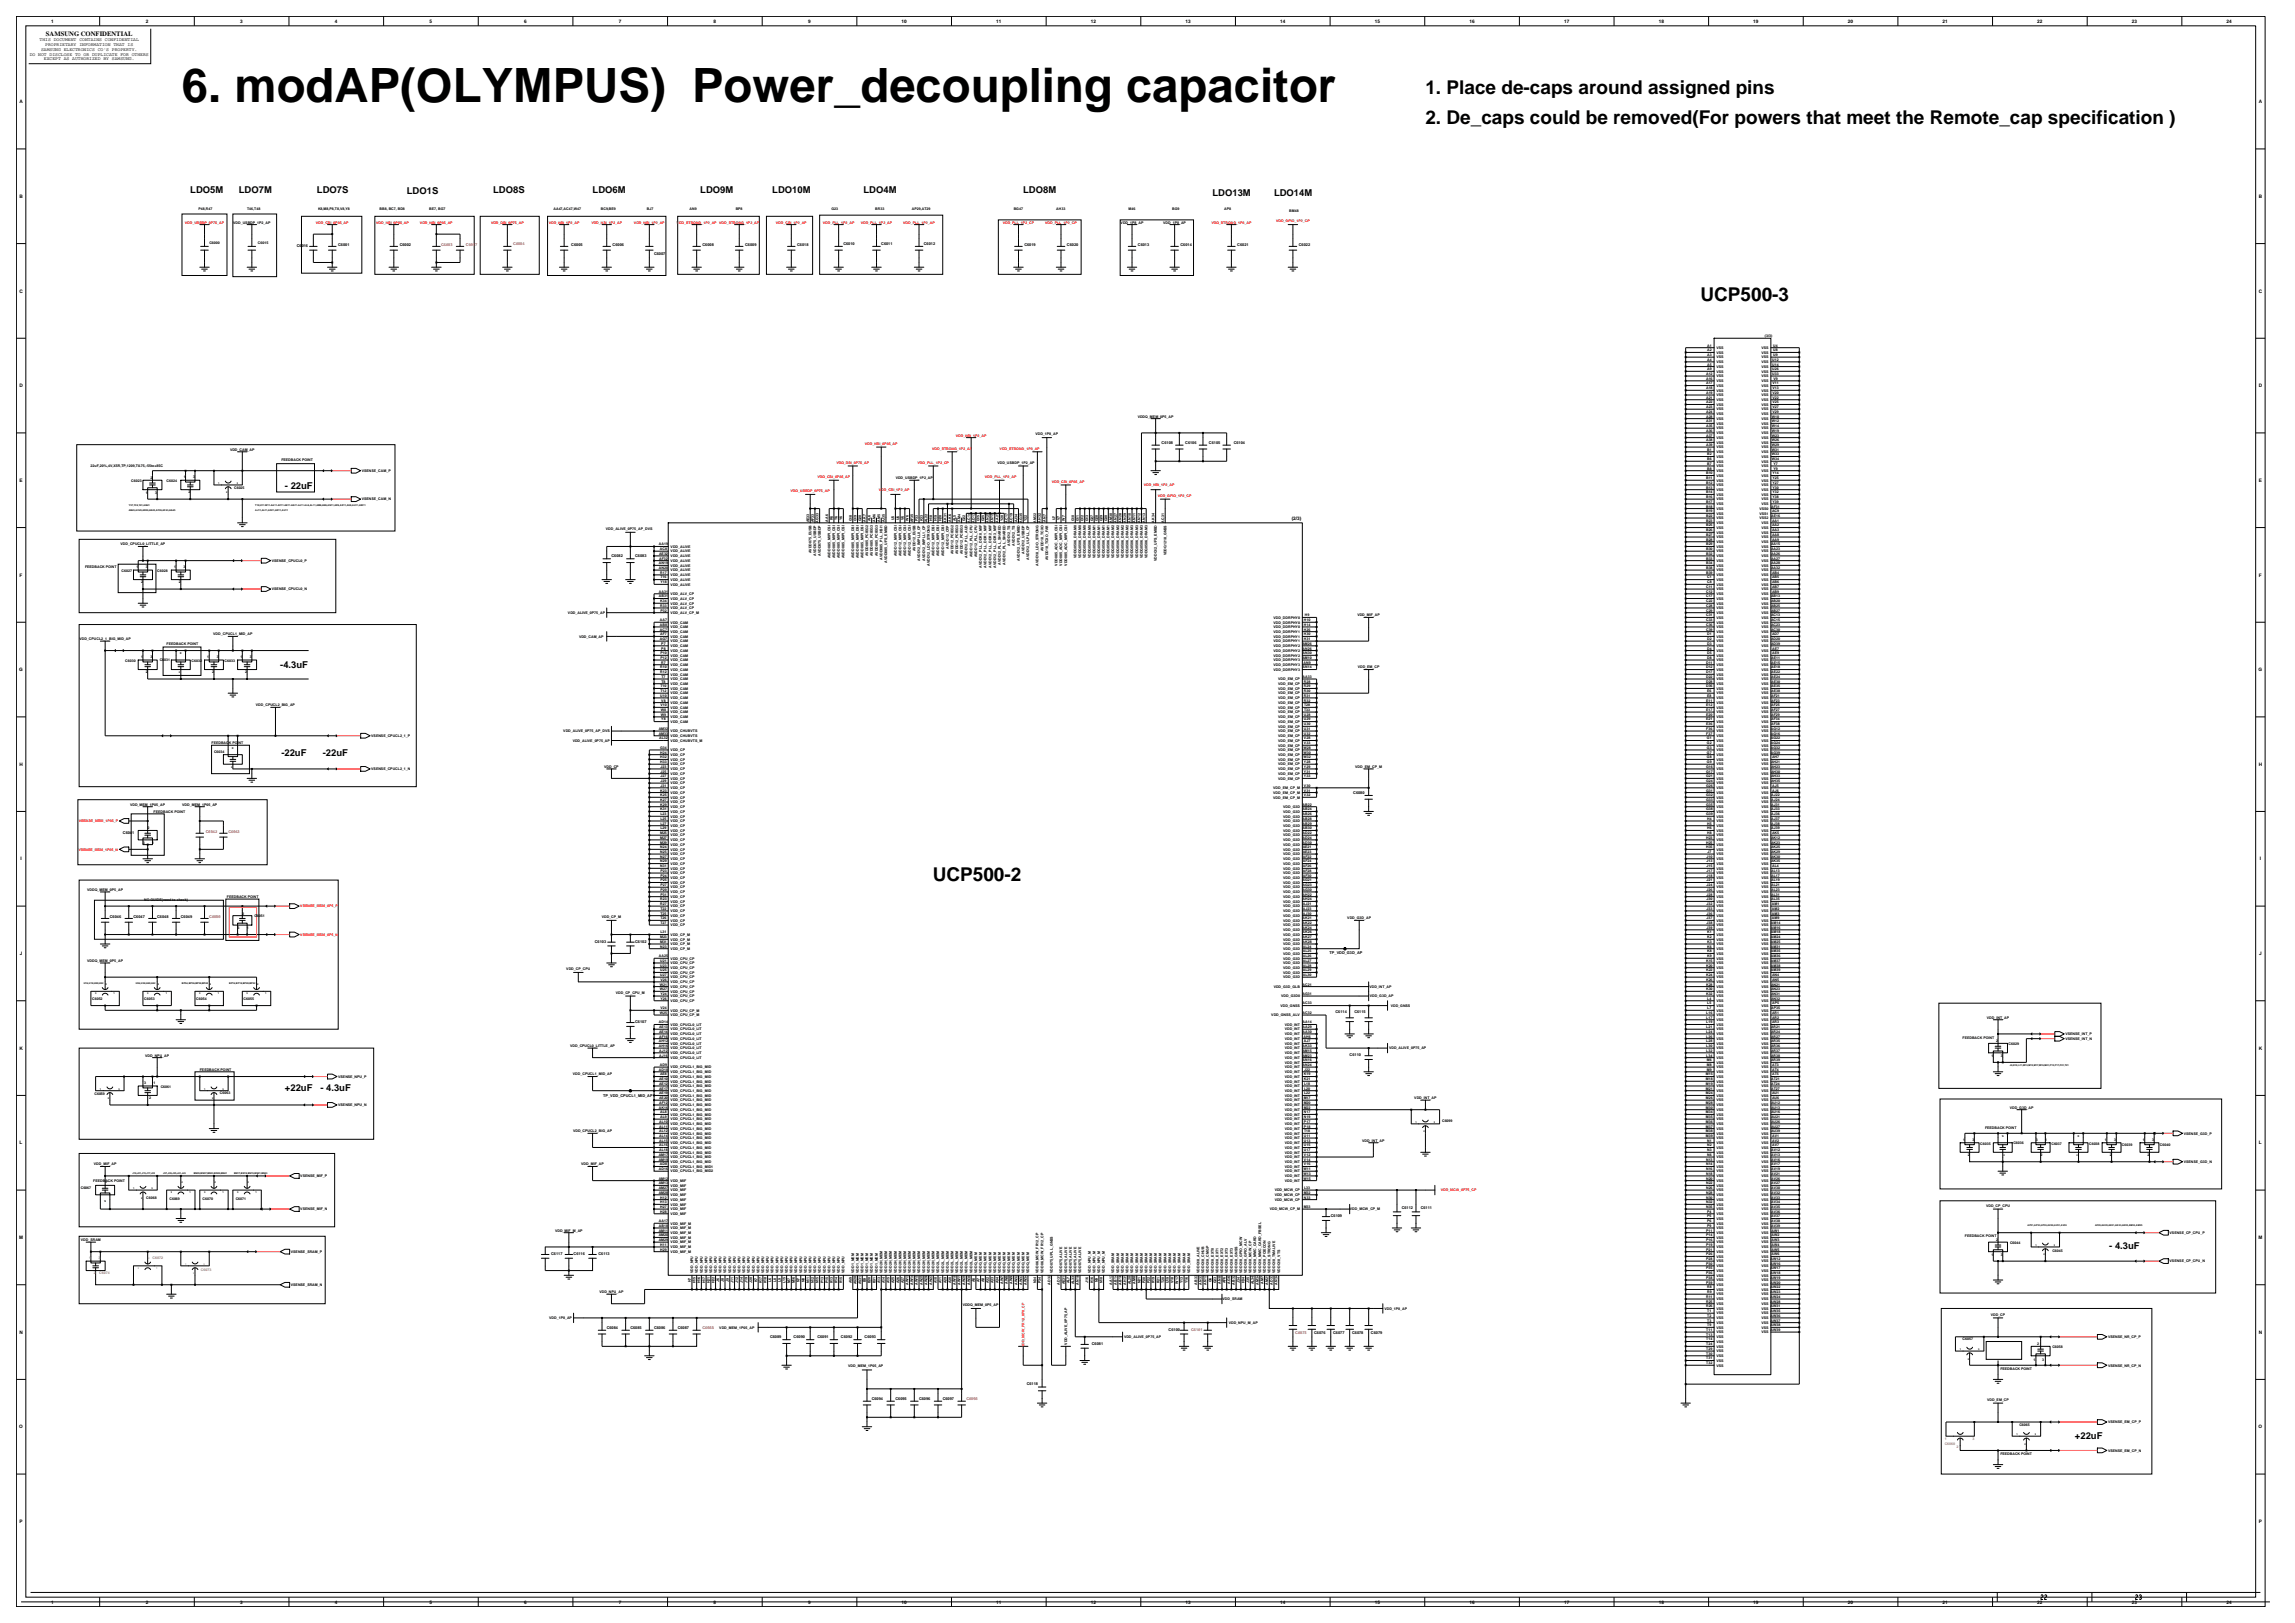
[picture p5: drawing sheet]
<svg xmlns="http://www.w3.org/2000/svg" width="420mm" height="297mm" viewBox="0 0 420 297" stroke-linecap="round" stroke-linejoin="round" font-family="sans-serif">
<defs><g id="words">
<text font-size="8.7" x="33.3" y="18.6">6. modAP(OLYMPUS) Power_decoupling capacitor</text>
<g font-size="3.5">
<text x="260.9" y="17.3">1. Place de-caps around assigned pins</text>
<text x="260.9" y="22.7">2. De_caps could be removed(For powers that meet the Remote_cap specification )</text>
<text x="311.2" y="55.1">UCP500-3</text>
<text x="170.7" y="161.2">UCP500-2</text>
</g>
<g font-size="1.7">
<text x="34.8" y="35.3">LDO5M</text>
<text x="43.7" y="35.3">LDO7M</text>
<text x="58" y="35.3">LDO7S</text>
<text x="74.5" y="35.5">LDO1S</text>
<text x="90.3" y="35.3">LDO8S</text>
<text x="108.4" y="35.3">LDO6M</text>
<text x="128.1" y="35.3">LDO9M</text>
<text x="141.3" y="35.3">LDO10M</text>
<text x="158" y="35.3">LDO4M</text>
<text x="187.3" y="35.3">LDO8M</text>
<text x="221.9" y="35.9">LDO13M</text>
<text x="233.2" y="35.9">LDO14M</text>
<text x="52.1" y="89.4">- 22uF</text>
<text x="51.3" y="122.3">-4.3uF</text>
<text x="51.5" y="138.3">-22uF</text>
<text x="59.1" y="138.3">-22uF</text>
<text x="52.1" y="199.6">+22uF</text>
<text x="58.6" y="199.6">- 4.3uF</text>
<text x="386" y="228.6">- 4.3uF</text>
<text x="379.7" y="263.2">+22uF</text>
</g>
<text font-size="1.2" x="8.4" y="6.5">SAMSUNG CONFIDENTIAL</text>
<g font-size=".9">
<text x="9.3" y="4.2">1</text>
<text x="26.7" y="4.2">2</text>
<text x="44" y="4.2">3</text>
<text x="61.3" y="4.2">4</text>
<text x="78.6" y="4.2">5</text>
<text x="95.9" y="4.2">6</text>
<text x="113.3" y="4.2">7</text>
<text x="130.6" y="4.2">8</text>
<text x="147.9" y="4.2">9</text>
<text x="165" y="4.2">10</text>
<text x="182.3" y="4.2">11</text>
<text x="199.6" y="4.2">12</text>
<text x="217" y="4.2">13</text>
<text x="234.3" y="4.2">14</text>
<text x="251.6" y="4.2">15</text>
<text x="268.9" y="4.2">16</text>
<text x="286.2" y="4.2">17</text>
<text x="303.6" y="4.2">18</text>
<text x="320.9" y="4.2">19</text>
<text x="338.2" y="4.2">20</text>
<text x="355.5" y="4.2">21</text>
<text x="372.8" y="4.2">22</text>
<text x="390.2" y="4.2">23</text>
<text x="407.5" y="4.2">24</text>
<text x="5.4" y="10.2">DO NOT DISCLOSE TO OR DUPLICATE FOR OTHERS</text>
<text x="7.3" y="7.6">THIS DOCUMENT CONTAINS CONFIDENTIAL</text>
<text x="7.5" y="9.3">SAMSUNG ELECTRONICS CO'S PROPERTY.</text>
<text x="8" y="11">EXCEPT AS AUTHORIZED BY SAMSUNG.</text>
<text x="8.3" y="8.4">PROPRIETARY INFORMATION THAT IS</text>
<text x="3.6" y="18.9">A</text>
<text x="413.4" y="18.9">A</text>
<text x="3.6" y="36.2">B</text>
<text x="413.4" y="36.2">B</text>
<text x="3.6" y="53.5">C</text>
<text x="413.4" y="53.5">C</text>
<text x="3.6" y="70.9">D</text>
<text x="413.4" y="70.9">D</text>
<text x="3.6" y="88.2">E</text>
<text x="413.4" y="88.2">E</text>
<text x="236.4" y="95.2">(2/3)</text>
<text x="3.6" y="105.5">F</text>
<text x="413.4" y="105.5">F</text>
<text x="3.5" y="122.8">G</text>
<text x="413.3" y="122.8">G</text>
<text x="3.6" y="140.2">H</text>
<text x="413.4" y="140.2">H</text>
<text x="3.7" y="157.5">I</text>
<text x="413.5" y="157.5">I</text>
<text x="3.6" y="174.8">J</text>
<text x="413.4" y="174.8">J</text>
<text x="3.6" y="192.1">K</text>
<text x="413.4" y="192.1">K</text>
<text x="3.6" y="209.4">L</text>
<text x="413.4" y="209.4">L</text>
<text x="3.5" y="226.7">M</text>
<text x="413.3" y="226.7">M</text>
<text x="3.6" y="244.1">N</text>
<text x="413.4" y="244.1">N</text>
<text x="3.5" y="261.4">O</text>
<text x="413.3" y="261.4">O</text>
<text x="3.6" y="278.7">P</text>
<text x="413.4" y="278.7">P</text>
<text x="9.3" y="293.4">1</text>
<text x="26.7" y="293.4">2</text>
<text x="44" y="293.4">3</text>
<text x="61.3" y="293.4">4</text>
<text x="78.6" y="293.4">5</text>
<text x="95.9" y="293.4">6</text>
<text x="113.3" y="293.4">7</text>
<text x="130.6" y="293.4">8</text>
<text x="147.9" y="293.4">9</text>
<text x="165" y="293.4">10</text>
<text x="182.3" y="293.4">11</text>
<text x="199.6" y="293.4">12</text>
<text x="217" y="293.4">13</text>
<text x="234.3" y="293.4">14</text>
<text x="251.6" y="293.4">15</text>
<text x="268.9" y="293.4">16</text>
<text x="286.2" y="293.4">17</text>
<text x="303.6" y="293.4">18</text>
<text x="320.9" y="293.4">19</text>
<text x="338.2" y="293.4">20</text>
<text x="355.5" y="293.4">21</text>
<text x="372.8" y="293.4">22</text>
<text x="373.5" y="292.7">22</text>
<text x="390.2" y="293.4">23</text>
<text x="390.8" y="292.7">23</text>
<text x="407.5" y="293.4">24</text>
</g>
<g font-size=".7" fill="#f00">
<text x="33.8" y="40.9">VDD_USBDP_0P75_AP</text>
<text x="57.8" y="40.9">VDD_CSI_0P85_AP</text>
<text x="68.9" y="40.9">VDD_HSI_0P85_AP</text>
<text x="76.9" y="40.9">VDD_HSI_0P85_AP</text>
<text x="89.9" y="40.9">VDD_DSI_0P75_AP</text>
<text x="100.4" y="40.9">VDD_HSI_1P2_AP</text>
<text x="108.2" y="40.9">VDD_HSI_1P2_AP</text>
<text x="116" y="40.9">VDD_HSI_1P2_AP</text>
<text x="123.8" y="40.9">VDD_STRONG_1P2_AP</text>
<text x="131.6" y="40.9">VDD_STRONG_1P2_AP</text>
<text x="142" y="40.9">VDD_CSI_1P2_AP</text>
<text x="150.6" y="40.9">VDD_PLL_1P2_AP</text>
<text x="157.5" y="40.9">VDD_PLL_1P2_AP</text>
<text x="165.3" y="40.9">VDD_PLL_1P2_AP</text>
<text x="183.5" y="40.9">VDD_PLL_1P2_CP</text>
<text x="191.3" y="40.9">VDD_PLL_1P2_CP</text>
<text x="221.7" y="40.9">VDD_STRONG_1P8_AP</text>
<text x="233.5" y="40.7">VDD_GPIO_1P2_CP</text>
<text x="158.3" y="81.4">VDD_HSI_0P85_AP</text>
<text x="170.6" y="82.3">VDD_STRONG_1P2_AP</text>
<text x="174.9" y="79.9">VDD_HSI_1P2_AP</text>
<text x="182.9" y="82.3">VDD_STRONG_1P8_AP</text>
<text x="149.6" y="87.5">VDD_CSI_0P85_AP</text>
<text x="153.1" y="84.8">VDD_DSI_0P75_AP</text>
<text x="160.8" y="89.8">VDD_CSI_1P2_AP</text>
<text x="167.9" y="84.8">VDD_PLL_1P2_CP</text>
<text x="180.2" y="87.5">VDD_PLL_1P2_AP</text>
<text x="192.5" y="88.3">VDD_CSI_0P85_AP</text>
<text x="209.3" y="89">VDD_HSI_1P2_AP</text>
<text x="144.7" y="90.1">VDD_USBDP_0P75_AP</text>
<text x="211.9" y="90.9">VDD_GPIO_1P2_CP</text>
<text x="14.4" y="155.7">VSENSE_MEM_1P05_N</text>
<text x="14.4" y="150.5">VSENSE_MEM_1P05_P</text>
<text x="55" y="166">VSENSE_MEM_0P5_P</text>
<text x="55" y="171.2">VSENSE_MEM_0P5_N</text>
<text x="263.7" y="218">VDD_MCW_0P75_CP</text>
<text x="187.5" y="246.5" transform="rotate(-90 187.5 246.5)">VDD_MCW_FR12_0P6_CP</text>
</g>
<g font-size=".7">
<text x="36.3" y="38.5">P48,R47</text>
<text x="42.7" y="40.9">VDD_USBDP_1P2_AP</text>
<text x="45.2" y="38.5">T46,T48</text>
<text x="58.2" y="38.5">K8,M8,P8,T8,V8,Y8</text>
<text x="69.5" y="38.5">BB8, BC7, BD8</text>
<text x="78.6" y="38.5">BE7, BG7</text>
<text x="101.3" y="38.5">AA47,AC47,W47</text>
<text x="110" y="38.5">BC9,BE9</text>
<text x="118.4" y="38.5">BJ7</text>
<text x="126.2" y="38.5">AN9</text>
<text x="134.6" y="38.5">BP8</text>
<text x="152.2" y="38.5">G23</text>
<text x="160.2" y="38.5">BR33</text>
<text x="166.9" y="38.5">AP29,AT29</text>
<text x="185.5" y="38.5">BG47</text>
<text x="193.3" y="38.5">AH33</text>
<text x="205.1" y="40.9">VDD_1P8_AP</text>
<text x="206.5" y="38.5">M46</text>
<text x="212.9" y="40.9">VDD_1P8_AP</text>
<text x="214.5" y="38.5">BG9</text>
<text x="224" y="38.5">AP8</text>
<text x="236" y="38.7">BM48</text>
<text x="38.3" y="44.6">C6000</text>
<text x="47.2" y="44.6">C6015</text>
<text x="54.3" y="45.2">C6016</text>
<text x="61.9" y="45">C6001</text>
<text x="73.1" y="45">C6002</text>
<text x="104.5" y="45">C6005</text>
<text x="112.1" y="45">C6006</text>
<text x="119.7" y="46.7">C6007</text>
<text x="128.6" y="45">C6008</text>
<text x="136.4" y="45">C6009</text>
<text x="145.9" y="45">C6018</text>
<text x="154.3" y="44.8">C6010</text>
<text x="161.3" y="44.8">C6011</text>
<text x="169.1" y="44.8">C6012</text>
<text x="187.5" y="45">C6019</text>
<text x="195.3" y="45">C6020</text>
<text x="208.2" y="45">C6013</text>
<text x="216" y="45">C6014</text>
<text x="226.4" y="45">C6021</text>
<text x="237.7" y="45">C6022</text>
<text x="312.4" y="65.2">A3</text>
<text x="312.4" y="63.4">A1</text>
<text x="312.4" y="64.3">A2</text>
<text x="314.1" y="65.6">VSS</text>
<text x="314.1" y="63.9">VSS</text>
<text x="314.1" y="64.7">VSS</text>
<text x="322.4" y="63.9">VSS</text>
<text x="322.4" y="64.7">VSS</text>
<text x="322.4" y="65.6">VSS</text>
<text x="323" y="61.7">(3/3)</text>
<text x="324.5" y="63.4">U4</text>
<text x="324.5" y="64.3">U8</text>
<text x="324.5" y="65.2">U9</text>
<text x="312.2" y="68.6">A12</text>
<text x="312.2" y="69.5">A16</text>
<text x="312.2" y="70.3">A17</text>
<text x="312.2" y="71.2">A18</text>
<text x="312.4" y="66">A4</text>
<text x="312.4" y="66.9">A5</text>
<text x="312.4" y="67.8">A9</text>
<text x="314.1" y="66.5">VSS</text>
<text x="314.1" y="67.3">VSS</text>
<text x="314.1" y="68.2">VSS</text>
<text x="314.1" y="69">VSS</text>
<text x="314.1" y="69.9">VSS</text>
<text x="314.1" y="70.8">VSS</text>
<text x="314.1" y="71.7">VSS</text>
<text x="322.4" y="71.7">VSS</text>
<text x="322.4" y="69.9">VSS</text>
<text x="322.4" y="66.5">VSS</text>
<text x="322.4" y="67.3">VSS</text>
<text x="322.4" y="68.2">VSS</text>
<text x="322.4" y="69">VSS</text>
<text x="322.4" y="70.8">VSS</text>
<text x="324.3" y="66">U12</text>
<text x="324.3" y="66.9">U14</text>
<text x="324.3" y="67.8">U26</text>
<text x="324.3" y="68.6">U33</text>
<text x="324.4" y="71.2">V13</text>
<text x="324.4" y="70.3">V11</text>
<text x="324.5" y="69.5">V9</text>
<text x="208.2" y="76.4">VDDQ_MEM_0P5_AP</text>
<text x="312.2" y="72.9">A21</text>
<text x="312.2" y="73.8">A22</text>
<text x="312.2" y="74.7">A23</text>
<text x="312.2" y="75.6">A24</text>
<text x="312.2" y="76.4">A28</text>
<text x="312.2" y="77.3">A31</text>
<text x="312.2" y="72.1">A19</text>
<text x="314.1" y="73.4">VSS</text>
<text x="314.1" y="74.2">VSS</text>
<text x="314.1" y="75.1">VSS</text>
<text x="314.1" y="76">VSS</text>
<text x="314.1" y="76.8">VSS</text>
<text x="314.1" y="77.7">VSS</text>
<text x="314.1" y="72.5">VSS</text>
<text x="322.4" y="77.7">VSS</text>
<text x="322.4" y="72.5">VSS</text>
<text x="322.4" y="73.4">VSS</text>
<text x="322.4" y="74.2">VSS</text>
<text x="322.4" y="75.1">VSS</text>
<text x="322.4" y="76">VSS</text>
<text x="322.4" y="76.8">VSS</text>
<text x="324.3" y="77.3">W12</text>
<text x="324.3" y="76.4">W10</text>
<text x="324.4" y="72.1">V20</text>
<text x="324.4" y="72.9">V22</text>
<text x="324.4" y="73.8">V25</text>
<text x="324.4" y="74.7">V27</text>
<text x="324.4" y="75.6">V29</text>
<text x="42.1" y="82.5">VDD_CAM_AP</text>
<text x="189.5" y="79.7">VDD_1P8_AP</text>
<text x="212.6" y="81.2">C6108</text>
<text x="216.9" y="81.2">C6106</text>
<text x="221.2" y="81.2">C6105</text>
<text x="225.8" y="81.2">C6104</text>
<text x="312.2" y="79">A36</text>
<text x="312.2" y="79.9">A37</text>
<text x="312.2" y="80.7">A38</text>
<text x="312.2" y="81.6">A39</text>
<text x="312.2" y="78.1">A35</text>
<text x="312.4" y="83.3">B2</text>
<text x="312.4" y="82.5">B1</text>
<text x="314.1" y="83.8">VSS</text>
<text x="314.1" y="82.9">VSS</text>
<text x="314.1" y="79.5">VSS</text>
<text x="314.1" y="80.3">VSS</text>
<text x="314.1" y="81.2">VSS</text>
<text x="314.1" y="82">VSS</text>
<text x="314.1" y="78.6">VSS</text>
<text x="322.4" y="78.6">VSS</text>
<text x="322.4" y="79.5">VSS</text>
<text x="322.4" y="80.3">VSS</text>
<text x="322.4" y="81.2">VSS</text>
<text x="322.4" y="82">VSS</text>
<text x="322.4" y="82.9">VSS</text>
<text x="322.4" y="83.8">VSS</text>
<text x="324.3" y="78.1">W14</text>
<text x="324.3" y="79">W19</text>
<text x="324.3" y="79.9">W23</text>
<text x="324.3" y="80.7">W26</text>
<text x="324.3" y="81.6">W29</text>
<text x="324.3" y="82.5">W31</text>
<text x="324.3" y="83.3">W33</text>
<text x="16.6" y="85.5">22uF,20%,4V,X5R,TP,1209,T0.75,-55to+85C</text>
<text x="24" y="88.1">C6023</text>
<text x="27.6" y="87.7">2</text>
<text x="30.5" y="88.3">C6024</text>
<text x="33.6" y="87.5">1</text>
<text x="35.3" y="87.5">3</text>
<text x="42.8" y="89.4">C6025</text>
<text x="51.5" y="84.4">FEEDBACK POINT</text>
<text x="66.2" y="86.4">VSENSE_CAM_P</text>
<text x="163.9" y="87.7">VDD_USBDP_1P2_AP</text>
<text x="182.5" y="84.8">VDD_USBDP_1P2_AP</text>
<text x="312.2" y="87.7">B11</text>
<text x="312.2" y="88.5">B12</text>
<text x="312.2" y="89.4">B13</text>
<text x="312.2" y="86.8">B10</text>
<text x="312.4" y="85.9">B8</text>
<text x="312.4" y="84.2">B6</text>
<text x="312.4" y="85.1">B7</text>
<text x="314.1" y="86.4">VSS</text>
<text x="314.1" y="84.6">VSS</text>
<text x="314.1" y="85.5">VSS</text>
<text x="314.1" y="88.1">VSS</text>
<text x="314.1" y="89">VSS</text>
<text x="314.1" y="89.8">VSS</text>
<text x="314.1" y="87.2">VSS</text>
<text x="322.4" y="85.5">VSS</text>
<text x="322.4" y="86.4">VSS</text>
<text x="322.4" y="84.6">VSS</text>
<text x="322.4" y="87.2">VSS</text>
<text x="322.4" y="88.1">VSS</text>
<text x="322.4" y="89">VSS</text>
<text x="322.4" y="89.8">VSS</text>
<text x="324.3" y="84.2">W34</text>
<text x="324.4" y="86.8">Y14</text>
<text x="324.4" y="87.7">Y25</text>
<text x="324.4" y="88.5">Y27</text>
<text x="324.4" y="89.4">Y30</text>
<text x="324.5" y="85.1">Y7</text>
<text x="324.5" y="85.9">Y9</text>
<text x="26.7" y="90.4">1</text>
<text x="28.4" y="90.4">3</text>
<text x="34.5" y="90.3">2</text>
<text x="66.2" y="91.6">VSENSE_CAM_N</text>
<text x="148.1" y="95.6" transform="rotate(-90 148.1 95.6)">AE33</text>
<text x="148.9" y="95.6" transform="rotate(-90 148.9 95.6)">AF33</text>
<text x="149.8" y="95.6" transform="rotate(-90 149.8 95.6)">AG33</text>
<text x="151.5" y="95.4" transform="rotate(-90 151.5 95.4)">AA6</text>
<text x="152.4" y="95.2" transform="rotate(-90 152.4 95.2)">R6</text>
<text x="153.3" y="95.2" transform="rotate(-90 153.3 95.2)">T6</text>
<text x="154.1" y="95.2" transform="rotate(-90 154.1 95.2)">Y6</text>
<text x="155.9" y="95.4" transform="rotate(-90 155.9 95.4)">G18</text>
<text x="156.7" y="95.4" transform="rotate(-90 156.7 95.4)">G19</text>
<text x="157.6" y="95.4" transform="rotate(-90 157.6 95.4)">G20</text>
<text x="158.5" y="95.4" transform="rotate(-90 158.5 95.4)">AK7</text>
<text x="159.3" y="95.4" transform="rotate(-90 159.3 95.4)">AL6</text>
<text x="160.2" y="95.5" transform="rotate(-90 160.2 95.5)">AM6</text>
<text x="161.1" y="95.5" transform="rotate(-90 161.1 95.5)">AM5</text>
<text x="161.9" y="95.6" transform="rotate(-90 161.9 95.6)">AJ35</text>
<text x="163.7" y="95.2" transform="rotate(-90 163.7 95.2)">U5</text>
<text x="164.5" y="95.2" transform="rotate(-90 164.5 95.2)">U6</text>
<text x="165.4" y="95.2" transform="rotate(-90 165.4 95.2)">V6</text>
<text x="166.3" y="95.3" transform="rotate(-90 166.3 95.3)">W6</text>
<text x="167.1" y="95.6" transform="rotate(-90 167.1 95.6)">AF35</text>
<text x="168" y="95.4" transform="rotate(-90 168 95.4)">P33</text>
<text x="168.9" y="95.4" transform="rotate(-90 168.9 95.4)">K33</text>
<text x="169.7" y="95.6" transform="rotate(-90 169.7 95.6)">AL22</text>
<text x="170.6" y="95.4" transform="rotate(-90 170.6 95.4)">H18</text>
<text x="171.5" y="95.4" transform="rotate(-90 171.5 95.4)">H19</text>
<text x="172.3" y="95.4" transform="rotate(-90 172.3 95.4)">H20</text>
<text x="173.2" y="95.6" transform="rotate(-90 173.2 95.6)">AK31</text>
<text x="174.1" y="95.4" transform="rotate(-90 174.1 95.4)">AK6</text>
<text x="174.9" y="95.4" transform="rotate(-90 174.9 95.4)">AL5</text>
<text x="175.8" y="95.5" transform="rotate(-90 175.8 95.5)">AM4</text>
<text x="176.7" y="95.4" transform="rotate(-90 176.7 95.4)">G22</text>
<text x="177.5" y="95.6" transform="rotate(-90 177.5 95.6)">AC14</text>
<text x="178.4" y="95.6" transform="rotate(-90 178.4 95.6)">AD13</text>
<text x="179.3" y="95.4" transform="rotate(-90 179.3 95.4)">G15</text>
<text x="180.1" y="95.4" transform="rotate(-90 180.1 95.4)">G25</text>
<text x="181" y="95.6" transform="rotate(-90 181 95.6)">AN25</text>
<text x="181.8" y="95.6" transform="rotate(-90 181.8 95.6)">AN15</text>
<text x="182.7" y="95.6" transform="rotate(-90 182.7 95.6)">AA21</text>
<text x="183.6" y="95.4" transform="rotate(-90 183.6 95.4)">Y20</text>
<text x="184.5" y="95.6" transform="rotate(-90 184.5 95.6)">AC17</text>
<text x="185.3" y="95.6" transform="rotate(-90 185.3 95.6)">AC19</text>
<text x="186.2" y="95.6" transform="rotate(-90 186.2 95.6)">AJ34</text>
<text x="187" y="95.6" transform="rotate(-90 187 95.6)">AG35</text>
<text x="187.9" y="95.4" transform="rotate(-90 187.9 95.4)">Y22</text>
<text x="189.6" y="95.7" transform="rotate(-90 189.6 95.7)">AM22</text>
<text x="190.5" y="95.6" transform="rotate(-90 190.5 95.6)">AH32</text>
<text x="191.4" y="95.4" transform="rotate(-90 191.4 95.4)">AN7</text>
<text x="193.1" y="95.2" transform="rotate(-90 193.1 95.2)">U7</text>
<text x="194" y="95.2" transform="rotate(-90 194 95.2)">V7</text>
<text x="194.8" y="95.3" transform="rotate(-90 194.8 95.3)">W7</text>
<text x="196.6" y="95.4" transform="rotate(-90 196.6 95.4)">G10</text>
<text x="197.4" y="95.4" transform="rotate(-90 197.4 95.4)">G11</text>
<text x="198.3" y="95.4" transform="rotate(-90 198.3 95.4)">G12</text>
<text x="199.2" y="95.4" transform="rotate(-90 199.2 95.4)">G13</text>
<text x="200" y="95.4" transform="rotate(-90 200 95.4)">G27</text>
<text x="200.9" y="95.4" transform="rotate(-90 200.9 95.4)">G28</text>
<text x="201.8" y="95.4" transform="rotate(-90 201.8 95.4)">G29</text>
<text x="202.6" y="95.4" transform="rotate(-90 202.6 95.4)">G30</text>
<text x="203.5" y="95.7" transform="rotate(-90 203.5 95.7)">AM30</text>
<text x="204.4" y="95.6" transform="rotate(-90 204.4 95.6)">AN27</text>
<text x="205.2" y="95.6" transform="rotate(-90 205.2 95.6)">AN28</text>
<text x="206.1" y="95.6" transform="rotate(-90 206.1 95.6)">AN29</text>
<text x="207" y="95.6" transform="rotate(-90 207 95.6)">AN10</text>
<text x="207.8" y="95.6" transform="rotate(-90 207.8 95.6)">AN11</text>
<text x="208.7" y="95.6" transform="rotate(-90 208.7 95.6)">AN12</text>
<text x="209.6" y="95.6" transform="rotate(-90 209.6 95.6)">AN13</text>
<text x="211.3" y="95.6" transform="rotate(-90 211.3 95.6)">AK34</text>
<text x="213" y="95.6" transform="rotate(-90 213 95.6)">AC31</text>
<text x="312.2" y="94.6">B22</text>
<text x="312.2" y="95.5">B23</text>
<text x="312.2" y="90.3">B14</text>
<text x="312.2" y="91.1">B16</text>
<text x="312.2" y="92">B17</text>
<text x="312.2" y="92.9">B18</text>
<text x="312.2" y="93.7">B19</text>
<text x="314.1" y="95">VSS</text>
<text x="314.1" y="95.9">VSS</text>
<text x="314.1" y="90.7">VSS</text>
<text x="314.1" y="91.6">VSS</text>
<text x="314.1" y="92.4">VSS</text>
<text x="314.1" y="93.3">VSS</text>
<text x="314.1" y="94.2">VSS</text>
<text x="322" y="93.3">VSS0</text>
<text x="322" y="95">VSS2</text>
<text x="322" y="94.2">VSS1</text>
<text x="322.4" y="90.7">VSS</text>
<text x="322.4" y="91.6">VSS</text>
<text x="322.4" y="92.4">VSS</text>
<text x="322.4" y="95.9">VSS</text>
<text x="324.1" y="94.6">AE16</text>
<text x="324.1" y="92.9">AF31</text>
<text x="324.3" y="93.7">AC9</text>
<text x="324.3" y="95.5">AA1</text>
<text x="324.4" y="90.3">Y32</text>
<text x="324.4" y="91.1">Y38</text>
<text x="324.4" y="92">Y39</text>
<text x="22.1" y="99.8">VDD_CPUCL0_LITTLE_AP</text>
<text x="110.9" y="97">VDD_ALIVE_0P75_AP_DVS</text>
<text x="111.9" y="101.9">C6082</text>
<text x="116.2" y="101.9">C6083</text>
<text x="120.6" y="99.8">AA19</text>
<text x="120.6" y="101.5">AE32</text>
<text x="120.8" y="100.7">AC8</text>
<text x="122.7" y="101.1">VDD_ALIVE</text>
<text x="122.7" y="100.2">VDD_ALIVE</text>
<text x="122.7" y="102">VDD_ALIVE</text>
<text x="148.5" y="101.2" transform="rotate(-90 148.5 101.2)">AVDD075_EUSB</text>
<text x="149.4" y="101.7" transform="rotate(-90 149.4 101.7)">AVDD075_USBDP</text>
<text x="150.2" y="101.7" transform="rotate(-90 150.2 101.7)">AVDD075_USBDP</text>
<text x="158.9" y="101.8" transform="rotate(-90 158.9 101.8)">AVDD085_PCIEG2</text>
<text x="159.8" y="101.8" transform="rotate(-90 159.8 101.8)">AVDD085_PCIEG3</text>
<text x="160.6" y="101.8" transform="rotate(-90 160.6 101.8)">AVDD085_PCIEG3</text>
<text x="164.1" y="101.8" transform="rotate(-90 164.1 101.8)">AVDD12_MIPI_CSI</text>
<text x="165" y="101.8" transform="rotate(-90 165 101.8)">AVDD12_MIPI_CSI</text>
<text x="165.8" y="101.8" transform="rotate(-90 165.8 101.8)">AVDD12_MIPI_CSI</text>
<text x="166.7" y="101.8" transform="rotate(-90 166.7 101.8)">AVDD12_MIPI_CSI</text>
<text x="167.6" y="100.8" transform="rotate(-90 167.6 100.8)">AVDD12_EUSB</text>
<text x="171" y="101.8" transform="rotate(-90 171 101.8)">AVDD12_MIPI_DSI</text>
<text x="171.9" y="101.8" transform="rotate(-90 171.9 101.8)">AVDD12_MIPI_DSI</text>
<text x="172.8" y="101.8" transform="rotate(-90 172.8 101.8)">AVDD12_MIPI_DSI</text>
<text x="173.6" y="100.4" transform="rotate(-90 173.6 100.4)">AVDD12_OTP</text>
<text x="174.5" y="101.4" transform="rotate(-90 174.5 101.4)">AVDD12_PCIEG2</text>
<text x="175.4" y="101.4" transform="rotate(-90 175.4 101.4)">AVDD12_PCIEG3</text>
<text x="176.2" y="101.4" transform="rotate(-90 176.2 101.4)">AVDD12_PCIEG3</text>
<text x="184.9" y="99.9" transform="rotate(-90 184.9 99.9)">AVDD12_TS</text>
<text x="185.7" y="99.9" transform="rotate(-90 185.7 99.9)">AVDD12_TS</text>
<text x="187.5" y="101.3" transform="rotate(-90 187.5 101.3)">AVDD12_USBDP</text>
<text x="190.9" y="100.8" transform="rotate(-90 190.9 100.8)">AVDD18_TCXO</text>
<text x="213.5" y="101.6" transform="rotate(-90 213.5 101.6)">VDDQ1218_GNSS</text>
<text x="312.2" y="100.7">B30</text>
<text x="312.2" y="101.5">B32</text>
<text x="312.2" y="96.3">B25</text>
<text x="312.2" y="97.2">B26</text>
<text x="312.2" y="98.1">B27</text>
<text x="312.2" y="98.9">B28</text>
<text x="312.2" y="99.8">B29</text>
<text x="314.1" y="101.1">VSS</text>
<text x="314.1" y="102">VSS</text>
<text x="314.1" y="96.8">VSS</text>
<text x="314.1" y="97.6">VSS</text>
<text x="314.1" y="98.5">VSS</text>
<text x="314.1" y="99.4">VSS</text>
<text x="314.1" y="100.2">VSS</text>
<text x="322.4" y="98.5">VSS</text>
<text x="322.4" y="99.4">VSS</text>
<text x="322.4" y="100.2">VSS</text>
<text x="322.4" y="96.8">VSS</text>
<text x="322.4" y="101.1">VSS</text>
<text x="322.4" y="102">VSS</text>
<text x="322.4" y="97.6">VSS</text>
<text x="324.1" y="99.8">AA15</text>
<text x="324.1" y="100.7">AA23</text>
<text x="324.1" y="101.5">AA26</text>
<text x="324.3" y="98.1">AA8</text>
<text x="324.3" y="98.9">AA9</text>
<text x="324.3" y="96.3">AA2</text>
<text x="324.3" y="97.2">AA3</text>
<text x="15.6" y="103.9">FEEDBACK POINT</text>
<text x="22.3" y="104.7">C6027</text>
<text x="25" y="104">1</text>
<text x="25.8" y="106.7">2</text>
<text x="26.7" y="104">3</text>
<text x="28.8" y="104.7">C6028</text>
<text x="31.9" y="104">1</text>
<text x="32.8" y="106.7">2</text>
<text x="33.6" y="104">3</text>
<text x="49.8" y="102.8">VSENSE_CPUCL0_P</text>
<text x="120.6" y="103.3">AN19</text>
<text x="120.6" y="104.1">AN20</text>
<text x="120.6" y="102.4">AF32</text>
<text x="120.8" y="105">R17</text>
<text x="120.8" y="106.7">Y18</text>
<text x="120.9" y="105.9">T16</text>
<text x="122.7" y="105.4">VDD_ALIVE</text>
<text x="122.7" y="103.7">VDD_ALIVE</text>
<text x="122.7" y="104.6">VDD_ALIVE</text>
<text x="122.7" y="107.2">VDD_ALIVE</text>
<text x="122.7" y="106.3">VDD_ALIVE</text>
<text x="122.7" y="102.8">VDD_ALIVE</text>
<text x="152" y="102.2" transform="rotate(-90 152 102.2)">AVDD085_MIPI_CSI</text>
<text x="152.8" y="102.2" transform="rotate(-90 152.8 102.2)">AVDD085_MIPI_CSI</text>
<text x="153.7" y="102.2" transform="rotate(-90 153.7 102.2)">AVDD085_MIPI_CSI</text>
<text x="154.6" y="102.2" transform="rotate(-90 154.6 102.2)">AVDD085_MIPI_CSI</text>
<text x="156.3" y="102.2" transform="rotate(-90 156.3 102.2)">AVDD085_MIPI_DSI</text>
<text x="157.2" y="102.2" transform="rotate(-90 157.2 102.2)">AVDD085_MIPI_DSI</text>
<text x="158" y="102.2" transform="rotate(-90 158 102.2)">AVDD085_MIPI_DSI</text>
<text x="161.5" y="102.4" transform="rotate(-90 161.5 102.4)">AVDD085_PLL_HSI1</text>
<text x="162.4" y="103" transform="rotate(-90 162.4 103)">AVDD085_UFS_EMBD</text>
<text x="168.4" y="102.6" transform="rotate(-90 168.4 102.6)">AVDD12_IMPLL0_CP</text>
<text x="169.3" y="102.6" transform="rotate(-90 169.3 102.6)">AVDD12_IMPLL1_CP</text>
<text x="170.2" y="103.6" transform="rotate(-90 170.2 103.6)">AVDD12_LDO_STRONG</text>
<text x="177.1" y="102" transform="rotate(-90 177.1 102)">AVDD12_PLL_AUD</text>
<text x="178" y="102" transform="rotate(-90 178 102)">AVDD12_PLL_CPU</text>
<text x="178.8" y="102" transform="rotate(-90 178.8 102)">AVDD12_PLL_CPU</text>
<text x="179.7" y="103.9" transform="rotate(-90 179.7 103.9)">AVDD12_PLL_DDR0_MIF</text>
<text x="180.6" y="103.9" transform="rotate(-90 180.6 103.9)">AVDD12_PLL_DDR1_MIF</text>
<text x="181.4" y="103.9" transform="rotate(-90 181.4 103.9)">AVDD12_PLL_DDR2_MIF</text>
<text x="182.3" y="103.9" transform="rotate(-90 182.3 103.9)">AVDD12_PLL_DDR3_MIF</text>
<text x="183.1" y="103.4" transform="rotate(-90 183.1 103.4)">AVDD12_PLL_SHARED</text>
<text x="184" y="103.4" transform="rotate(-90 184 103.4)">AVDD12_PLL_SHARED</text>
<text x="186.6" y="102.6" transform="rotate(-90 186.6 102.6)">AVDD12_UFS_EMBD</text>
<text x="188.4" y="102.4" transform="rotate(-90 188.4 102.4)">AVDD12_ULPLL_CP</text>
<text x="190.1" y="103.6" transform="rotate(-90 190.1 103.6)">AVDD18_LDO_STRONG</text>
<text x="191.8" y="102.6" transform="rotate(-90 191.8 102.6)">AVDD18_TCXO_FAR</text>
<text x="193.5" y="103.5" transform="rotate(-90 193.5 103.5)">VDD085_AOC_MIPI_CSI</text>
<text x="194.4" y="103.5" transform="rotate(-90 194.4 103.5)">VDD085_AOC_MIPI_CSI</text>
<text x="195.3" y="103.5" transform="rotate(-90 195.3 103.5)">VDD085_AOC_MIPI_CSI</text>
<text x="197" y="102.1" transform="rotate(-90 197 102.1)">VDDQ0506_DRAM0</text>
<text x="197.9" y="102.1" transform="rotate(-90 197.9 102.1)">VDDQ0506_DRAM0</text>
<text x="198.7" y="102.1" transform="rotate(-90 198.7 102.1)">VDDQ0506_DRAM0</text>
<text x="199.6" y="102.1" transform="rotate(-90 199.6 102.1)">VDDQ0506_DRAM0</text>
<text x="200.5" y="102.1" transform="rotate(-90 200.5 102.1)">VDDQ0506_DRAM1</text>
<text x="201.3" y="102.1" transform="rotate(-90 201.3 102.1)">VDDQ0506_DRAM1</text>
<text x="202.2" y="102.1" transform="rotate(-90 202.2 102.1)">VDDQ0506_DRAM1</text>
<text x="203.1" y="102.1" transform="rotate(-90 203.1 102.1)">VDDQ0506_DRAM1</text>
<text x="203.9" y="102.1" transform="rotate(-90 203.9 102.1)">VDDQ0506_DRAM2</text>
<text x="204.8" y="102.1" transform="rotate(-90 204.8 102.1)">VDDQ0506_DRAM2</text>
<text x="205.7" y="102.1" transform="rotate(-90 205.7 102.1)">VDDQ0506_DRAM2</text>
<text x="206.5" y="102.1" transform="rotate(-90 206.5 102.1)">VDDQ0506_DRAM2</text>
<text x="207.4" y="102.1" transform="rotate(-90 207.4 102.1)">VDDQ0506_DRAM3</text>
<text x="208.3" y="102.1" transform="rotate(-90 208.3 102.1)">VDDQ0506_DRAM3</text>
<text x="209.1" y="102.1" transform="rotate(-90 209.1 102.1)">VDDQ0506_DRAM3</text>
<text x="210" y="102.1" transform="rotate(-90 210 102.1)">VDDQ0506_DRAM3</text>
<text x="211.7" y="102.7" transform="rotate(-90 211.7 102.7)">VDDQ12_UFS_EMBD</text>
<text x="312.2" y="107.6">C11</text>
<text x="312.2" y="102.4">B33</text>
<text x="312.2" y="103.3">B34</text>
<text x="312.2" y="104.1">B38</text>
<text x="312.2" y="105">B39</text>
<text x="312.4" y="106.7">C8</text>
<text x="312.4" y="105.9">C1</text>
<text x="314.1" y="107.2">VSS</text>
<text x="314.1" y="106.3">VSS</text>
<text x="314.1" y="102.8">VSS</text>
<text x="314.1" y="103.7">VSS</text>
<text x="314.1" y="104.6">VSS</text>
<text x="314.1" y="105.4">VSS</text>
<text x="322.4" y="107.2">VSS</text>
<text x="322.4" y="105.4">VSS</text>
<text x="322.4" y="106.3">VSS</text>
<text x="322.4" y="102.8">VSS</text>
<text x="322.4" y="103.7">VSS</text>
<text x="322.4" y="104.6">VSS</text>
<text x="324.1" y="102.4">AA27</text>
<text x="324.1" y="103.3">AA28</text>
<text x="324.1" y="104.1">AA32</text>
<text x="324.3" y="106.7">AB6</text>
<text x="324.3" y="107.6">AB7</text>
<text x="324.3" y="105">AB4</text>
<text x="324.3" y="105.9">AB5</text>
<text x="49.8" y="108">VSENSE_CPUCL0_N</text>
<text x="103.9" y="112.3">VDD_ALIVE_0P75_AP</text>
<text x="120.6" y="109.3">AB31</text>
<text x="120.6" y="108.4">AA31</text>
<text x="120.8" y="113.7">AA7</text>
<text x="120.8" y="110.2">K34</text>
<text x="120.8" y="111.1">R33</text>
<text x="120.8" y="111.9">P32</text>
<text x="122.7" y="112.3">VDD_ALV_CP_M</text>
<text x="122.7" y="110.6">VDD_ALV_CP</text>
<text x="122.7" y="109.8">VDD_ALV_CP</text>
<text x="122.7" y="108.9">VDD_ALV_CP</text>
<text x="122.7" y="111.5">VDD_ALV_CP</text>
<text x="233.1" y="113.2">VDD_DDRPHY0</text>
<text x="238.6" y="113.7">H10</text>
<text x="238.8" y="112.8">H9</text>
<text x="248.4" y="112.8">VDD_MIF_AP</text>
<text x="312.2" y="112.8">C31</text>
<text x="312.2" y="113.7">C33</text>
<text x="312.2" y="108.4">C12</text>
<text x="312.2" y="109.3">C17</text>
<text x="312.2" y="110.2">C22</text>
<text x="312.2" y="111.1">C28</text>
<text x="312.2" y="111.9">C29</text>
<text x="314.1" y="113.2">VSS</text>
<text x="314.1" y="108">VSS</text>
<text x="314.1" y="108.9">VSS</text>
<text x="314.1" y="109.8">VSS</text>
<text x="314.1" y="110.6">VSS</text>
<text x="314.1" y="111.5">VSS</text>
<text x="314.1" y="112.3">VSS</text>
<text x="322.4" y="108">VSS</text>
<text x="322.4" y="108.9">VSS</text>
<text x="322.4" y="113.2">VSS</text>
<text x="322.4" y="109.8">VSS</text>
<text x="322.4" y="110.6">VSS</text>
<text x="322.4" y="111.5">VSS</text>
<text x="322.4" y="112.3">VSS</text>
<text x="324.1" y="112.8">AC13</text>
<text x="324.1" y="113.7">AC15</text>
<text x="324.1" y="109.3">AB13</text>
<text x="324.1" y="110.2">AB20</text>
<text x="324.1" y="111.1">AB25</text>
<text x="324.1" y="111.9">AB27</text>
<text x="324.3" y="108.4">AB9</text>
<text x="14.5" y="117.1">VDD_CPUCL2_1_BIG_MID_AP</text>
<text x="30.5" y="118">FEEDBACK POINT</text>
<text x="39" y="116.2">VDD_CPUCL1_MID_AP</text>
<text x="106" y="116.7">VDD_CAM_AP</text>
<text x="120.8" y="117.1">AG7</text>
<text x="120.8" y="115.4">AC7</text>
<text x="120.8" y="114.5">AB8</text>
<text x="120.8" y="116.2">AF7</text>
<text x="120.8" y="119.7">P10</text>
<text x="121" y="118">P7</text>
<text x="121" y="118.9">P8</text>
<text x="122.7" y="117.6">VDD_CAM</text>
<text x="122.7" y="115">VDD_CAM</text>
<text x="122.7" y="115.8">VDD_CAM</text>
<text x="122.7" y="114.1">VDD_CAM</text>
<text x="122.7" y="118.4">VDD_CAM</text>
<text x="122.7" y="119.3">VDD_CAM</text>
<text x="122.7" y="116.7">VDD_CAM</text>
<text x="233.1" y="116.7">VDD_DDRPHY1</text>
<text x="233.1" y="117.6">VDD_DDRPHY1</text>
<text x="233.1" y="114.1">VDD_DDRPHY0</text>
<text x="233.1" y="115">VDD_DDRPHY0</text>
<text x="233.1" y="115.8">VDD_DDRPHY1</text>
<text x="233.1" y="119.3">VDD_DDRPHY2</text>
<text x="233.1" y="118.4">VDD_DDRPHY2</text>
<text x="238.3" y="118">AM26</text>
<text x="238.4" y="119.7">AN30</text>
<text x="238.4" y="118.9">AN26</text>
<text x="238.6" y="116.2">H30</text>
<text x="238.6" y="117.1">H31</text>
<text x="238.6" y="115.4">H26</text>
<text x="238.6" y="114.5">H14</text>
<text x="312.2" y="114.5">C36</text>
<text x="312.2" y="115.4">C39</text>
<text x="312.4" y="117.1">D2</text>
<text x="312.4" y="118">D3</text>
<text x="312.4" y="118.9">D4</text>
<text x="312.4" y="119.7">D5</text>
<text x="312.4" y="116.2">D1</text>
<text x="314.1" y="117.6">VSS</text>
<text x="314.1" y="118.4">VSS</text>
<text x="314.1" y="119.3">VSS</text>
<text x="314.1" y="114.1">VSS</text>
<text x="314.1" y="115">VSS</text>
<text x="314.1" y="115.8">VSS</text>
<text x="314.1" y="116.7">VSS</text>
<text x="322.4" y="119.3">VSS</text>
<text x="322.4" y="117.6">VSS</text>
<text x="322.4" y="118.4">VSS</text>
<text x="322.4" y="116.7">VSS</text>
<text x="322.4" y="114.1">VSS</text>
<text x="322.4" y="115">VSS</text>
<text x="322.4" y="115.8">VSS</text>
<text x="324.1" y="117.1">AD20</text>
<text x="324.1" y="118">AD39</text>
<text x="324.1" y="114.5">AC23</text>
<text x="324.1" y="115.4">AC30</text>
<text x="324.3" y="116.2">AD7</text>
<text x="324.3" y="118.9">AE7</text>
<text x="324.3" y="119.7">AE9</text>
<text x="22.9" y="121.2">C6030</text>
<text x="25.8" y="120.4">1</text>
<text x="26.7" y="123.1">2</text>
<text x="27.5" y="120.4">3</text>
<text x="29.2" y="121">C6031</text>
<text x="35.1" y="121.1">C6032</text>
<text x="37.9" y="120.4">1</text>
<text x="38.8" y="123.1">2</text>
<text x="39.7" y="120.4">3</text>
<text x="41.1" y="121.2">C6033</text>
<text x="44" y="120.4">1</text>
<text x="44.9" y="123.1">2</text>
<text x="45.7" y="120.4">3</text>
<text x="120.8" y="122.3">R10</text>
<text x="120.8" y="123.2">R12</text>
<text x="120.8" y="120.6">P12</text>
<text x="120.9" y="125.8">T10</text>
<text x="121" y="121.4">R7</text>
<text x="121" y="124">T7</text>
<text x="121" y="124.9">T8</text>
<text x="122.7" y="121.9">VDD_CAM</text>
<text x="122.7" y="124.5">VDD_CAM</text>
<text x="122.7" y="125.3">VDD_CAM</text>
<text x="122.7" y="122.8">VDD_CAM</text>
<text x="122.7" y="123.6">VDD_CAM</text>
<text x="122.7" y="120.1">VDD_CAM</text>
<text x="122.7" y="121">VDD_CAM</text>
<text x="233.1" y="121.9">VDD_DDRPHY3</text>
<text x="233.1" y="120.1">VDD_DDRPHY2</text>
<text x="233.1" y="122.8">VDD_DDRPHY3</text>
<text x="233.1" y="121">VDD_DDRPHY3</text>
<text x="233.9" y="125.3">VDD_EM_CP</text>
<text x="233.9" y="124.5">VDD_EM_CP</text>
<text x="238.3" y="120.6">AM10</text>
<text x="238.4" y="122.3">AN14</text>
<text x="238.4" y="124">AA33</text>
<text x="238.6" y="121.4">AN9</text>
<text x="238.6" y="124.9">R28</text>
<text x="238.6" y="125.8">R29</text>
<text x="248.5" y="122.3">VDD_EM_CP</text>
<text x="312.2" y="123.2">D17</text>
<text x="312.2" y="124">D22</text>
<text x="312.2" y="124.9">D28</text>
<text x="312.2" y="125.8">D36</text>
<text x="312.2" y="121.4">D11</text>
<text x="312.2" y="122.3">D12</text>
<text x="312.4" y="120.6">D8</text>
<text x="314.1" y="121">VSS</text>
<text x="314.1" y="123.6">VSS</text>
<text x="314.1" y="124.5">VSS</text>
<text x="314.1" y="125.3">VSS</text>
<text x="314.1" y="120.1">VSS</text>
<text x="314.1" y="121.9">VSS</text>
<text x="314.1" y="122.8">VSS</text>
<text x="322.4" y="124.5">VSS</text>
<text x="322.4" y="125.3">VSS</text>
<text x="322.4" y="120.1">VSS</text>
<text x="322.4" y="121">VSS</text>
<text x="322.4" y="121.9">VSS</text>
<text x="322.4" y="122.8">VSS</text>
<text x="322.4" y="123.6">VSS</text>
<text x="324.1" y="124">AE24</text>
<text x="324.1" y="124.9">AE30</text>
<text x="324.1" y="125.8">AE35</text>
<text x="324.1" y="120.6">AE11</text>
<text x="324.1" y="121.4">AE15</text>
<text x="324.1" y="122.3">AE18</text>
<text x="324.1" y="123.2">AE22</text>
<text x="46.8" y="129.2">VDD_CPUCL2_BIG_AP</text>
<text x="120.8" y="127.5">U10</text>
<text x="120.8" y="129.2">V10</text>
<text x="120.9" y="126.6">T12</text>
<text x="120.9" y="130.1">W8</text>
<text x="120.9" y="131">W9</text>
<text x="121" y="128.4">V8</text>
<text x="121" y="131.8">Y8</text>
<text x="122.7" y="130.5">VDD_CAM</text>
<text x="122.7" y="131.4">VDD_CAM</text>
<text x="122.7" y="126.2">VDD_CAM</text>
<text x="122.7" y="128.8">VDD_CAM</text>
<text x="122.7" y="129.7">VDD_CAM</text>
<text x="122.7" y="127.9">VDD_CAM</text>
<text x="122.7" y="127.1">VDD_CAM</text>
<text x="233.9" y="131.4">VDD_EM_CP</text>
<text x="233.9" y="129.7">VDD_EM_CP</text>
<text x="233.9" y="130.5">VDD_EM_CP</text>
<text x="233.9" y="126.2">VDD_EM_CP</text>
<text x="233.9" y="127.1">VDD_EM_CP</text>
<text x="233.9" y="127.9">VDD_EM_CP</text>
<text x="233.9" y="128.8">VDD_EM_CP</text>
<text x="238.6" y="131">U28</text>
<text x="238.6" y="131.8">U29</text>
<text x="238.6" y="126.6">R30</text>
<text x="238.6" y="127.5">R31</text>
<text x="238.6" y="128.4">R32</text>
<text x="238.7" y="129.2">T28</text>
<text x="238.7" y="130.1">T33</text>
<text x="312.2" y="128.4">E11</text>
<text x="312.2" y="129.2">E12</text>
<text x="312.2" y="130.1">E17</text>
<text x="312.2" y="131">E20</text>
<text x="312.2" y="131.8">E21</text>
<text x="312.4" y="127.5">E8</text>
<text x="312.4" y="126.6">E6</text>
<text x="314.1" y="127.9">VSS</text>
<text x="314.1" y="128.8">VSS</text>
<text x="314.1" y="129.7">VSS</text>
<text x="314.1" y="130.5">VSS</text>
<text x="314.1" y="131.4">VSS</text>
<text x="314.1" y="127.1">VSS</text>
<text x="314.1" y="126.2">VSS</text>
<text x="322.4" y="129.7">VSS</text>
<text x="322.4" y="130.5">VSS</text>
<text x="322.4" y="131.4">VSS</text>
<text x="322.4" y="126.2">VSS</text>
<text x="322.4" y="127.1">VSS</text>
<text x="322.4" y="127.9">VSS</text>
<text x="322.4" y="128.8">VSS</text>
<text x="324.1" y="126.6">AE38</text>
<text x="324.1" y="129.2">AF25</text>
<text x="324.1" y="130.1">AF27</text>
<text x="324.1" y="131">AF29</text>
<text x="324.1" y="131.8">AF34</text>
<text x="324.1" y="127.5">AF21</text>
<text x="324.1" y="128.4">AF23</text>
<text x="38.7" y="136.2">FEEDBACK POINT</text>
<text x="39.2" y="137.7">C6034</text>
<text x="67.9" y="134.9">VSENSE_CPUCL2_1_P</text>
<text x="103.1" y="134">VDD_ALIVE_0P75_AP_DVS</text>
<text x="104.8" y="135.7">VDD_ALIVE_0P75_AP</text>
<text x="120.6" y="133.6">AM32</text>
<text x="120.6" y="134.4">AM33</text>
<text x="120.6" y="135.3">AL32</text>
<text x="120.8" y="137">G34</text>
<text x="120.8" y="137.9">H24</text>
<text x="122.7" y="137.5">VDD_CP</text>
<text x="122.7" y="134">VDD_CHUBVTS</text>
<text x="122.7" y="134.9">VDD_CHUBVTS</text>
<text x="122.7" y="135.7">VDD_CHUBVTS_M</text>
<text x="122.7" y="132.3">VDD_CAM</text>
<text x="233.9" y="135.7">VDD_EM_CP</text>
<text x="233.9" y="137.5">VDD_EM_CP</text>
<text x="233.9" y="136.6">VDD_EM_CP</text>
<text x="233.9" y="132.3">VDD_EM_CP</text>
<text x="233.9" y="133.1">VDD_EM_CP</text>
<text x="233.9" y="134">VDD_EM_CP</text>
<text x="233.9" y="134.9">VDD_EM_CP</text>
<text x="238.5" y="137">W28</text>
<text x="238.5" y="137.9">W30</text>
<text x="238.6" y="132.7">U30</text>
<text x="238.6" y="133.6">U31</text>
<text x="238.6" y="134.4">U32</text>
<text x="238.6" y="135.3">V28</text>
<text x="238.6" y="136.2">V33</text>
<text x="312.2" y="132.7">E36</text>
<text x="312.3" y="133.6">F36</text>
<text x="312.3" y="134.4">F37</text>
<text x="312.4" y="137.9">G7</text>
<text x="312.4" y="137">G3</text>
<text x="312.4" y="135.3">G1</text>
<text x="312.4" y="136.2">G2</text>
<text x="314.1" y="137.5">VSS</text>
<text x="314.1" y="134">VSS</text>
<text x="314.1" y="134.9">VSS</text>
<text x="314.1" y="135.7">VSS</text>
<text x="314.1" y="136.6">VSS</text>
<text x="314.1" y="132.3">VSS</text>
<text x="314.1" y="133.1">VSS</text>
<text x="322.4" y="135.7">VSS</text>
<text x="322.4" y="136.6">VSS</text>
<text x="322.4" y="137.5">VSS</text>
<text x="322.4" y="132.3">VSS</text>
<text x="322.4" y="133.1">VSS</text>
<text x="322.4" y="134">VSS</text>
<text x="322.4" y="134.9">VSS</text>
<text x="324.1" y="135.3">AG22</text>
<text x="324.1" y="136.2">AG24</text>
<text x="324.1" y="137">AG32</text>
<text x="324.1" y="137.9">AG39</text>
<text x="324.1" y="133.6">AG12</text>
<text x="324.1" y="134.4">AG16</text>
<text x="324.1" y="132.7">AF38</text>
<text x="67.9" y="140.9">VSENSE_CPUCL2_1_N</text>
<text x="110.6" y="140.5">VDD_CP</text>
<text x="120.8" y="138.8">H32</text>
<text x="120.8" y="139.6">H33</text>
<text x="120.9" y="140.5">J23</text>
<text x="120.9" y="141.4">J25</text>
<text x="120.9" y="142.2">J27</text>
<text x="120.9" y="143.1">J29</text>
<text x="120.9" y="144">J31</text>
<text x="122.7" y="139.2">VDD_CP</text>
<text x="122.7" y="140.1">VDD_CP</text>
<text x="122.7" y="138.3">VDD_CP</text>
<text x="122.7" y="140.9">VDD_CP</text>
<text x="122.7" y="141.8">VDD_CP</text>
<text x="122.7" y="142.7">VDD_CP</text>
<text x="122.7" y="143.5">VDD_CP</text>
<text x="233.9" y="140.1">VDD_EM_CP</text>
<text x="233.9" y="140.9">VDD_EM_CP</text>
<text x="233.9" y="141.8">VDD_EM_CP</text>
<text x="233.9" y="142.7">VDD_EM_CP</text>
<text x="233.9" y="138.3">VDD_EM_CP</text>
<text x="233.9" y="139.2">VDD_EM_CP</text>
<text x="238.5" y="138.8">W32</text>
<text x="238.6" y="139.6">Y28</text>
<text x="238.6" y="140.5">Y29</text>
<text x="238.6" y="141.4">Y31</text>
<text x="238.6" y="142.2">Y33</text>
<text x="238.6" y="144">V30</text>
<text x="248" y="140.5">VDD_EM_CP_M</text>
<text x="312.2" y="143.1">G24</text>
<text x="312.2" y="144">G26</text>
<text x="312.2" y="140.5">G16</text>
<text x="312.2" y="141.4">G17</text>
<text x="312.2" y="142.2">G21</text>
<text x="312.4" y="138.8">G8</text>
<text x="312.4" y="139.6">G9</text>
<text x="314.1" y="138.3">VSS</text>
<text x="314.1" y="139.2">VSS</text>
<text x="314.1" y="140.1">VSS</text>
<text x="314.1" y="143.5">VSS</text>
<text x="314.1" y="140.9">VSS</text>
<text x="314.1" y="141.8">VSS</text>
<text x="314.1" y="142.7">VSS</text>
<text x="322.4" y="143.5">VSS</text>
<text x="322.4" y="139.2">VSS</text>
<text x="322.4" y="138.3">VSS</text>
<text x="322.4" y="140.1">VSS</text>
<text x="322.4" y="140.9">VSS</text>
<text x="322.4" y="141.8">VSS</text>
<text x="322.4" y="142.7">VSS</text>
<text x="324.1" y="143.1">AH35</text>
<text x="324.1" y="139.6">AH21</text>
<text x="324.1" y="140.5">AH23</text>
<text x="324.1" y="141.4">AH30</text>
<text x="324.1" y="142.2">AH33</text>
<text x="324.3" y="138.8">AH7</text>
<text x="324.3" y="144">AJ5</text>
<text x="23.8" y="147.4">VDD_MEM_1P05_AP</text>
<text x="28.1" y="148.7">FEEDBACK POINT</text>
<text x="33.4" y="147.4">VDD_MEM_1P05_AP</text>
<text x="120.8" y="145.7">K25</text>
<text x="120.8" y="146.6">K27</text>
<text x="120.8" y="147.4">K29</text>
<text x="120.8" y="148.3">K31</text>
<text x="120.8" y="144.8">K23</text>
<text x="120.9" y="149.2">L23</text>
<text x="122.7" y="149.6">VDD_CP</text>
<text x="122.7" y="146.1">VDD_CP</text>
<text x="122.7" y="147">VDD_CP</text>
<text x="122.7" y="147.9">VDD_CP</text>
<text x="122.7" y="148.7">VDD_CP</text>
<text x="122.7" y="145.3">VDD_CP</text>
<text x="122.7" y="144.4">VDD_CP</text>
<text x="233" y="144.4">VDD_EM_CP_M</text>
<text x="233" y="145.3">VDD_EM_CP_M</text>
<text x="233" y="146.1">VDD_EM_CP_M</text>
<text x="234.8" y="148.7">VDD_G3D</text>
<text x="234.8" y="149.6">VDD_G3D</text>
<text x="234.8" y="147.9">VDD_G3D</text>
<text x="238.4" y="148.3">AB24</text>
<text x="238.4" y="149.2">AB26</text>
<text x="238.4" y="147.4">AB22</text>
<text x="238.6" y="144.8">V31</text>
<text x="238.6" y="145.7">V32</text>
<text x="247.7" y="145.2">C6080</text>
<text x="312.2" y="149.2">G39</text>
<text x="312.2" y="144.8">G31</text>
<text x="312.2" y="145.7">G32</text>
<text x="312.2" y="146.6">G33</text>
<text x="312.2" y="147.4">G35</text>
<text x="312.2" y="148.3">G38</text>
<text x="314.1" y="149.6">VSS</text>
<text x="314.1" y="144.4">VSS</text>
<text x="314.1" y="145.3">VSS</text>
<text x="314.1" y="146.1">VSS</text>
<text x="314.1" y="147">VSS</text>
<text x="314.1" y="147.9">VSS</text>
<text x="314.1" y="148.7">VSS</text>
<text x="322.4" y="144.4">VSS</text>
<text x="322.4" y="145.3">VSS</text>
<text x="322.4" y="146.1">VSS</text>
<text x="322.4" y="147">VSS</text>
<text x="322.4" y="147.9">VSS</text>
<text x="322.4" y="148.7">VSS</text>
<text x="322.4" y="149.6">VSS</text>
<text x="324.2" y="145.7">AJ22</text>
<text x="324.2" y="146.6">AJ24</text>
<text x="324.2" y="147.4">AJ31</text>
<text x="324.2" y="148.3">AJ33</text>
<text x="324.2" y="149.2">AJ36</text>
<text x="324.3" y="144.8">AJ6</text>
<text x="22.5" y="152.6">C6041</text>
<text x="26.2" y="154.5">3</text>
<text x="27" y="151.8">2</text>
<text x="27.9" y="154.5">1</text>
<text x="120.8" y="152.6">M25</text>
<text x="120.8" y="153.5">M27</text>
<text x="120.8" y="154.4">M29</text>
<text x="120.8" y="155.2">N24</text>
<text x="120.9" y="150">L25</text>
<text x="120.9" y="150.9">L27</text>
<text x="120.9" y="151.8">L29</text>
<text x="122.7" y="155.7">VDD_CP</text>
<text x="122.7" y="153.1">VDD_CP</text>
<text x="122.7" y="153.9">VDD_CP</text>
<text x="122.7" y="154.8">VDD_CP</text>
<text x="122.7" y="150.5">VDD_CP</text>
<text x="122.7" y="151.3">VDD_CP</text>
<text x="122.7" y="152.2">VDD_CP</text>
<text x="234.8" y="154.8">VDD_G3D</text>
<text x="234.8" y="153.1">VDD_G3D</text>
<text x="234.8" y="153.9">VDD_G3D</text>
<text x="234.8" y="150.5">VDD_G3D</text>
<text x="234.8" y="151.3">VDD_G3D</text>
<text x="234.8" y="152.2">VDD_G3D</text>
<text x="234.8" y="155.7">VDD_G3D</text>
<text x="238.4" y="154.4">AD30</text>
<text x="238.4" y="152.6">AD22</text>
<text x="238.4" y="153.5">AD24</text>
<text x="238.4" y="150">AB28</text>
<text x="238.4" y="150.9">AB29</text>
<text x="238.4" y="151.8">AB30</text>
<text x="238.4" y="155.2">AE21</text>
<text x="312.2" y="153.5">H23</text>
<text x="312.2" y="154.4">H25</text>
<text x="312.2" y="155.2">H35</text>
<text x="312.4" y="150.9">H5</text>
<text x="312.4" y="151.8">H6</text>
<text x="312.4" y="152.6">H8</text>
<text x="312.4" y="150">H4</text>
<text x="314.1" y="151.3">VSS</text>
<text x="314.1" y="152.2">VSS</text>
<text x="314.1" y="153.1">VSS</text>
<text x="314.1" y="153.9">VSS</text>
<text x="314.1" y="154.8">VSS</text>
<text x="314.1" y="155.7">VSS</text>
<text x="314.1" y="150.5">VSS</text>
<text x="322.4" y="153.1">VSS</text>
<text x="322.4" y="151.3">VSS</text>
<text x="322.4" y="152.2">VSS</text>
<text x="322.4" y="153.9">VSS</text>
<text x="322.4" y="154.8">VSS</text>
<text x="322.4" y="155.7">VSS</text>
<text x="322.4" y="150.5">VSS</text>
<text x="324.1" y="153.5">AK12</text>
<text x="324.1" y="154.4">AK23</text>
<text x="324.1" y="155.2">AK25</text>
<text x="324.2" y="150.9">AJ38</text>
<text x="324.2" y="151.8">AJ39</text>
<text x="324.2" y="150">AJ37</text>
<text x="324.3" y="152.6">AK5</text>
<text x="120.8" y="156.1">N25</text>
<text x="120.8" y="157">N27</text>
<text x="120.8" y="157.8">N29</text>
<text x="120.8" y="158.7">N31</text>
<text x="120.8" y="159.5">P23</text>
<text x="120.8" y="160.4">P24</text>
<text x="120.8" y="161.3">P25</text>
<text x="122.7" y="156.5">VDD_CP</text>
<text x="122.7" y="157.4">VDD_CP</text>
<text x="122.7" y="158.3">VDD_CP</text>
<text x="122.7" y="159.1">VDD_CP</text>
<text x="122.7" y="160">VDD_CP</text>
<text x="122.7" y="160.9">VDD_CP</text>
<text x="122.7" y="161.7">VDD_CP</text>
<text x="234.8" y="160">VDD_G3D</text>
<text x="234.8" y="160.9">VDD_G3D</text>
<text x="234.8" y="161.7">VDD_G3D</text>
<text x="234.8" y="157.4">VDD_G3D</text>
<text x="234.8" y="158.3">VDD_G3D</text>
<text x="234.8" y="159.1">VDD_G3D</text>
<text x="234.8" y="156.5">VDD_G3D</text>
<text x="238.4" y="161.3">AG21</text>
<text x="238.4" y="156.1">AE23</text>
<text x="238.4" y="159.5">AF28</text>
<text x="238.4" y="160.4">AF30</text>
<text x="238.4" y="157">AF22</text>
<text x="238.4" y="157.8">AF24</text>
<text x="238.4" y="158.7">AF26</text>
<text x="312.3" y="161.3">J21</text>
<text x="312.3" y="157">J10</text>
<text x="312.3" y="157.8">J13</text>
<text x="312.3" y="158.7">J15</text>
<text x="312.3" y="159.5">J17</text>
<text x="312.3" y="160.4">J18</text>
<text x="312.5" y="156.1">J7</text>
<text x="314.1" y="156.5">VSS</text>
<text x="314.1" y="161.7">VSS</text>
<text x="314.1" y="157.4">VSS</text>
<text x="314.1" y="158.3">VSS</text>
<text x="314.1" y="159.1">VSS</text>
<text x="314.1" y="160">VSS</text>
<text x="314.1" y="160.9">VSS</text>
<text x="322.4" y="159.1">VSS</text>
<text x="322.4" y="157.4">VSS</text>
<text x="322.4" y="158.3">VSS</text>
<text x="322.4" y="160">VSS</text>
<text x="322.4" y="160.9">VSS</text>
<text x="322.4" y="161.7">VSS</text>
<text x="322.4" y="156.5">VSS</text>
<text x="324.1" y="157">AK30</text>
<text x="324.1" y="157.8">AK35</text>
<text x="324.1" y="156.1">AK29</text>
<text x="324.1" y="159.5">AL13</text>
<text x="324.1" y="160.4">AL17</text>
<text x="324.1" y="161.3">AL19</text>
<text x="324.3" y="158.7">AL4</text>
<text x="16" y="163">VDDQ_MEM_0P5_AP</text>
<text x="20.1" y="168">C6046</text>
<text x="24.4" y="168">C6047</text>
<text x="26.4" y="164.9">NO GUIDE(need to check)</text>
<text x="28.8" y="168">C6048</text>
<text x="33.1" y="168">C6049</text>
<text x="41.5" y="164.3">FEEDBACK POINT</text>
<text x="44.3" y="167.4">2</text>
<text x="46.5" y="167.8">C6051</text>
<text x="110.1" y="168">VDD_CP_M</text>
<text x="120.8" y="164.8">R23</text>
<text x="120.8" y="165.6">R27</text>
<text x="120.8" y="162.2">P27</text>
<text x="120.8" y="163">P29</text>
<text x="120.8" y="163.9">P31</text>
<text x="120.9" y="166.5">T22</text>
<text x="120.9" y="167.3">T25</text>
<text x="122.7" y="165.2">VDD_CP</text>
<text x="122.7" y="166">VDD_CP</text>
<text x="122.7" y="166.9">VDD_CP</text>
<text x="122.7" y="167.8">VDD_CP</text>
<text x="122.7" y="162.6">VDD_CP</text>
<text x="122.7" y="163.4">VDD_CP</text>
<text x="122.7" y="164.3">VDD_CP</text>
<text x="234.8" y="166">VDD_G3D</text>
<text x="234.8" y="166.9">VDD_G3D</text>
<text x="234.8" y="167.8">VDD_G3D</text>
<text x="234.8" y="164.3">VDD_G3D</text>
<text x="234.8" y="165.2">VDD_G3D</text>
<text x="234.8" y="162.6">VDD_G3D</text>
<text x="234.8" y="163.4">VDD_G3D</text>
<text x="238.4" y="162.2">AG23</text>
<text x="238.4" y="163">AG30</text>
<text x="238.4" y="163.9">AH22</text>
<text x="238.4" y="164.8">AH24</text>
<text x="238.4" y="165.6">AJ21</text>
<text x="238.4" y="166.5">AJ23</text>
<text x="238.4" y="167.3">AJ30</text>
<text x="312.3" y="162.2">J24</text>
<text x="312.3" y="163">J26</text>
<text x="312.3" y="163.9">J28</text>
<text x="312.3" y="164.8">J30</text>
<text x="312.3" y="165.6">J32</text>
<text x="312.3" y="166.5">J33</text>
<text x="312.3" y="167.3">J36</text>
<text x="314.1" y="162.6">VSS</text>
<text x="314.1" y="163.4">VSS</text>
<text x="314.1" y="164.3">VSS</text>
<text x="314.1" y="165.2">VSS</text>
<text x="314.1" y="166">VSS</text>
<text x="314.1" y="166.9">VSS</text>
<text x="314.1" y="167.8">VSS</text>
<text x="322.4" y="167.8">VSS</text>
<text x="322.4" y="164.3">VSS</text>
<text x="322.4" y="165.2">VSS</text>
<text x="322.4" y="166">VSS</text>
<text x="322.4" y="166.9">VSS</text>
<text x="322.4" y="162.6">VSS</text>
<text x="322.4" y="163.4">VSS</text>
<text x="324.1" y="163.9">AL31</text>
<text x="324.1" y="164.8">AL35</text>
<text x="324.1" y="162.2">AL21</text>
<text x="324.1" y="163">AL23</text>
<text x="324.3" y="167.3">AM3</text>
<text x="324.3" y="165.6">AM1</text>
<text x="324.3" y="166.5">AM2</text>
<text x="43.5" y="170.1">3</text>
<text x="45.2" y="170.1">1</text>
<text x="108.9" y="172.5">C6103</text>
<text x="116.2" y="172.5">C6102</text>
<text x="120.8" y="171.7">M23</text>
<text x="120.8" y="172.5">M31</text>
<text x="120.8" y="173.4">N23</text>
<text x="120.9" y="170.8">L31</text>
<text x="120.9" y="168.2">T26</text>
<text x="120.9" y="169.1">T27</text>
<text x="122.7" y="173.8">VDD_CP_M</text>
<text x="122.7" y="172.1">VDD_CP_M</text>
<text x="122.7" y="173">VDD_CP_M</text>
<text x="122.7" y="171.2">VDD_CP_M</text>
<text x="122.7" y="168.7">VDD_CP</text>
<text x="122.7" y="169.5">VDD_CP</text>
<text x="234.8" y="168.7">VDD_G3D</text>
<text x="234.8" y="173.8">VDD_G3D</text>
<text x="234.8" y="169.5">VDD_G3D</text>
<text x="234.8" y="170.4">VDD_G3D</text>
<text x="234.8" y="171.2">VDD_G3D</text>
<text x="234.8" y="172.1">VDD_G3D</text>
<text x="234.8" y="173">VDD_G3D</text>
<text x="238.4" y="169.1">AK22</text>
<text x="238.4" y="169.9">AK24</text>
<text x="238.4" y="170.8">AK26</text>
<text x="238.4" y="171.7">AK27</text>
<text x="238.4" y="172.5">AK28</text>
<text x="238.4" y="168.2">AK21</text>
<text x="238.4" y="173.4">AL24</text>
<text x="246.6" y="168.2">VDD_G3D_AP</text>
<text x="312.3" y="168.2">J37</text>
<text x="312.3" y="169.1">J38</text>
<text x="312.3" y="169.9">J39</text>
<text x="312.4" y="172.5">K3</text>
<text x="312.4" y="173.4">K6</text>
<text x="312.4" y="170.8">K1</text>
<text x="312.4" y="171.7">K2</text>
<text x="314.1" y="173">VSS</text>
<text x="314.1" y="173.8">VSS</text>
<text x="314.1" y="168.7">VSS</text>
<text x="314.1" y="169.5">VSS</text>
<text x="314.1" y="170.4">VSS</text>
<text x="314.1" y="171.2">VSS</text>
<text x="314.1" y="172.1">VSS</text>
<text x="322.4" y="168.7">VSS</text>
<text x="322.4" y="172.1">VSS</text>
<text x="322.4" y="173">VSS</text>
<text x="322.4" y="173.8">VSS</text>
<text x="322.4" y="169.5">VSS</text>
<text x="322.4" y="170.4">VSS</text>
<text x="322.4" y="171.2">VSS</text>
<text x="324.1" y="171.7">AM24</text>
<text x="324.1" y="172.5">AM25</text>
<text x="324.1" y="173.4">AM31</text>
<text x="324.1" y="169.1">AM14</text>
<text x="324.1" y="169.9">AM16</text>
<text x="324.1" y="170.8">AM18</text>
<text x="324.3" y="168.2">AM9</text>
<text x="16" y="176">VDDQ_MEM_0P5_AP</text>
<text x="103.6" y="177.5">VDD_CP_CPU</text>
<text x="120.6" y="175.1">AA25</text>
<text x="120.8" y="176">U21</text>
<text x="120.8" y="176.9">U23</text>
<text x="120.8" y="177.7">U25</text>
<text x="120.8" y="178.6">U27</text>
<text x="120.8" y="179.5">V26</text>
<text x="122.7" y="179.9">VDD_CPU_CP</text>
<text x="122.7" y="176.4">VDD_CPU_CP</text>
<text x="122.7" y="177.3">VDD_CPU_CP</text>
<text x="122.7" y="178.2">VDD_CPU_CP</text>
<text x="122.7" y="179">VDD_CPU_CP</text>
<text x="122.7" y="175.6">VDD_CPU_CP</text>
<text x="234.8" y="174.7">VDD_G3D</text>
<text x="234.8" y="175.6">VDD_G3D</text>
<text x="234.8" y="176.4">VDD_G3D</text>
<text x="234.8" y="177.3">VDD_G3D</text>
<text x="234.8" y="178.2">VDD_G3D</text>
<text x="234.8" y="179">VDD_G3D</text>
<text x="238.4" y="174.3">AL25</text>
<text x="238.4" y="175.1">AL26</text>
<text x="238.4" y="176">AL27</text>
<text x="238.4" y="176.9">AL28</text>
<text x="238.4" y="177.7">AL29</text>
<text x="238.4" y="178.6">AL30</text>
<text x="243.3" y="174.5">TP_VDD_G3D_AP</text>
<text x="312.2" y="177.7">K22</text>
<text x="312.2" y="178.6">K24</text>
<text x="312.2" y="179.5">K26</text>
<text x="312.2" y="176">K15</text>
<text x="312.2" y="176.9">K20</text>
<text x="312.4" y="174.3">K8</text>
<text x="312.4" y="175.1">K9</text>
<text x="314.1" y="174.7">VSS</text>
<text x="314.1" y="175.6">VSS</text>
<text x="314.1" y="178.2">VSS</text>
<text x="314.1" y="179">VSS</text>
<text x="314.1" y="179.9">VSS</text>
<text x="314.1" y="176.4">VSS</text>
<text x="314.1" y="177.3">VSS</text>
<text x="322.4" y="178.2">VSS</text>
<text x="322.4" y="179">VSS</text>
<text x="322.4" y="179.9">VSS</text>
<text x="322.4" y="174.7">VSS</text>
<text x="322.4" y="175.6">VSS</text>
<text x="322.4" y="176.4">VSS</text>
<text x="322.4" y="177.3">VSS</text>
<text x="324.1" y="177.7">AM39</text>
<text x="324.1" y="174.3">AM35</text>
<text x="324.1" y="175.1">AM36</text>
<text x="324.1" y="176">AM37</text>
<text x="324.1" y="176.9">AM38</text>
<text x="324.3" y="178.6">AN4</text>
<text x="324.3" y="179.5">AN5</text>
<text x="16.9" y="182.9">C6052</text>
<text x="26.4" y="182.9">C6053</text>
<text x="35.9" y="182.9">C6054</text>
<text x="44.6" y="182.9">C6055</text>
<text x="112.7" y="181.8">VDD_CP_CPU_M</text>
<text x="120.8" y="180.3">W21</text>
<text x="120.8" y="185.5">W25</text>
<text x="120.8" y="181.2">W27</text>
<text x="120.8" y="182.1">Y24</text>
<text x="120.8" y="182.9">Y26</text>
<text x="120.8" y="184.7">V24</text>
<text x="122.7" y="180.8">VDD_CPU_CP</text>
<text x="122.7" y="186">VDD_CPU_CP_M</text>
<text x="122.7" y="181.6">VDD_CPU_CP</text>
<text x="122.7" y="182.5">VDD_CPU_CP</text>
<text x="122.7" y="183.4">VDD_CPU_CP</text>
<text x="122.7" y="185.1">VDD_CPU_CP_M</text>
<text x="232.7" y="186">VDD_GNSS_ALV</text>
<text x="233.1" y="180.8">VDD_G3D_GLB</text>
<text x="234.3" y="184.2">VDD_GNSS</text>
<text x="234.5" y="182.5">VDD_G3D0</text>
<text x="238.4" y="182.1">AG31</text>
<text x="238.4" y="180.3">AC21</text>
<text x="238.4" y="185.5">AC32</text>
<text x="238.4" y="183.8">AC33</text>
<text x="244.4" y="185.3">C6114</text>
<text x="247.9" y="185.3">C6115</text>
<text x="250.6" y="180.8">VDD_INT_AP</text>
<text x="250.7" y="182.5">VDD_G3D_AP</text>
<text x="254.5" y="184.2">VDD_GNSS</text>
<text x="312.2" y="180.3">K28</text>
<text x="312.2" y="181.2">K30</text>
<text x="312.2" y="182.1">K32</text>
<text x="312.3" y="185.5">L16</text>
<text x="312.4" y="182.9">L4</text>
<text x="312.4" y="183.8">L5</text>
<text x="312.4" y="184.7">L7</text>
<text x="314.1" y="183.4">VSS</text>
<text x="314.1" y="184.2">VSS</text>
<text x="314.1" y="185.1">VSS</text>
<text x="314.1" y="186">VSS</text>
<text x="314.1" y="180.8">VSS</text>
<text x="314.1" y="181.6">VSS</text>
<text x="314.1" y="182.5">VSS</text>
<text x="322.4" y="185.1">VSS</text>
<text x="322.4" y="184.2">VSS</text>
<text x="322.4" y="186">VSS</text>
<text x="322.4" y="180.8">VSS</text>
<text x="322.4" y="181.6">VSS</text>
<text x="322.4" y="182.5">VSS</text>
<text x="322.4" y="183.4">VSS</text>
<text x="324.1" y="180.3">AN21</text>
<text x="324.1" y="181.2">AN23</text>
<text x="324.1" y="182.1">AN31</text>
<text x="324.1" y="182.9">AN32</text>
<text x="324.1" y="184.7">AP35</text>
<text x="324.3" y="185.5">AR1</text>
<text x="324.3" y="183.8">AP5</text>
<text x="104.3" y="191.6">VDD_CPUCL0_LITTLE_AP</text>
<text x="116.2" y="187.1">C6107</text>
<text x="120.6" y="190.7">AH12</text>
<text x="120.6" y="187.3">AD14</text>
<text x="120.6" y="191.6">AH16</text>
<text x="120.6" y="188.1">AE13</text>
<text x="120.6" y="189">AE14</text>
<text x="120.6" y="189.9">AF16</text>
<text x="122.7" y="191.2">VDD_CPUCL0_LIT</text>
<text x="122.7" y="188.6">VDD_CPUCL0_LIT</text>
<text x="122.7" y="187.7">VDD_CPUCL0_LIT</text>
<text x="122.7" y="190.3">VDD_CPUCL0_LIT</text>
<text x="122.7" y="189.4">VDD_CPUCL0_LIT</text>
<text x="235.1" y="191.2">VDD_INT</text>
<text x="235.1" y="190.3">VDD_INT</text>
<text x="235.1" y="187.7">VDD_INT</text>
<text x="235.1" y="188.6">VDD_INT</text>
<text x="235.1" y="189.4">VDD_INT</text>
<text x="238.4" y="191.6">AK33</text>
<text x="238.4" y="187.3">AA14</text>
<text x="238.4" y="188.1">AA29</text>
<text x="238.4" y="189">AA30</text>
<text x="238.6" y="189.9">AH6</text>
<text x="238.6" y="190.7">AJ7</text>
<text x="312.3" y="190.7">L28</text>
<text x="312.3" y="191.6">L30</text>
<text x="312.3" y="186.4">L17</text>
<text x="312.3" y="187.3">L19</text>
<text x="312.3" y="188.1">L21</text>
<text x="312.3" y="189">L24</text>
<text x="312.3" y="189.9">L26</text>
<text x="314.1" y="191.2">VSS</text>
<text x="314.1" y="186.8">VSS</text>
<text x="314.1" y="187.7">VSS</text>
<text x="314.1" y="188.6">VSS</text>
<text x="314.1" y="189.4">VSS</text>
<text x="314.1" y="190.3">VSS</text>
<text x="322.4" y="191.2">VSS</text>
<text x="322.4" y="186.8">VSS</text>
<text x="322.4" y="188.6">VSS</text>
<text x="322.4" y="189.4">VSS</text>
<text x="322.4" y="190.3">VSS</text>
<text x="322.4" y="187.7">VSS</text>
<text x="324.1" y="190.7">AR35</text>
<text x="324.1" y="191.6">AR36</text>
<text x="324.1" y="188.1">AR21</text>
<text x="324.1" y="189">AR24</text>
<text x="324.1" y="189.9">AR27</text>
<text x="324.3" y="186.4">AR2</text>
<text x="324.3" y="187.3">AR3</text>
<text x="359.2" y="190.1">FEEDBACK POINT</text>
<text x="363.6" y="186.4">VDD_INT_AP</text>
<text x="365.3" y="190.7">2</text>
<text x="367.6" y="191.2">C6029</text>
<text x="378" y="189.4">VSENSE_INT_P</text>
<text x="378" y="190.3">VSENSE_INT_N</text>
<text x="26.6" y="193.3">VDD_NPU_AP</text>
<text x="36.6" y="195.9">FEEDBACK POINT</text>
<text x="61.9" y="197.2">VSENSE_NPU_P</text>
<text x="104.9" y="196.8">VDD_CPUCL1_MID_AP</text>
<text x="120.6" y="195.9">AD18</text>
<text x="120.6" y="197.7">AE10</text>
<text x="120.6" y="192.5">AJ12</text>
<text x="120.6" y="193.3">AJ16</text>
<text x="120.8" y="195.1">AD9</text>
<text x="120.8" y="196.8">AE8</text>
<text x="122.7" y="192.9">VDD_CPUCL0_LIT</text>
<text x="122.7" y="193.8">VDD_CPUCL0_LIT</text>
<text x="122.7" y="195.5">VDD_CPUCL1_BIG_MID</text>
<text x="122.7" y="196.4">VDD_CPUCL1_BIG_MID</text>
<text x="122.7" y="192">VDD_CPUCL0_LIT</text>
<text x="122.7" y="197.2">VDD_CPUCL1_BIG_MID</text>
<text x="235.1" y="197.2">VDD_INT</text>
<text x="235.1" y="196.4">VDD_INT</text>
<text x="235.1" y="194.6">VDD_INT</text>
<text x="235.1" y="195.5">VDD_INT</text>
<text x="235.1" y="193.8">VDD_INT</text>
<text x="235.1" y="192">VDD_INT</text>
<text x="235.1" y="192.9">VDD_INT</text>
<text x="238.3" y="193.3">AM23</text>
<text x="238.3" y="192.5">AM15</text>
<text x="238.4" y="194.2">AN16</text>
<text x="238.4" y="195.1">AN24</text>
<text x="238.6" y="196.8">K19</text>
<text x="238.6" y="197.7">K21</text>
<text x="238.7" y="195.9">J22</text>
<text x="247" y="193.3">C6110</text>
<text x="254.2" y="192">VDD_ALIVE_0P75_AP</text>
<text x="312.2" y="197.7">M18</text>
<text x="312.2" y="196.8">M15</text>
<text x="312.3" y="192.5">L32</text>
<text x="312.3" y="193.3">L34</text>
<text x="312.4" y="194.2">M6</text>
<text x="312.4" y="195.1">M8</text>
<text x="312.4" y="195.9">M9</text>
<text x="314.1" y="194.6">VSS</text>
<text x="314.1" y="195.5">VSS</text>
<text x="314.1" y="196.4">VSS</text>
<text x="314.1" y="192">VSS</text>
<text x="314.1" y="192.9">VSS</text>
<text x="314.1" y="193.8">VSS</text>
<text x="314.1" y="197.2">VSS</text>
<text x="322.4" y="195.5">VSS</text>
<text x="322.4" y="196.4">VSS</text>
<text x="322.4" y="197.2">VSS</text>
<text x="322.4" y="192">VSS</text>
<text x="322.4" y="192.9">VSS</text>
<text x="322.4" y="193.8">VSS</text>
<text x="322.4" y="194.6">VSS</text>
<text x="324.1" y="192.5">AR37</text>
<text x="324.1" y="193.3">AR38</text>
<text x="324.1" y="194.2">AR39</text>
<text x="324.1" y="197.7">AT21</text>
<text x="324.3" y="195.1">AT3</text>
<text x="324.3" y="195.9">AT4</text>
<text x="324.3" y="196.8">AT5</text>
<text x="364.4" y="193.5">1</text>
<text x="366.2" y="193.5">3</text>
<text x="17.3" y="200.4">C6059</text>
<text x="26.4" y="198.3">3</text>
<text x="27.3" y="201.1">2</text>
<text x="28.1" y="198.3">1</text>
<text x="29.4" y="199">C6061</text>
<text x="40.2" y="200.2">C6063</text>
<text x="61.9" y="202.4">VSENSE_NPU_N</text>
<text x="110.4" y="200.7">TP_VDD_CPUCL1_MID_AP</text>
<text x="120.6" y="202.9">AK16</text>
<text x="120.6" y="198.5">AE12</text>
<text x="120.6" y="199.4">AE17</text>
<text x="120.6" y="200.3">AE19</text>
<text x="120.6" y="201.1">AE20</text>
<text x="120.6" y="202">AF12</text>
<text x="120.8" y="203.7">AL8</text>
<text x="122.7" y="198.1">VDD_CPUCL1_BIG_MID</text>
<text x="122.7" y="199">VDD_CPUCL1_BIG_MID</text>
<text x="122.7" y="203.3">VDD_CPUCL1_BIG_MID</text>
<text x="122.7" y="202.4">VDD_CPUCL1_BIG_MID</text>
<text x="122.7" y="199.8">VDD_CPUCL1_BIG_MID</text>
<text x="122.7" y="200.7">VDD_CPUCL1_BIG_MID</text>
<text x="122.7" y="201.5">VDD_CPUCL1_BIG_MID</text>
<text x="235.1" y="201.5">VDD_INT</text>
<text x="235.1" y="202.4">VDD_INT</text>
<text x="235.1" y="203.3">VDD_INT</text>
<text x="235.1" y="199">VDD_INT</text>
<text x="235.1" y="199.8">VDD_INT</text>
<text x="235.1" y="200.7">VDD_INT</text>
<text x="235.1" y="198.1">VDD_INT</text>
<text x="238.6" y="201.1">M17</text>
<text x="238.6" y="202">M20</text>
<text x="238.6" y="202.9">M22</text>
<text x="238.6" y="203.7">N17</text>
<text x="238.7" y="198.5">L18</text>
<text x="238.7" y="199.4">L20</text>
<text x="238.7" y="200.3">L22</text>
<text x="258.8" y="201.1">VDD_INT_AP</text>
<text x="312.2" y="198.5">M19</text>
<text x="312.2" y="199.4">M21</text>
<text x="312.2" y="200.3">M24</text>
<text x="312.2" y="201.1">M26</text>
<text x="312.2" y="202">M28</text>
<text x="312.2" y="202.9">M30</text>
<text x="312.2" y="203.7">M34</text>
<text x="314.1" y="198.1">VSS</text>
<text x="314.1" y="199">VSS</text>
<text x="314.1" y="199.8">VSS</text>
<text x="314.1" y="200.7">VSS</text>
<text x="314.1" y="201.5">VSS</text>
<text x="314.1" y="202.4">VSS</text>
<text x="314.1" y="203.3">VSS</text>
<text x="322.4" y="201.5">VSS</text>
<text x="322.4" y="200.7">VSS</text>
<text x="322.4" y="202.4">VSS</text>
<text x="322.4" y="203.3">VSS</text>
<text x="322.4" y="198.1">VSS</text>
<text x="322.4" y="199">VSS</text>
<text x="322.4" y="199.8">VSS</text>
<text x="324.1" y="202">AU12</text>
<text x="324.1" y="202.9">AU13</text>
<text x="324.1" y="203.7">AU16</text>
<text x="324.1" y="198.5">AT24</text>
<text x="324.1" y="199.4">AT27</text>
<text x="324.3" y="201.1">AU6</text>
<text x="324.3" y="200.3">AU1</text>
<text x="367.8" y="202.9">VDD_G3D_AP</text>
<text x="104.9" y="207.2">VDD_CPUCL2_BIG_AP</text>
<text x="120.6" y="205.4">AL10</text>
<text x="120.6" y="206.3">AL11</text>
<text x="120.6" y="207.2">AL12</text>
<text x="120.6" y="208.1">AL14</text>
<text x="120.6" y="208.9">AL15</text>
<text x="120.6" y="209.8">AL16</text>
<text x="120.8" y="204.6">AL9</text>
<text x="122.7" y="204.2">VDD_CPUCL1_BIG_MID</text>
<text x="122.7" y="205">VDD_CPUCL1_BIG_MID</text>
<text x="122.7" y="205.9">VDD_CPUCL1_BIG_MID</text>
<text x="122.7" y="206.8">VDD_CPUCL1_BIG_MID</text>
<text x="122.7" y="207.6">VDD_CPUCL1_BIG_MID</text>
<text x="122.7" y="208.5">VDD_CPUCL1_BIG_MID</text>
<text x="122.7" y="209.3">VDD_CPUCL1_BIG_MID</text>
<text x="235.1" y="205.9">VDD_INT</text>
<text x="235.1" y="206.8">VDD_INT</text>
<text x="235.1" y="204.2">VDD_INT</text>
<text x="235.1" y="205">VDD_INT</text>
<text x="235.1" y="208.5">VDD_INT</text>
<text x="235.1" y="209.3">VDD_INT</text>
<text x="235.1" y="207.6">VDD_INT</text>
<text x="238.6" y="209.8">U15</text>
<text x="238.6" y="208.1">U11</text>
<text x="238.6" y="208.9">U13</text>
<text x="238.6" y="204.6">N19</text>
<text x="238.6" y="205.4">P17</text>
<text x="238.6" y="206.3">P18</text>
<text x="238.7" y="207.2">T18</text>
<text x="249.3" y="208.9">VDD_INT_AP</text>
<text x="263.9" y="205.3">C6099</text>
<text x="312.2" y="204.6">M35</text>
<text x="312.2" y="205.4">M36</text>
<text x="312.2" y="206.3">M37</text>
<text x="312.2" y="207.2">M38</text>
<text x="312.2" y="208.1">M39</text>
<text x="312.4" y="208.9">N1</text>
<text x="312.4" y="209.8">N2</text>
<text x="314.1" y="209.3">VSS</text>
<text x="314.1" y="205">VSS</text>
<text x="314.1" y="205.9">VSS</text>
<text x="314.1" y="206.8">VSS</text>
<text x="314.1" y="207.6">VSS</text>
<text x="314.1" y="208.5">VSS</text>
<text x="314.1" y="204.2">VSS</text>
<text x="322.4" y="209.3">VSS</text>
<text x="322.4" y="205.9">VSS</text>
<text x="322.4" y="206.8">VSS</text>
<text x="322.4" y="207.6">VSS</text>
<text x="322.4" y="208.5">VSS</text>
<text x="322.4" y="204.2">VSS</text>
<text x="322.4" y="205">VSS</text>
<text x="324.1" y="205.4">AU26</text>
<text x="324.1" y="206.3">AU27</text>
<text x="324.1" y="207.2">AU39</text>
<text x="324.1" y="204.6">AU21</text>
<text x="324.3" y="209.8">AV7</text>
<text x="324.3" y="208.9">AV2</text>
<text x="324.3" y="208.1">AV1</text>
<text x="359.3" y="208.8">1</text>
<text x="361" y="208.8">3</text>
<text x="362.4" y="209.5">C6035</text>
<text x="363.3" y="206.5">FEEDBACK POINT</text>
<text x="368.5" y="209.4">C6036</text>
<text x="372.6" y="208.8">3</text>
<text x="374.3" y="208.8">1</text>
<text x="375.4" y="209.5">C6037</text>
<text x="382.3" y="209.5">C6038</text>
<text x="385.2" y="208.8">1</text>
<text x="386.9" y="208.8">3</text>
<text x="388.3" y="209.6">C6039</text>
<text x="392.1" y="208.8">1</text>
<text x="393.9" y="208.8">3</text>
<text x="395.3" y="209.6">C6040</text>
<text x="399.6" y="207.6">VSENSE_G3D_P</text>
<text x="17.2" y="213.2">VDD_MIF_AP</text>
<text x="55" y="215.4">VSENSE_MIF_P</text>
<text x="106.4" y="213.2">VDD_MIF_AP</text>
<text x="120.6" y="212.4">AM19</text>
<text x="120.6" y="215.9">AM12</text>
<text x="120.6" y="211.5">AM17</text>
<text x="120.6" y="214.1">AD16</text>
<text x="120.6" y="210.6">AL18</text>
<text x="120.8" y="213.2">AD8</text>
<text x="122.7" y="213.7">VDD_CPUCL1_BIG_MID1</text>
<text x="122.7" y="214.5">VDD_CPUCL1_BIG_MID2</text>
<text x="122.7" y="212.8">VDD_CPUCL1_BIG_MID</text>
<text x="122.7" y="211.1">VDD_CPUCL1_BIG_MID</text>
<text x="122.7" y="210.2">VDD_CPUCL1_BIG_MID</text>
<text x="122.7" y="212">VDD_CPUCL1_BIG_MID</text>
<text x="235.1" y="214.5">VDD_INT</text>
<text x="235.1" y="215.4">VDD_INT</text>
<text x="235.1" y="212">VDD_INT</text>
<text x="235.1" y="212.8">VDD_INT</text>
<text x="235.1" y="213.7">VDD_INT</text>
<text x="235.1" y="210.2">VDD_INT</text>
<text x="235.1" y="211.1">VDD_INT</text>
<text x="238.5" y="215.9">W15</text>
<text x="238.5" y="214.1">W11</text>
<text x="238.5" y="215">W13</text>
<text x="238.6" y="210.6">U17</text>
<text x="238.6" y="211.5">V12</text>
<text x="238.6" y="212.4">V14</text>
<text x="238.6" y="213.2">V16</text>
<text x="312.2" y="212.4">N13</text>
<text x="312.2" y="213.2">N14</text>
<text x="312.2" y="214.1">N16</text>
<text x="312.2" y="215">N18</text>
<text x="312.2" y="215.9">N20</text>
<text x="312.4" y="211.5">N6</text>
<text x="312.4" y="210.6">N3</text>
<text x="314.1" y="212">VSS</text>
<text x="314.1" y="212.8">VSS</text>
<text x="314.1" y="213.7">VSS</text>
<text x="314.1" y="214.5">VSS</text>
<text x="314.1" y="215.4">VSS</text>
<text x="314.1" y="210.2">VSS</text>
<text x="314.1" y="211.1">VSS</text>
<text x="322.4" y="210.2">VSS</text>
<text x="322.4" y="213.7">VSS</text>
<text x="322.4" y="214.5">VSS</text>
<text x="322.4" y="215.4">VSS</text>
<text x="322.4" y="211.1">VSS</text>
<text x="322.4" y="212">VSS</text>
<text x="322.4" y="212.8">VSS</text>
<text x="324.1" y="213.2">AV17</text>
<text x="324.1" y="214.1">AV19</text>
<text x="324.1" y="215">AV21</text>
<text x="324.1" y="215.9">AV26</text>
<text x="324.1" y="210.6">AV12</text>
<text x="324.1" y="211.5">AV13</text>
<text x="324.1" y="212.4">AV16</text>
<text x="360.1" y="211.5">2</text>
<text x="373.4" y="211.5">2</text>
<text x="386.1" y="211.5">2</text>
<text x="393" y="211.5">2</text>
<text x="399.6" y="212.8">VSENSE_G3D_N</text>
<text x="14.8" y="217.6">C6067</text>
<text x="17.1" y="216.3">FEEDBACK POINT</text>
<text x="26.8" y="219.3">C6068</text>
<text x="31" y="219.5">C6069</text>
<text x="37.1" y="219.5">C6070</text>
<text x="43.1" y="219.5">C6071</text>
<text x="55" y="221.5">VSENSE_MIF_N</text>
<text x="120.6" y="217.6">AM27</text>
<text x="120.6" y="218.4">AM28</text>
<text x="120.6" y="216.7">AM13</text>
<text x="120.8" y="221.9">H28</text>
<text x="120.8" y="221">H27</text>
<text x="120.8" y="219.3">H12</text>
<text x="120.8" y="220.2">H13</text>
<text x="122.7" y="221.5">VDD_MIF</text>
<text x="122.7" y="219.8">VDD_MIF</text>
<text x="122.7" y="220.6">VDD_MIF</text>
<text x="122.7" y="218">VDD_MIF</text>
<text x="122.7" y="218.9">VDD_MIF</text>
<text x="122.7" y="216.3">VDD_MIF</text>
<text x="122.7" y="217.1">VDD_MIF</text>
<text x="232.4" y="221.5">VDD_MCW_CP_M</text>
<text x="233.3" y="219.8">VDD_MCW_CP</text>
<text x="233.3" y="218.9">VDD_MCW_CP</text>
<text x="233.3" y="218">VDD_MCW_CP</text>
<text x="235.1" y="216.3">VDD_INT</text>
<text x="238.6" y="218.4">M32</text>
<text x="238.6" y="221">M33</text>
<text x="238.6" y="219.3">N33</text>
<text x="238.7" y="217.6">L33</text>
<text x="247" y="221.5">VDD_MCW_CP_M</text>
<text x="256.5" y="221.2">C6112</text>
<text x="260" y="221.2">C6111</text>
<text x="312.2" y="220.2">N32</text>
<text x="312.2" y="221">N35</text>
<text x="312.2" y="216.7">N22</text>
<text x="312.2" y="217.6">N26</text>
<text x="312.2" y="218.4">N28</text>
<text x="312.2" y="219.3">N30</text>
<text x="312.4" y="221.9">P4</text>
<text x="314.1" y="221.5">VSS</text>
<text x="314.1" y="216.3">VSS</text>
<text x="314.1" y="217.1">VSS</text>
<text x="314.1" y="218">VSS</text>
<text x="314.1" y="218.9">VSS</text>
<text x="314.1" y="219.8">VSS</text>
<text x="314.1" y="220.6">VSS</text>
<text x="322.4" y="219.8">VSS</text>
<text x="322.4" y="220.6">VSS</text>
<text x="322.4" y="221.5">VSS</text>
<text x="322.4" y="216.3">VSS</text>
<text x="322.4" y="217.1">VSS</text>
<text x="322.4" y="218">VSS</text>
<text x="322.4" y="218.9">VSS</text>
<text x="324.1" y="219.3">AV33</text>
<text x="324.1" y="220.2">AV34</text>
<text x="324.1" y="221">AV35</text>
<text x="324.1" y="221.9">AV36</text>
<text x="324.1" y="216.7">AV27</text>
<text x="324.1" y="217.6">AV30</text>
<text x="324.1" y="218.4">AV32</text>
<text x="363.5" y="220.8">VDD_CP_CPU</text>
<text x="14.8" y="227.1">VDD_SRAM</text>
<text x="101.6" y="225.4">VDD_MIF_M_AP</text>
<text x="120.6" y="227.1">AM29</text>
<text x="120.6" y="226.2">AM20</text>
<text x="120.6" y="225.4">AM11</text>
<text x="120.6" y="224.5">AB18</text>
<text x="120.6" y="223.6">AA17</text>
<text x="120.8" y="228">H11</text>
<text x="122.7" y="222.3">VDD_MIF</text>
<text x="122.7" y="224.9">VDD_MIF_M</text>
<text x="122.7" y="224.1">VDD_MIF_M</text>
<text x="122.7" y="227.5">VDD_MIF_M</text>
<text x="122.7" y="226.7">VDD_MIF_M</text>
<text x="122.7" y="225.8">VDD_MIF_M</text>
<text x="243.5" y="222.8">C6109</text>
<text x="312.2" y="225.4">P11</text>
<text x="312.2" y="226.2">P14</text>
<text x="312.2" y="227.1">P16</text>
<text x="312.2" y="228">P19</text>
<text x="312.4" y="222.8">P5</text>
<text x="312.4" y="223.6">P6</text>
<text x="312.4" y="224.5">P9</text>
<text x="314.1" y="225.8">VSS</text>
<text x="314.1" y="222.3">VSS</text>
<text x="314.1" y="223.2">VSS</text>
<text x="314.1" y="224.1">VSS</text>
<text x="314.1" y="224.9">VSS</text>
<text x="314.1" y="226.7">VSS</text>
<text x="314.1" y="227.5">VSS</text>
<text x="322.4" y="227.5">VSS</text>
<text x="322.4" y="225.8">VSS</text>
<text x="322.4" y="226.7">VSS</text>
<text x="322.4" y="222.3">VSS</text>
<text x="322.4" y="223.2">VSS</text>
<text x="322.4" y="224.1">VSS</text>
<text x="322.4" y="224.9">VSS</text>
<text x="324.1" y="222.8">AV37</text>
<text x="324.1" y="223.6">AV38</text>
<text x="324.1" y="224.5">AV39</text>
<text x="324.2" y="228">AW4</text>
<text x="324.2" y="227.1">AW3</text>
<text x="324.2" y="225.4">AW1</text>
<text x="324.2" y="226.2">AW2</text>
<text x="359.6" y="226.4">FEEDBACK POINT</text>
<text x="365.3" y="227.1">2</text>
<text x="367.9" y="227.7">C6044</text>
<text x="397.1" y="225.8">VSENSE_CP_CPU_P</text>
<text x="53.2" y="229.3">VSENSE_SRAM_P</text>
<text x="100.9" y="229.7">C6117</text>
<text x="105" y="229.7">C6116</text>
<text x="109.5" y="229.7">C6113</text>
<text x="120.8" y="228.8">H29</text>
<text x="122.7" y="229.3">VDD_MIF_M</text>
<text x="122.7" y="228.4">VDD_MIF_M</text>
<text x="126.9" y="232.9" transform="rotate(-90 126.9 232.9)">VDD_NPU</text>
<text x="127.7" y="232.9" transform="rotate(-90 127.7 232.9)">VDD_NPU</text>
<text x="128.6" y="232.9" transform="rotate(-90 128.6 232.9)">VDD_NPU</text>
<text x="129.5" y="232.9" transform="rotate(-90 129.5 232.9)">VDD_NPU</text>
<text x="130.3" y="232.9" transform="rotate(-90 130.3 232.9)">VDD_NPU</text>
<text x="131.2" y="232.9" transform="rotate(-90 131.2 232.9)">VDD_NPU</text>
<text x="132" y="232.9" transform="rotate(-90 132 232.9)">VDD_NPU</text>
<text x="132.9" y="232.9" transform="rotate(-90 132.9 232.9)">VDD_NPU</text>
<text x="133.8" y="232.9" transform="rotate(-90 133.8 232.9)">VDD_NPU</text>
<text x="134.7" y="232.9" transform="rotate(-90 134.7 232.9)">VDD_NPU</text>
<text x="135.5" y="232.9" transform="rotate(-90 135.5 232.9)">VDD_NPU</text>
<text x="136.4" y="232.9" transform="rotate(-90 136.4 232.9)">VDD_NPU</text>
<text x="137.3" y="232.9" transform="rotate(-90 137.3 232.9)">VDD_NPU</text>
<text x="138.1" y="232.9" transform="rotate(-90 138.1 232.9)">VDD_NPU</text>
<text x="139" y="232.9" transform="rotate(-90 139 232.9)">VDD_NPU</text>
<text x="139.8" y="232.9" transform="rotate(-90 139.8 232.9)">VDD_NPU</text>
<text x="140.7" y="232.9" transform="rotate(-90 140.7 232.9)">VDD_NPU</text>
<text x="141.6" y="232.9" transform="rotate(-90 141.6 232.9)">VDD_NPU</text>
<text x="142.5" y="232.9" transform="rotate(-90 142.5 232.9)">VDD_NPU</text>
<text x="143.3" y="232.9" transform="rotate(-90 143.3 232.9)">VDD_NPU</text>
<text x="144.2" y="232.9" transform="rotate(-90 144.2 232.9)">VDD_NPU</text>
<text x="145" y="232.9" transform="rotate(-90 145 232.9)">VDD_NPU</text>
<text x="145.9" y="232.9" transform="rotate(-90 145.9 232.9)">VDD_NPU</text>
<text x="146.8" y="232.9" transform="rotate(-90 146.8 232.9)">VDD_NPU</text>
<text x="147.6" y="232.9" transform="rotate(-90 147.6 232.9)">VDD_NPU</text>
<text x="148.5" y="232.9" transform="rotate(-90 148.5 232.9)">VDD_NPU</text>
<text x="149.4" y="232.9" transform="rotate(-90 149.4 232.9)">VDD_NPU</text>
<text x="150.2" y="232.9" transform="rotate(-90 150.2 232.9)">VDD_NPU</text>
<text x="151.1" y="232.9" transform="rotate(-90 151.1 232.9)">VDD_NPU</text>
<text x="152" y="232.9" transform="rotate(-90 152 232.9)">VDD_NPU</text>
<text x="152.8" y="232.9" transform="rotate(-90 152.8 232.9)">VDD_NPU</text>
<text x="153.7" y="232.9" transform="rotate(-90 153.7 232.9)">VDD_NPU</text>
<text x="154.6" y="232.9" transform="rotate(-90 154.6 232.9)">VDD_NPU</text>
<text x="156.3" y="232.9" transform="rotate(-90 156.3 232.9)">VDD1_MEM</text>
<text x="157.2" y="232.9" transform="rotate(-90 157.2 232.9)">VDD1_MEM</text>
<text x="158" y="232.9" transform="rotate(-90 158 232.9)">VDD1_MEM</text>
<text x="158.9" y="232.9" transform="rotate(-90 158.9 232.9)">VDD1_MEM</text>
<text x="159.8" y="232.9" transform="rotate(-90 159.8 232.9)">VDD1_MEM</text>
<text x="160.6" y="232.9" transform="rotate(-90 160.6 232.9)">VDD1_MEM</text>
<text x="161.5" y="232.9" transform="rotate(-90 161.5 232.9)">VDD2H_MEM</text>
<text x="162.4" y="232.9" transform="rotate(-90 162.4 232.9)">VDD2H_MEM</text>
<text x="163.2" y="232.9" transform="rotate(-90 163.2 232.9)">VDD2H_MEM</text>
<text x="164.1" y="232.9" transform="rotate(-90 164.1 232.9)">VDD2H_MEM</text>
<text x="165" y="232.9" transform="rotate(-90 165 232.9)">VDD2H_MEM</text>
<text x="165.8" y="232.9" transform="rotate(-90 165.8 232.9)">VDD2H_MEM</text>
<text x="166.7" y="232.9" transform="rotate(-90 166.7 232.9)">VDD2H_MEM</text>
<text x="167.6" y="232.9" transform="rotate(-90 167.6 232.9)">VDD2H_MEM</text>
<text x="168.4" y="232.9" transform="rotate(-90 168.4 232.9)">VDD2H_MEM</text>
<text x="169.3" y="232.9" transform="rotate(-90 169.3 232.9)">VDD2H_MEM</text>
<text x="170.2" y="232.9" transform="rotate(-90 170.2 232.9)">VDD2H_MEM</text>
<text x="171" y="232.9" transform="rotate(-90 171 232.9)">VDD2H_MEM</text>
<text x="171.9" y="232.9" transform="rotate(-90 171.9 232.9)">VDD2L_MEM</text>
<text x="172.8" y="232.9" transform="rotate(-90 172.8 232.9)">VDD2L_MEM</text>
<text x="173.6" y="232.9" transform="rotate(-90 173.6 232.9)">VDD2L_MEM</text>
<text x="174.5" y="232.9" transform="rotate(-90 174.5 232.9)">VDD2L_MEM</text>
<text x="175.4" y="232.9" transform="rotate(-90 175.4 232.9)">VDD2L_MEM</text>
<text x="176.2" y="232.9" transform="rotate(-90 176.2 232.9)">VDD2L_MEM</text>
<text x="177.1" y="232.9" transform="rotate(-90 177.1 232.9)">VDD2L_MEM</text>
<text x="178" y="232.9" transform="rotate(-90 178 232.9)">VDD2L_MEM</text>
<text x="178.8" y="232.9" transform="rotate(-90 178.8 232.9)">VDDQ_MEM</text>
<text x="179.7" y="232.9" transform="rotate(-90 179.7 232.9)">VDDQ_MEM</text>
<text x="180.6" y="232.9" transform="rotate(-90 180.6 232.9)">VDDQ_MEM</text>
<text x="181.4" y="232.9" transform="rotate(-90 181.4 232.9)">VDDQ_MEM</text>
<text x="182.3" y="232.9" transform="rotate(-90 182.3 232.9)">VDDQ_MEM</text>
<text x="183.1" y="232.9" transform="rotate(-90 183.1 232.9)">VDDQ_MEM</text>
<text x="184" y="232.9" transform="rotate(-90 184 232.9)">VDDQ_MEM</text>
<text x="184.9" y="232.9" transform="rotate(-90 184.9 232.9)">VDDQ_MEM</text>
<text x="185.7" y="232.9" transform="rotate(-90 185.7 232.9)">VDDQ_MEM</text>
<text x="186.6" y="232.9" transform="rotate(-90 186.6 232.9)">VDDQ_MEM</text>
<text x="187.5" y="232.9" transform="rotate(-90 187.5 232.9)">VDDQ_MEM</text>
<text x="188.4" y="232.9" transform="rotate(-90 188.4 232.9)">VDDQ_MEM</text>
<text x="190.1" y="232.9" transform="rotate(-90 190.1 232.9)">VDD06_MCW_FR12_CP</text>
<text x="190.9" y="232.9" transform="rotate(-90 190.9 232.9)">VDD06_MCW_FR12_CP</text>
<text x="192.7" y="232.9" transform="rotate(-90 192.7 232.9)">VDD075_UPLL_GNSS</text>
<text x="194.4" y="232.9" transform="rotate(-90 194.4 232.9)">VDD075_ALIVE</text>
<text x="195.3" y="232.9" transform="rotate(-90 195.3 232.9)">VDD075_ALIVE</text>
<text x="196.1" y="232.9" transform="rotate(-90 196.1 232.9)">VDD075_ALIVE</text>
<text x="197" y="232.9" transform="rotate(-90 197 232.9)">VDD075_ALIVE</text>
<text x="197.9" y="232.9" transform="rotate(-90 197.9 232.9)">VDD075_ALIVE</text>
<text x="199.6" y="232.9" transform="rotate(-90 199.6 232.9)">VDD_NPU_M</text>
<text x="200.5" y="232.9" transform="rotate(-90 200.5 232.9)">VDD_NPU_M</text>
<text x="201.3" y="232.9" transform="rotate(-90 201.3 232.9)">VDD_NPU_M</text>
<text x="202.2" y="232.9" transform="rotate(-90 202.2 232.9)">VDD_NPU_M</text>
<text x="203.9" y="232.9" transform="rotate(-90 203.9 232.9)">VDD_SRAM</text>
<text x="204.8" y="232.9" transform="rotate(-90 204.8 232.9)">VDD_SRAM</text>
<text x="205.7" y="232.9" transform="rotate(-90 205.7 232.9)">VDD_SRAM</text>
<text x="206.5" y="232.9" transform="rotate(-90 206.5 232.9)">VDD_SRAM</text>
<text x="207.4" y="232.9" transform="rotate(-90 207.4 232.9)">VDD_SRAM</text>
<text x="208.3" y="232.9" transform="rotate(-90 208.3 232.9)">VDD_SRAM</text>
<text x="209.1" y="232.9" transform="rotate(-90 209.1 232.9)">VDD_SRAM</text>
<text x="210" y="232.9" transform="rotate(-90 210 232.9)">VDD_SRAM</text>
<text x="210.9" y="232.9" transform="rotate(-90 210.9 232.9)">VDD_SRAM</text>
<text x="211.7" y="232.9" transform="rotate(-90 211.7 232.9)">VDD_SRAM</text>
<text x="212.6" y="232.9" transform="rotate(-90 212.6 232.9)">VDD_SRAM</text>
<text x="213.5" y="232.9" transform="rotate(-90 213.5 232.9)">VDD_SRAM</text>
<text x="214.3" y="232.9" transform="rotate(-90 214.3 232.9)">VDD_SRAM</text>
<text x="215.2" y="232.9" transform="rotate(-90 215.2 232.9)">VDD_SRAM</text>
<text x="216.1" y="232.9" transform="rotate(-90 216.1 232.9)">VDD_SRAM</text>
<text x="216.9" y="232.9" transform="rotate(-90 216.9 232.9)">VDD_SRAM</text>
<text x="217.8" y="232.9" transform="rotate(-90 217.8 232.9)">VDD_SRAM</text>
<text x="219.5" y="232.9" transform="rotate(-90 219.5 232.9)">VDDQ18_ALIVE</text>
<text x="220.4" y="232.9" transform="rotate(-90 220.4 232.9)">VDDQ18_CHUB</text>
<text x="221.2" y="232.9" transform="rotate(-90 221.2 232.9)">VDDQ18_CMGP</text>
<text x="222.1" y="232.9" transform="rotate(-90 222.1 232.9)">VDDQ18_EXT0</text>
<text x="223" y="232.9" transform="rotate(-90 223 232.9)">VDDQ18_EXT1</text>
<text x="223.9" y="232.9" transform="rotate(-90 223.9 232.9)">VDDQ18_EXT2</text>
<text x="224.7" y="232.9" transform="rotate(-90 224.7 232.9)">VDDQ18_EXT3</text>
<text x="225.6" y="232.9" transform="rotate(-90 225.6 232.9)">VDDQ18_EXT3</text>
<text x="226.5" y="232.9" transform="rotate(-90 226.5 232.9)">VDDQ18_GNSS</text>
<text x="227.3" y="232.9" transform="rotate(-90 227.3 232.9)">VDDQ18_GPIO_MCW</text>
<text x="228.2" y="232.9" transform="rotate(-90 228.2 232.9)">VDDQ18_GPIO_ALV</text>
<text x="229" y="232.9" transform="rotate(-90 229 232.9)">VDDQ18_MCW_CP</text>
<text x="229.9" y="232.9" transform="rotate(-90 229.9 232.9)">VDDQ18_MMC_CARD</text>
<text x="230.8" y="232.9" transform="rotate(-90 230.8 232.9)">VDDQ18_MMC_CARD_FBSEL</text>
<text x="231.7" y="232.9" transform="rotate(-90 231.7 232.9)">VDDQ18_PCIECON</text>
<text x="232.5" y="232.9" transform="rotate(-90 232.5 232.9)">VDDQ18_STRONG</text>
<text x="233.4" y="232.9" transform="rotate(-90 233.4 232.9)">VDDQ18_TMALIVE</text>
<text x="234.2" y="232.9" transform="rotate(-90 234.2 232.9)">VDDQ18_VTS</text>
<text x="312.2" y="233.2">P36</text>
<text x="312.2" y="228.8">P21</text>
<text x="312.2" y="229.7">P26</text>
<text x="312.2" y="230.6">P28</text>
<text x="312.2" y="231.4">P30</text>
<text x="312.2" y="232.3">P35</text>
<text x="314.1" y="233.6">VSS</text>
<text x="314.1" y="228.4">VSS</text>
<text x="314.1" y="229.3">VSS</text>
<text x="314.1" y="230.1">VSS</text>
<text x="314.1" y="231">VSS</text>
<text x="314.1" y="231.9">VSS</text>
<text x="314.1" y="232.7">VSS</text>
<text x="322.4" y="228.4">VSS</text>
<text x="322.4" y="229.3">VSS</text>
<text x="322.4" y="230.1">VSS</text>
<text x="322.4" y="231">VSS</text>
<text x="322.4" y="231.9">VSS</text>
<text x="322.4" y="232.7">VSS</text>
<text x="322.4" y="233.6">VSS</text>
<text x="324" y="230.6">AW12</text>
<text x="324" y="231.4">AW16</text>
<text x="324" y="232.3">AW17</text>
<text x="324" y="233.2">AW18</text>
<text x="324.2" y="228.8">AW5</text>
<text x="324.2" y="229.7">AW6</text>
<text x="364.4" y="229.8">1</text>
<text x="366.2" y="229.8">3</text>
<text x="375.6" y="229">C6045</text>
<text x="397.1" y="231">VSENSE_CP_CPU_N</text>
<text x="53.2" y="235.3">VSENSE_SRAM_N</text>
<text x="109.7" y="236.6">VDD_NPU_AP</text>
<text x="126.4" y="234.6" transform="rotate(-90 126.4 234.6)">H7</text>
<text x="127.3" y="234.8" transform="rotate(-90 127.3 234.8)">H15</text>
<text x="128.2" y="234.8" transform="rotate(-90 128.2 234.8)">H16</text>
<text x="129" y="234.8" transform="rotate(-90 129 234.8)">H17</text>
<text x="129.9" y="234.8" transform="rotate(-90 129.9 234.8)">H21</text>
<text x="130.8" y="234.8" transform="rotate(-90 130.8 234.8)">H22</text>
<text x="131.6" y="234.6" transform="rotate(-90 131.6 234.6)">J6</text>
<text x="132.5" y="234.6" transform="rotate(-90 132.5 234.6)">J8</text>
<text x="133.4" y="234.6" transform="rotate(-90 133.4 234.6)">J9</text>
<text x="134.2" y="234.8" transform="rotate(-90 134.2 234.8)">J11</text>
<text x="135.1" y="234.8" transform="rotate(-90 135.1 234.8)">J12</text>
<text x="135.9" y="234.8" transform="rotate(-90 135.9 234.8)">J14</text>
<text x="136.8" y="234.8" transform="rotate(-90 136.8 234.8)">J19</text>
<text x="137.7" y="234.8" transform="rotate(-90 137.7 234.8)">J20</text>
<text x="138.6" y="234.6" transform="rotate(-90 138.6 234.6)">K7</text>
<text x="139.4" y="234.8" transform="rotate(-90 139.4 234.8)">K17</text>
<text x="140.3" y="234.8" transform="rotate(-90 140.3 234.8)">K18</text>
<text x="141.2" y="234.6" transform="rotate(-90 141.2 234.6)">L6</text>
<text x="142" y="234.6" transform="rotate(-90 142 234.6)">L8</text>
<text x="142.9" y="234.6" transform="rotate(-90 142.9 234.6)">L9</text>
<text x="143.7" y="234.8" transform="rotate(-90 143.7 234.8)">L15</text>
<text x="144.6" y="234.7" transform="rotate(-90 144.6 234.7)">M7</text>
<text x="145.5" y="234.9" transform="rotate(-90 145.5 234.9)">M16</text>
<text x="146.3" y="234.6" transform="rotate(-90 146.3 234.6)">N7</text>
<text x="147.2" y="234.6" transform="rotate(-90 147.2 234.6)">N8</text>
<text x="148.1" y="234.8" transform="rotate(-90 148.1 234.8)">N11</text>
<text x="148.9" y="234.8" transform="rotate(-90 148.9 234.8)">N12</text>
<text x="149.8" y="234.8" transform="rotate(-90 149.8 234.8)">N15</text>
<text x="150.7" y="234.8" transform="rotate(-90 150.7 234.8)">P13</text>
<text x="151.5" y="234.8" transform="rotate(-90 151.5 234.8)">P15</text>
<text x="152.4" y="234.8" transform="rotate(-90 152.4 234.8)">R13</text>
<text x="153.3" y="234.8" transform="rotate(-90 153.3 234.8)">R14</text>
<text x="154.1" y="234.8" transform="rotate(-90 154.1 234.8)">R15</text>
<text x="155.9" y="234.9" transform="rotate(-90 155.9 234.9)">AV9</text>
<text x="156.7" y="235" transform="rotate(-90 156.7 235)">AV20</text>
<text x="157.6" y="235" transform="rotate(-90 157.6 235)">AV31</text>
<text x="158.5" y="234.6" transform="rotate(-90 158.5 234.6)">B9</text>
<text x="159.3" y="234.8" transform="rotate(-90 159.3 234.8)">B20</text>
<text x="160.2" y="234.8" transform="rotate(-90 160.2 234.8)">B31</text>
<text x="161.1" y="234.8" transform="rotate(-90 161.1 234.8)">A13</text>
<text x="161.9" y="234.8" transform="rotate(-90 161.9 234.8)">A14</text>
<text x="162.8" y="234.8" transform="rotate(-90 162.8 234.8)">A15</text>
<text x="163.7" y="234.8" transform="rotate(-90 163.7 234.8)">A25</text>
<text x="164.5" y="234.8" transform="rotate(-90 164.5 234.8)">A26</text>
<text x="165.4" y="234.8" transform="rotate(-90 165.4 234.8)">A27</text>
<text x="166.3" y="235.1" transform="rotate(-90 166.3 235.1)">AW13</text>
<text x="167.1" y="235.1" transform="rotate(-90 167.1 235.1)">AW14</text>
<text x="168" y="235.1" transform="rotate(-90 168 235.1)">AW15</text>
<text x="168.9" y="235.1" transform="rotate(-90 168.9 235.1)">AW25</text>
<text x="169.7" y="235.1" transform="rotate(-90 169.7 235.1)">AW26</text>
<text x="170.6" y="235.1" transform="rotate(-90 170.6 235.1)">AW27</text>
<text x="171.5" y="234.8" transform="rotate(-90 171.5 234.8)">A10</text>
<text x="172.3" y="234.8" transform="rotate(-90 172.3 234.8)">A11</text>
<text x="173.2" y="234.8" transform="rotate(-90 173.2 234.8)">A29</text>
<text x="174.1" y="234.8" transform="rotate(-90 174.1 234.8)">A30</text>
<text x="174.9" y="235.1" transform="rotate(-90 174.9 235.1)">AW10</text>
<text x="175.8" y="235.1" transform="rotate(-90 175.8 235.1)">AW11</text>
<text x="176.2" y="239">VDDQ_MEM_0P5_AP</text>
<text x="176.7" y="235.1" transform="rotate(-90 176.7 235.1)">AW29</text>
<text x="177.5" y="235.1" transform="rotate(-90 177.5 235.1)">AW30</text>
<text x="178.4" y="234.6" transform="rotate(-90 178.4 234.6)">A6</text>
<text x="179.3" y="234.6" transform="rotate(-90 179.3 234.6)">A7</text>
<text x="180.1" y="234.6" transform="rotate(-90 180.1 234.6)">A8</text>
<text x="181" y="234.8" transform="rotate(-90 181 234.8)">A32</text>
<text x="181.8" y="234.8" transform="rotate(-90 181.8 234.8)">A33</text>
<text x="182.7" y="234.8" transform="rotate(-90 182.7 234.8)">A34</text>
<text x="183.6" y="235" transform="rotate(-90 183.6 235)">AW7</text>
<text x="184.5" y="235" transform="rotate(-90 184.5 235)">AW8</text>
<text x="185.3" y="235" transform="rotate(-90 185.3 235)">AW9</text>
<text x="186.2" y="235.1" transform="rotate(-90 186.2 235.1)">AW32</text>
<text x="187" y="235.1" transform="rotate(-90 187 235.1)">AW33</text>
<text x="187.9" y="235.1" transform="rotate(-90 187.9 235.1)">AW34</text>
<text x="189.6" y="234.8" transform="rotate(-90 189.6 234.8)">N34</text>
<text x="190.5" y="234.8" transform="rotate(-90 190.5 234.8)">P34</text>
<text x="192.3" y="235.1" transform="rotate(-90 192.3 235.1)">AD32</text>
<text x="194" y="235.1" transform="rotate(-90 194 235.1)">AD31</text>
<text x="194.8" y="235" transform="rotate(-90 194.8 235)">AE31</text>
<text x="195.7" y="234.8" transform="rotate(-90 195.7 234.8)">AL7</text>
<text x="196.6" y="235" transform="rotate(-90 196.6 235)">AL33</text>
<text x="197.4" y="235.1" transform="rotate(-90 197.4 235.1)">AN18</text>
<text x="199.2" y="234.8" transform="rotate(-90 199.2 234.8)">J16</text>
<text x="200" y="234.8" transform="rotate(-90 200 234.8)">K16</text>
<text x="200.9" y="234.6" transform="rotate(-90 200.9 234.6)">N9</text>
<text x="201.8" y="234.8" transform="rotate(-90 201.8 234.8)">N10</text>
<text x="203.5" y="235.1" transform="rotate(-90 203.5 235.1)">AA13</text>
<text x="204.4" y="235.1" transform="rotate(-90 204.4 235.1)">AB14</text>
<text x="205.2" y="235.1" transform="rotate(-90 205.2 235.1)">AB16</text>
<text x="206.1" y="235.1" transform="rotate(-90 206.1 235.1)">AH31</text>
<text x="207" y="235" transform="rotate(-90 207 235)">AL20</text>
<text x="207.8" y="234.9" transform="rotate(-90 207.8 234.9)">AM8</text>
<text x="208.7" y="234.8" transform="rotate(-90 208.7 234.8)">N21</text>
<text x="209.6" y="234.8" transform="rotate(-90 209.6 234.8)">P20</text>
<text x="210.4" y="234.8" transform="rotate(-90 210.4 234.8)">P22</text>
<text x="211.3" y="234.8" transform="rotate(-90 211.3 234.8)">R19</text>
<text x="212.2" y="234.8" transform="rotate(-90 212.2 234.8)">R21</text>
<text x="213" y="234.8" transform="rotate(-90 213 234.8)">T20</text>
<text x="213.9" y="234.8" transform="rotate(-90 213.9 234.8)">U19</text>
<text x="214.8" y="234.8" transform="rotate(-90 214.8 234.8)">V18</text>
<text x="215.6" y="234.9" transform="rotate(-90 215.6 234.9)">W17</text>
<text x="216.5" y="234.8" transform="rotate(-90 216.5 234.8)">Y13</text>
<text x="217.4" y="234.8" transform="rotate(-90 217.4 234.8)">Y16</text>
<text x="219.1" y="235.1" transform="rotate(-90 219.1 235.1)">AB33</text>
<text x="220" y="235.1" transform="rotate(-90 220 235.1)">AN33</text>
<text x="220.8" y="235.1" transform="rotate(-90 220.8 235.1)">AN17</text>
<text x="221.7" y="234.7" transform="rotate(-90 221.7 234.7)">G6</text>
<text x="222.6" y="234.8" transform="rotate(-90 222.6 234.8)">G23</text>
<text x="223.4" y="234.9" transform="rotate(-90 223.4 234.9)">AN8</text>
<text x="223.7" y="237.9">VDD_SRAM</text>
<text x="224.3" y="234.8" transform="rotate(-90 224.3 234.8)">AF6</text>
<text x="225.1" y="234.9" transform="rotate(-90 225.1 234.9)">AG6</text>
<text x="226" y="235.1" transform="rotate(-90 226 235.1)">AB32</text>
<text x="226.9" y="234.8" transform="rotate(-90 226.9 234.8)">J34</text>
<text x="227.8" y="234.8" transform="rotate(-90 227.8 234.8)">H34</text>
<text x="228.6" y="234.8" transform="rotate(-90 228.6 234.8)">J35</text>
<text x="229.5" y="235" transform="rotate(-90 229.5 235)">AL34</text>
<text x="230.4" y="235.1" transform="rotate(-90 230.4 235.1)">AM34</text>
<text x="231.2" y="234.9" transform="rotate(-90 231.2 234.9)">AM7</text>
<text x="232.1" y="235.1" transform="rotate(-90 232.1 235.1)">AM21</text>
<text x="232.9" y="235.1" transform="rotate(-90 232.9 235.1)">AD33</text>
<text x="233.8" y="235.1" transform="rotate(-90 233.8 235.1)">AN34</text>
<text x="253.4" y="239.7">VDD_1P8_AP</text>
<text x="312.2" y="238.4">R25</text>
<text x="312.2" y="239.2">R26</text>
<text x="312.2" y="237.5">R11</text>
<text x="312.2" y="234">P38</text>
<text x="312.2" y="234.9">P39</text>
<text x="312.4" y="235.8">R8</text>
<text x="312.4" y="236.6">R9</text>
<text x="314.1" y="238.8">VSS</text>
<text x="314.1" y="239.7">VSS</text>
<text x="314.1" y="236.2">VSS</text>
<text x="314.1" y="237.1">VSS</text>
<text x="314.1" y="234.5">VSS</text>
<text x="314.1" y="235.3">VSS</text>
<text x="314.1" y="237.9">VSS</text>
<text x="322.4" y="236.2">VSS</text>
<text x="322.4" y="237.1">VSS</text>
<text x="322.4" y="237.9">VSS</text>
<text x="322.4" y="238.8">VSS</text>
<text x="322.4" y="239.7">VSS</text>
<text x="322.4" y="234.5">VSS</text>
<text x="322.4" y="235.3">VSS</text>
<text x="324" y="235.8">AW22</text>
<text x="324" y="236.6">AW23</text>
<text x="324" y="237.5">AW24</text>
<text x="324" y="238.4">AW28</text>
<text x="324" y="239.2">AW31</text>
<text x="324" y="234">AW19</text>
<text x="324" y="234.9">AW20</text>
<text x="100.5" y="241.4">VDD_1P8_AP</text>
<text x="111" y="243.1">C6084</text>
<text x="115.4" y="243.1">C6085</text>
<text x="119.7" y="243.1">C6086</text>
<text x="124" y="243.1">C6087</text>
<text x="131.6" y="243.1">VDD_MEM_1P05_AP</text>
<text x="140.9" y="244.8">C6089</text>
<text x="145.2" y="244.8">C6090</text>
<text x="149.6" y="244.8">C6091</text>
<text x="153.9" y="244.8">C6092</text>
<text x="158.2" y="244.8">C6093</text>
<text x="205.7" y="244.9">VDD_ALIVE_0P75_AP</text>
<text x="213.9" y="243.5">C6100</text>
<text x="224.9" y="242.3">VDD_NPU_M_AP</text>
<text x="240.5" y="244.2">C6076</text>
<text x="244" y="244.2">C6077</text>
<text x="247.4" y="244.2">C6078</text>
<text x="250.9" y="244.2">C6079</text>
<text x="312.3" y="243.6">T11</text>
<text x="312.3" y="244.4">T13</text>
<text x="312.3" y="245.3">T14</text>
<text x="312.4" y="241">T2</text>
<text x="312.4" y="241.8">T3</text>
<text x="312.4" y="242.7">T9</text>
<text x="312.4" y="240.1">T1</text>
<text x="314.1" y="241.4">VSS</text>
<text x="314.1" y="242.3">VSS</text>
<text x="314.1" y="243.1">VSS</text>
<text x="314.1" y="240.5">VSS</text>
<text x="314.1" y="244">VSS</text>
<text x="314.1" y="244.9">VSS</text>
<text x="314.1" y="245.7">VSS</text>
<text x="322.4" y="242.3">VSS</text>
<text x="322.4" y="243.1">VSS</text>
<text x="322.4" y="244">VSS</text>
<text x="322.4" y="240.5">VSS</text>
<text x="322.4" y="241.4">VSS</text>
<text x="324" y="241.8">AW37</text>
<text x="324" y="242.7">AW38</text>
<text x="324" y="243.6">AW39</text>
<text x="324" y="240.1">AW35</text>
<text x="324" y="241">AW36</text>
<text x="359.2" y="245.3">C6057</text>
<text x="364.3" y="240.7">VDD_CP</text>
<text x="385.8" y="244.9">VSENSE_NR_CP_P</text>
<text x="155.2" y="250.1">VDD_MEM_1P05_AP</text>
<text x="195.3" y="246.1" transform="rotate(-90 195.3 246.1)">VDD_ALIVE_0P75_AP</text>
<text x="199.8" y="246.1">C6081</text>
<text x="312.3" y="246.2">T24</text>
<text x="312.3" y="247">T29</text>
<text x="312.3" y="247.9">T30</text>
<text x="312.3" y="248.7">T31</text>
<text x="312.3" y="249.6">T32</text>
<text x="314.1" y="246.6">VSS</text>
<text x="314.1" y="247.5">VSS</text>
<text x="314.1" y="248.3">VSS</text>
<text x="314.1" y="249.2">VSS</text>
<text x="314.1" y="250.1">VSS</text>
<text x="366.1" y="250.7">FEEDBACK POINT</text>
<text x="372.1" y="249">1</text>
<text x="372.8" y="246.1">2</text>
<text x="373.7" y="249">3</text>
<text x="375.6" y="246.6">C6058</text>
<text x="385.8" y="250.1">VSENSE_NR_CP_N</text>
<text x="159.5" y="256.1">C6094</text>
<text x="163.9" y="256.1">C6095</text>
<text x="168.2" y="256.1">C6096</text>
<text x="172.5" y="256.1">C6097</text>
<text x="187.9" y="253.5">C6118</text>
<text x="363.7" y="256.3">VDD_EM_CP</text>
<text x="369.6" y="260.9">C6065</text>
<text x="385.8" y="260.4">VSENSE_EM_CP_P</text>
<text x="366.1" y="266.3">FEEDBACK POINT</text>
<text x="385.8" y="265.6">VSENSE_EM_CP_N</text>
</g>
<g font-size=".7" fill="#cc7f32">
<text x="80.7" y="45">C6003</text>
<text x="85.3" y="45">C6017</text>
<text x="93.9" y="44.8">C6004</text>
<text x="37.7" y="152.4">C6042</text>
<text x="41.8" y="152.4">C6043</text>
<text x="38.3" y="168">C6050</text>
<text x="128.6" y="243.1">C6088</text>
<text x="218" y="243.5">C6101</text>
<text x="237" y="244.2">C6075</text>
<text x="176.8" y="256.1">C6098</text>
</g>
<g font-size=".7" fill="#9f5f9f">
<text x="16.3" y="230.4">1</text>
<text x="17.2" y="233.1">2</text>
<text x="18" y="230.4">3</text>
<text x="18.2" y="233.1">C6074</text>
<text x="27.9" y="230.4">C6072</text>
<text x="36.8" y="232.5">C6073</text>
<text x="355.9" y="263.5">1</text>
<text x="361" y="263.5">3</text>
<text x="355.9" y="264.5">C6060</text>
<text x="358.1" y="265">2</text>
</g>
<g font-size=".4">
<text x="40" y="88.5">1</text>
<text x="43.3" y="88.6">3</text>
<text x="23.6" y="92.6">Y37,Y39,Y41,AB41</text>
<text x="23.6" y="93.5">AB43,AC45,AD39,AE45,AF39,AF43,AG45</text>
<text x="41.4" y="90.3">2</text>
<text x="46.7" y="93.5">AJ11,AL11,AN11,AR11,AU11</text>
<text x="46.7" y="92.6">T10,U11.W11.AA11.AC11.AE11.AG11.AJ11.AL9,AL11,AM8,AN9,AN11,AR9,AR11,AU9,AU11,AW11</text>
<text x="32.9" y="119.7">31</text>
<text x="32.8" y="123.2">2</text>
<text x="42.4" y="137.1">31</text>
<text x="42.3" y="140.5">2</text>
<text x="15.3" y="180.1">H16,H18,H20,H22</text>
<text x="17.4" y="181.9">3</text>
<text x="19.3" y="180.2">2</text>
<text x="20.8" y="181.9">1</text>
<text x="24.9" y="180.1">H36,H38,H40,H42</text>
<text x="27" y="181.9">3</text>
<text x="28.9" y="180.2">2</text>
<text x="30.3" y="181.9">1</text>
<text x="33.3" y="180.1">BP34,BP36,BP38,BP40</text>
<text x="36.5" y="181.9">3</text>
<text x="38.4" y="180.2">2</text>
<text x="39.8" y="181.9">1</text>
<text x="42" y="180.1">BP16,BP18,BP20,BP22</text>
<text x="45.1" y="181.9">3</text>
<text x="47" y="180.2">2</text>
<text x="48.5" y="181.9">1</text>
<text x="367.8" y="195.1">J9,K10,L11,M13,M15,M17,M19,M21,P15,P17,P21,T21</text>
<text x="18.3" y="199.4">1</text>
<text x="19.8" y="201.2">2</text>
<text x="21.7" y="199.4">3</text>
<text x="37.3" y="199.4">1</text>
<text x="38.8" y="201.2">2</text>
<text x="40.7" y="199.4">3</text>
<text x="259.1" y="205.5">1</text>
<text x="260.5" y="207.2">2</text>
<text x="262.4" y="205.5">3</text>
<text x="366.3" y="208">13</text>
<text x="380.2" y="208.1">31</text>
<text x="24.2" y="214.7">J19,J21,J15,J17,J23</text>
<text x="29.8" y="214.7">J37,J39,J35,J41,J43</text>
<text x="35.5" y="214.7">BN35,BN37,BN33,BN39,BN41</text>
<text x="42.8" y="214.7">BN17,BN19,BN15,BN21,BN23</text>
<text x="366.6" y="211.5">2</text>
<text x="380" y="211.5">2</text>
<text x="19.1" y="220">13</text>
<text x="19.3" y="216.5">2</text>
<text x="24.4" y="217.6">1</text>
<text x="25.8" y="219.3">2</text>
<text x="27.7" y="217.6">3</text>
<text x="31.3" y="218.3">3</text>
<text x="33.2" y="216.5">2</text>
<text x="34.7" y="218.3">1</text>
<text x="37.3" y="218.3">3</text>
<text x="39.2" y="216.5">2</text>
<text x="40.7" y="218.3">1</text>
<text x="43.4" y="218.3">3</text>
<text x="45.3" y="216.5">2</text>
<text x="46.8" y="218.3">1</text>
<text x="371.1" y="224.3">AP31,AP33,AT33,AV29,AV31,AV33</text>
<text x="372.5" y="228">1</text>
<text x="383.4" y="224.3">AF35,AH35,AK31,AK33,AK35,AM33,AM35</text>
<text x="374" y="229.7">2</text>
<text x="375.9" y="228">3</text>
<text x="358.7" y="247">1</text>
<text x="360.1" y="248.8">2</text>
<text x="362" y="247.1">3</text>
<text x="369" y="262.6">1</text>
<text x="372.4" y="262.6">3</text>
<text x="370.5" y="264.4">2</text>
</g>
<g font-size=".4" fill="#9f5f9f">
<text x="25.2" y="232.1">3</text>
<text x="27.1" y="230.4">2</text>
<text x="28.6" y="232.1">1</text>
<text x="33.9" y="231.4">1</text>
<text x="35.3" y="233.2">2</text>
<text x="37.3" y="231.5">3</text>
</g>
</g></defs>
<!-- layer: MFD Layer /idea/tmp/Extended-Print.sooung.chun.sheet6.mfd -->
<g fill="none" stroke="#000" stroke-width=".18">
<path d="M3 3h411.5v291h-411.5zM4.7 4.7h408.1v287.6h-408.1zM18.2 3v1.7M27.6 5.3v6.4h-22.3M35.6 3v1.7M52.9 3v1.7M70.2 3v1.7M87.5 3v1.7M104.8 3v1.7M122.2 3v1.7M139.5 3v1.7M156.8 3v1.7"/>
<path d="M174.1 3v1.7M191.5 3v1.7M208.8 3v1.7M226.1 3v1.7M243.4 3v1.7M260.7 3v1.7M278.1 3v1.7M295.4 3v1.7M312.7 3v1.7M330 3v1.7M347.3 3v1.7M364.6 3v1.7"/>
<path d="M382 3v1.7M399.3 3v1.7M3 27.3h1.7M33.3 39.2h8.2v11.2h-8.2zM42.6 39.2h8v11.4h-8zM55.2 39.6h11v10.4h-11zM68.6 39.6h18.2v10.6h-18.2zM87.9 39.6h10.8v10.6h-10.8zM100.2 39.6h21.7v10.8h-21.7zM124 39.6h15v10.6h-15zM140.3 39.6h8.4v10.6h-8.4zM150 39.4h22.5v10.8h-22.5z"/>
<path d="M412.8 27.3h1.7M3 44.6h1.7M36.6 41.1h1.7M36.6 48.9h1.7M36.7 45.8h1.4M36.7 45.1h1.4M36.9 49.2h1M37.3 49.6h.3M37.4 41.1v4M37.4 45.8v3.1M45.2 41.1h1.8M45.2 48.9h1.8"/>
<path d="M45.4 45.8h1.4M45.4 45.1h1.4M45.6 49.2h1M45.9 49.6h.3M46.1 41.1v4M46.1 45.8v3.1M56.7 45.8h1.3M56.7 45.1h1.3M57.3 45.8v2.2h3.5M59.9 41.1h1.8M59.9 48.9h1.8M60.1 45.8h1.4"/>
<path d="M60.1 45.1h1.4M60.3 49.2h1M60.6 49.6h.4M60.8 41.1v4M60.8 45.8v3.1M60.8 42.8h-3.5v2.3M71.2 41.1h1.7M71.2 48.9h1.7M71.4 45.8h1.4M71.4 45.1h1.4M71.5 49.2h1.1M71.9 49.6h.3"/>
<path d="M72.1 41.1v4M72.1 45.8v3.1M79 41.1h1.7M79 48.9h1.7M79.2 45.8h1.4M79.2 45.1h1.4M79.3 49.2h1.1M79.7 49.6h.3M79.9 42.8h4.3v2.3M79.9 41.1v4M79.9 45.8v3.1M83.5 45.8h1.4"/>
<path d="M83.5 45.1h1.4M84.2 45.8v2.2h-4.3M92 41.1h1.7M92 48.9h1.7M92.2 45.8h1.3M92.2 45.1h1.3M92.3 49.2h1.1M92.7 49.6h.3M92.9 41.1v4M92.9 45.8v3.1M102.4 41.1h1.7M102.4 48.9h1.7"/>
<path d="M102.6 45.8h1.3M102.6 45.1h1.3M102.7 49.2h1.1M103.1 49.6h.3M103.2 41.1v4M103.2 45.8v3.1M110.2 41.1h1.7M110.2 48.9h1.7M110.3 45.8h1.4M110.3 45.1h1.4M110.5 49.2h1M110.9 49.6h.3"/>
<path d="M111 41.1v4M111 45.8v3.1M118 41.1h1.7M118 48.9h1.7M118.1 45.8h1.4M118.1 45.1h1.4M118.3 49.2h1M118.7 49.6h.3M118.8 41.1v4M118.8 45.8v3.1M126.6 41.1h1.8M126.6 48.9h1.8"/>
<path d="M126.8 45.8h1.4M126.8 45.1h1.4M127 49.2h1M127.3 49.6h.4M127.5 41.1v4M127.5 45.8v3.1M134.4 41.1h1.8M134.4 48.9h1.8M134.6 45.8h1.4M134.6 45.1h1.4M134.8 49.2h1M135.1 49.6h.4"/>
<path d="M135.3 41.1v4M135.3 45.8v3.1M144 41.1h1.7M144 48.9h1.7M144.1 45.8h1.4M144.1 45.1h1.4M144.3 49.2h1M144.6 49.6h.4M144.8 41.1v4M144.8 45.8v3.1M152.6 41.1h1.7M152.6 48.9h1.7"/>
<path d="M152.8 45.8h1.4M152.8 45.1h1.4M152.9 49.2h1.1M153.3 49.6h.4M153.5 41.1v4M153.5 45.8v3.1M159.5 41.1h1.8M159.5 48.9h1.8M159.7 45.1h1.4M159.7 45.8h1.4M159.9 49.2h1M160.2 49.6h.4"/>
<path d="M160.4 41.1v4M160.4 45.8v3.1M167.3 41.1h1.8M167.3 48.9h1.8M167.5 45.8h1.4M167.5 45.1h1.4M167.7 49.2h1M168 49.6h.4M168.2 41.1v4M168.2 45.8v3.1M182.7 40.2h15.2v10h-15.2zM185.5 41.1h1.8"/>
<path d="M185.5 48.9h1.8M185.7 45.8h1.4M185.7 45.1h1.4M185.9 49.2h1M186.2 49.6h.3M186.4 41.1v4M186.4 45.8v3.1M193.3 41.1h1.8M193.3 48.9h1.8M193.5 45.8h1.4M193.5 45.1h1.4M193.7 49.2h1"/>
<path d="M194 49.6h.3M194.2 41.1v4M194.2 45.8v3.1M205 40.2h13.4v10.2h-13.4zM206.3 41.1h1.7M206.3 48.9h1.7M206.5 45.8h1.4M206.5 45.1h1.4M206.6 49.2h1.1M207 49.6h.3M207.2 41.1v4M207.2 45.8v3.1"/>
<path d="M214.1 41.1h1.7M214.1 48.9h1.7M214.3 45.8h1.4M214.3 45.1h1.4M214.4 49.2h1.1M214.8 49.6h.3M215 41.1v4M215 45.8v3.1M224.5 41.1h1.7M224.5 48.9h1.7M224.7 45.8h1.3M224.7 45.1h1.3"/>
<path d="M224.8 49.2h1.1M225.2 49.6h.3M225.4 41.1v4M225.4 45.8v3.1M235.7 41.1h1.8M235.7 48.9h1.8M235.9 45.1h1.4M235.9 45.8h1.4M236.1 49.2h1M236.4 49.6h.4M236.6 41.1v4M236.6 45.8v3.1"/>
<path d="M412.8 44.6h1.7M3 61.9h1.7M3 79.2h1.7M210.6 76.6h1.8M211.5 76.6v4.9M215.8 79.2v2.3M220.2 79.2v2.3M308.5 69.7v.9h5.2M308.5 68.8v.9h5.2M308.5 70.6v164.5M308.5 64.5h5.2M308.5 65.4h5.2"/>
<path d="M308.5 66.2h5.2M308.5 67.1h5.2M308.5 67.9h5.2M308.5 68.8h5.2M308.5 71.4h5.2M308.5 72.3h5.2M308.5 73.1h5.2M308.5 74h5.2M308.5 74.9h5.2M308.5 75.7h5.2M308.5 76.6h5.2M308.5 77.5h5.2"/>
<path d="M308.5 78.4h5.2M308.5 79.2h5.2M313.7 63.6h-5.2v5.2M313.7 61.9h10.4v189.6h-10.4zM313.7 61.9h.1M324.1 63.6h5.2v189.7h-20.8M324.1 64.5h5.2M324.1 65.4h5.2M324.1 66.2h5.2M324.1 67.1h5.2M324.1 67.9h5.2M324.1 68.8h5.2"/>
<path d="M324.1 69.7h5.2M324.1 70.6h5.2M324.1 71.4h5.2M324.1 72.3h5.2M324.1 73.1h5.2M324.1 74h5.2M324.1 74.9h5.2M324.1 75.7h5.2M324.1 76.6h5.2M324.1 77.5h5.2M324.1 78.4h5.2M324.1 79.2h5.2"/>
<path d="M412.8 61.9h1.7M412.8 79.2h1.7M3 96.5h1.7M14 81.4h58.3v15.8h-58.3zM14.5 98.7h47v13.4h-47zM25.3 100h1.7M26.2 87.9h3.4v1.7h-3.4zM26.2 100v2.6M27.4 88.7h1M27.4 88.4h1M27.9 88.7v.6M28.8 91.3v-2h-1.8v2h7.8"/>
<path d="M33.1 87.9h3.5v1.7h-3.5zM34 86.1v2.1h1.7v-2.1M34.3 88.7h1M34.3 89.1h1M34.8 89.1v2.2h7M34.8 88.2v.5M41.2 88a.56 .56 0 0 0 .6 .4 .56 .56 0 0 0 .5-.4M41.8 89.1v2.2M41.8 91.3h19M42.3 89.4a.56 .56 0 0 0-.5-.3 .56 .56 0 0 0-.6 .3M43.5 82.7h1.7M43.5 95.7h1.7"/>
<path d="M43.8 96h1.1M44.2 96.4h.3M44.3 82.7v6h-5.1v-2.6M44.3 91.3v4.4M50.6 84.8h7v5.2h-7zM59.2 86l-.1 .1 .1 .2M59.2 91.2l-.1 .1 .1 .2M60.6 86l.2 .1-.2 .2M60.6 91.2l.2 .1-.2 .2M60.8 86.1h-32.9v2.3M64.3 90.9h.8l.9 .4-.9 .5h-.8zM64.3 85.7h.8l.9 .4-.9 .5h-.8z"/>
<path d="M114.5 97.4h1.7M115.4 97.4v4.9M119.7 100v6.9h2.6M122.3 95.7h116v137.7h-116zM122.3 100h-11.3v2.3M122.3 95.7h.1M147.4 90.5h1.7M148.3 90.5v5.2M148.3 93.1h1.7v2.6M149.1 93.1v2.6M151.7 87.9h1.8M151.7 95.7v-2.6h2.6v2.6"/>
<path d="M152.6 87.9v7.8M153.5 93.1v2.6M155.2 85.3h1.7M156.1 85.3v10.4M156.1 93.1h1.7v2.6M156.9 93.1v2.6M158.7 95.7v-2.6h3.4v2.6M159.5 94.8v.9M160.4 94.8v.9M160.4 81.8h1.7M161.3 81.8v11.3M161.3 94.8v.9"/>
<path d="M163 90.5h1.7M163.9 90.5v5.2M163.9 93.1h2.6v2.6M164.7 93.1v2.6M165.6 93.1v2.6M166.5 87.9h1.7M167.3 87.9v7.8M168.2 95.7v-4.4h19.9v4.4M169.1 91.3v4.4M169.9 85.3h1.8M169.9 95.7v-3.5h15.6v3.5M170.8 85.3v6"/>
<path d="M171.7 93.1v2.6M172.5 93.1v2.6M173.4 82.7h1.7M173.4 92.2v3.5M174.3 82.7v9.5M174.3 93.1v2.6M175.1 94.8v.9M176 94.8v.9M176.8 80.1h1.8M176.8 95.7v-1.8h7v1.8M177.7 80.1v13h8.7v2.6M177.7 93.1h-6.9v2.6"/>
<path d="M177.7 93.9v1.8M178.6 93.9v1.8M179.5 93.9v1.8M180.3 93.9v1.8M181.2 93.9v1.8M182.1 87.9h1.7M182.1 93.9v1.8M182.9 87.9v7.8M184.6 92.2v3.5M186.4 85.3h1.7M187.3 85.3v10.4M189 82.7h1.7"/>
<path d="M189.8 82.7v13M190.7 80.1h1.7M191.6 80.1v15.6M191.6 93.1h-.9v2.6M194.2 88.7h1.7M194.2 93.1v2.6M195.1 88.7v7M195.1 93.1h-1.8v2.6M196.8 95.7v-2.6h13v2.6M197.6 93.1v2.6M198.5 93.1v2.6M199.4 93.1v2.6"/>
<path d="M200.2 93.1v2.6M201.1 93.1v2.6M202 93.1v2.6M202.8 93.1v2.6M203.7 93.1v2.6M204.6 93.1v2.6M205.4 93.1v2.6M206.3 93.1v2.6M207.2 93.1v2.6M208 93.1v2.6M210.6 89.6h1.8M210.6 86.1h1.8"/>
<path d="M210.8 81.5h1.4M210.8 82.2h1.4M211 86.5h1M211.3 86.8h.4M211.5 82.2v3.9M211.5 89.6v6.1M212.4 91.3h1.7M213.2 91.3v4.4M215.1 81.5h1.4M215.1 82.2h1.4M215.8 82.2v2.2M219.5 81.5h1.4"/>
<path d="M219.5 82.2h1.4M220.2 82.2v2.2M223.8 81.5h1.4M223.8 82.2h1.4M224.5 81.5v-2.3h-15.6v16.5M224.5 82.2v2.2h-13M308.5 85.3h5.2M308.5 80.1h5.2M308.5 88.7h5.2M308.5 82.7h5.2M308.5 87.9h5.2M308.5 95.7h5.2"/>
<path d="M308.5 89.6h5.2M308.5 81.8h5.2M308.5 90.5h5.2M308.5 100h5.2M308.5 80.9h5.2M308.5 96.5h5.2M308.5 97.4h5.2M308.5 98.3h5.2M308.5 99.1h5.2M308.5 83.5h5.2M308.5 84.4h5.2M308.5 86.1h5.2"/>
<path d="M308.5 87h5.2M308.5 91.3h5.2M308.5 92.2h5.2M308.5 93.1h5.2M308.5 93.9h5.2M308.5 94.8h5.2M324.1 85.3h5.2M324.1 80.1h5.2M324.1 88.7h5.2M324.1 82.7h5.2M324.1 87.9h5.2M324.1 95.7h5.2"/>
<path d="M324.1 89.6h5.2M324.1 81.8h5.2M324.1 90.5h5.2M324.1 100h5.2M324.1 80.9h5.2M324.1 96.5h5.2M324.1 97.4h5.2M324.1 98.3h5.2M324.1 99.1h5.2M324.1 83.5h5.2M324.1 84.4h5.2M324.1 86.1h5.2"/>
<path d="M324.1 87h5.2M324.1 91.3h5.2M324.1 92.2h5.2M324.1 93.1h5.2M324.1 93.9h5.2M324.1 94.8h5.2M412.8 96.5h1.7M3 113.9h1.7M14.5 114.3h61.7v29.7h-61.7zM18.4 117.3h1.7M19.2 119h37.3M19.2 117.3v17.3h31.2"/>
<path d="M21.1 118.9l-.1 .1 .1 .2M21.6 103.2h6.9v5.2h-6.9zM22.5 118.9l.2 .1-.2 .2M24.4 104.3h3.5v1.8h-3.5zM25.3 110.4h1.7M25.6 105.2h1.1M25.6 105.5h1.1M25.6 110.7h1.1M26 111.1h.3M26.2 119v2.1h1.7v-2.1M26.2 104.7v.5M26.2 105.5v4.9"/>
<path d="M26.2 107.8h18.1M27 102.6v2.1h-1.7v-2.1h19M29.8 118.4h7v5.2h-7zM31.4 104.3h3.4v1.8h-3.4zM32.2 119v2.1h1.8v-2.1M32.6 105.2h1M32.6 105.5h1M33.1 104.7v.5M33.1 105.5v2.3M34 102.6v2.1h-1.8v-2.1M38.3 119v2.1h1.7v-2.1M41.8 116.5h1.7"/>
<path d="M42.6 116.5v2.5M42.8 102.4l-.2 .2 .2 .2M42.8 107.6l-.2 .2 .2 .2M44.2 102.4l.1 .2-.1 .2M44.2 107.6l.1 .2-.1 .2M44.3 119v2.1h1.8v-2.1M47.8 107.4h.9l.8 .4-.8 .4h-.9zM47.8 102.2h.9l.8 .4-.8 .4h-.9zM110.2 106.1h1.7M110.3 102.3h1.4M110.3 102.9h1.4M110.5 106.4h1"/>
<path d="M110.9 106.8h.3M111 116.5h8.7v.8h2.6M111 102.9v3.2M111 111.2v1.8M111 115.6v1.7M111 112.1h11.3M114.5 106.1h1.7M114.7 102.3h1.4M114.7 102.9h1.4M114.8 106.4h1.1M115.2 106.8h.3M115.4 102.9v3.2"/>
<path d="M119.7 119.9v.9h2.6M119.7 119v.9h2.6M119.7 117.3v.9h2.6M119.7 115.6v.9h2.6M119.7 114.7v.9h2.6M119.7 105.2h2.6M119.7 102.6h2.6M119.7 106.1h2.6M119.7 100.9h2.6M119.7 101.7h2.6M119.7 103.5h2.6M119.7 104.3h2.6"/>
<path d="M119.7 109.5h2.6M119.7 110.4h2.6M119.7 111.2h2.6M119.7 119h2.6M119.7 118.2v.8M122.3 113.9h-2.6v.8h2.6M122.3 108.7h-2.6v3.4M238.3 113h2.6v9.5h-2.6M238.3 113.9h2.6M238.3 114.7h2.6M238.3 115.6h2.6M238.3 116.5h2.6"/>
<path d="M238.3 118.2h2.6M238.3 119h2.6M238.3 119.9h2.6M249.6 113h1.7M250.5 113v4.3h-12.2M308.5 105.2h5.2M308.5 102.6h5.2M308.5 106.1h5.2M308.5 112.1h5.2M308.5 113h5.2M308.5 100.9h5.2M308.5 101.7h5.2"/>
<path d="M308.5 103.5h5.2M308.5 104.3h5.2M308.5 106.9h5.2M308.5 108.7h5.2M308.5 109.5h5.2M308.5 110.4h5.2M308.5 111.2h5.2M308.5 113.9h5.2M308.5 114.7h5.2M308.5 115.6h5.2M308.5 116.5h5.2M308.5 117.3h5.2"/>
<path d="M308.5 118.2h5.2M308.5 119h5.2M308.5 119.9h5.2M308.5 107.8h5.2M324.1 105.2h5.2M324.1 102.6h5.2M324.1 106.1h5.2M324.1 112.1h5.2M324.1 113h5.2M324.1 100.9h5.2M324.1 101.7h5.2M324.1 103.5h5.2"/>
<path d="M324.1 104.3h5.2M324.1 106.9h5.2M324.1 108.7h5.2M324.1 109.5h5.2M324.1 110.4h5.2M324.1 111.2h5.2M324.1 113.9h5.2M324.1 114.7h5.2M324.1 115.6h5.2M324.1 116.5h5.2M324.1 117.3h5.2M324.1 118.2h5.2"/>
<path d="M324.1 119h5.2M324.1 119.9h5.2M324.1 107.8h5.2M412.8 113.9h1.7M3 131.2h1.7M25.3 120.8h3.5v1.7h-3.5zM26.5 121.6h1.1M26.5 122h1.1M27 121.1v.5M27 122v2.2h6.1M29.8 134.5l-.2 .1 .2 .2M31.2 134.5l.2 .1-.2 .2"/>
<path d="M31.4 120.8h3.4v1.7h-3.4zM32.6 121.6h1M32.6 122h1M33.1 122v2.2h6.1M33.1 121.1v.5M37.4 120.8h3.5v1.7h-3.5zM38.6 121.6h1.1M38.6 122h1.1M38.7 136.4h6.9v5.2h-6.9zM39.2 121.1v.5M39.2 122v2.2M39.2 124.2h17.3"/>
<path d="M40.9 138.1h3.4v1.7h-3.4zM41.8 134.6v3.8h1.7v-3.8M41.8 126.8h1.7M42.1 127.2h1M42.1 139h1M42.1 139.3h1M42.4 127.5h.4M42.6 139.3v1.4h19.1M42.6 124.2v2.6M42.6 138.4v.6M43.5 120.8h3.5v1.7h-3.5zM44.7 121.6h1"/>
<path d="M44.7 122h1M45.2 121.1v.5M45.2 122v2.2M49.5 129.4h1.8M50.4 129.4v5.2h11.3M60.1 134.5l-.2 .1 .2 .2M61.5 134.5l.2 .1-.2 .2M66 134.2h.9l.8 .4-.8 .5h-.9zM111.9 132.9v3.5M111.9 135.5h10.4M111.9 133.8h10.4M118.8 139h3.5"/>
<path d="M118.8 138.1h3.5M118.8 139.8h3.5M119.7 133.8v.8h2.6M119.7 127.7v.9h2.6M119.7 126.8v.9h2.6M119.7 126v.8h2.6M119.7 120.8v.8h2.6M119.7 122.5h2.6M119.7 123.4h2.6M119.7 124.2h2.6M119.7 125.1h2.6M119.7 126h2.6"/>
<path d="M119.7 129.4h2.6M119.7 130.3h2.6M119.7 131.2h2.6M119.7 128.6v3.4h2.6M119.7 121.6v4.4M122.3 137.2h-3.5v4.4M238.3 135.5h2.6M238.3 121.6h2.6M238.3 134.6h2.6M238.3 133.8h2.6M238.3 139h2.6M238.3 120.8h2.6"/>
<path d="M238.3 124.2h2.6v18.2h-2.6M238.3 125.1h2.6M238.3 126h2.6M238.3 127.7h2.6M238.3 128.6h2.6M238.3 129.4h2.6M238.3 130.3h2.6M238.3 131.2h2.6M238.3 132h2.6M238.3 137.2h2.6M238.3 138.1h2.6M238.3 139.8h2.6"/>
<path d="M238.3 132.9h2.6M238.3 136.4h2.6M249.6 122.5h1.7M250.5 122.5v4.3h-12.2M308.5 135.5h5.2M308.5 122.5h5.2M308.5 121.6h5.2M308.5 134.6h5.2M308.5 133.8h5.2M308.5 126.8h5.2M308.5 139h5.2M308.5 120.8h5.2"/>
<path d="M308.5 123.4h5.2M308.5 124.2h5.2M308.5 125.1h5.2M308.5 126h5.2M308.5 127.7h5.2M308.5 128.6h5.2M308.5 129.4h5.2M308.5 130.3h5.2M308.5 131.2h5.2M308.5 132h5.2M308.5 137.2h5.2M308.5 138.1h5.2"/>
<path d="M308.5 139.8h5.2M308.5 132.9h5.2M308.5 136.4h5.2M324.1 135.5h5.2M324.1 122.5h5.2M324.1 121.6h5.2M324.1 134.6h5.2M324.1 133.8h5.2M324.1 126.8h5.2M324.1 139h5.2M324.1 120.8h5.2M324.1 123.4h5.2"/>
<path d="M324.1 124.2h5.2M324.1 125.1h5.2M324.1 126h5.2M324.1 127.7h5.2M324.1 128.6h5.2M324.1 129.4h5.2M324.1 130.3h5.2M324.1 131.2h5.2M324.1 132h5.2M324.1 137.2h5.2M324.1 138.1h5.2M324.1 139.8h5.2"/>
<path d="M324.1 132.9h5.2M324.1 136.4h5.2M412.8 131.2h1.7M3 148.5h1.7M14.3 146.3h34.6v11.9h-34.6zM21.8 150.2l.9-.4h.9v.9h-.9zM21.8 155.4l.9-.4h.9v.9h-.9zM23.6 155.4h3.4M23.6 150.2h3.4M24 148.9h6.1v7.6h-6.1zM25.3 152h3.5v1.7h-3.5zM26.2 157.1h1.7"/>
<path d="M26.2 153.3h1.7v1.3h-1.7zM26.2 147.6h1.7M26.5 157.5h1.1M26.5 152.5h1.1M26.5 152.8h1.1M26.9 157.9h.3M27 147.6v4.9M27 152.8v.5M27 154.6v2.5M35.7 157.1h1.7M35.7 147.6h1.7M35.9 153.2h1.4"/>
<path d="M35.9 152.5h1.4M36 157.5h1.1M36.4 157.9h.3M36.6 147.6v4.9M36.6 153.2v3.9M36.6 150.2h4.3v2.3M40.2 153.2h1.4M40.2 152.5h1.4M40.9 153.2v2.2h-4.3M45.2 142.4h1.8M45.6 142.8h1M45.9 143.1h.3"/>
<path d="M46.1 140.7v1.7M60.1 140.5l-.2 .2 .2 .2M61.5 140.5l.2 .2-.2 .2M66 140.3h.9l.8 .4-.8 .4h-.9zM111 140.7h1.8M111.9 140.7v1.7h6.9v25.2M118.8 141.6v.8h3.5M118.8 157.1h3.5M118.8 147.6h3.5M118.8 140.7h3.5M118.8 148.5h3.5M118.8 141.6h3.5"/>
<path d="M118.8 143.3h3.5M118.8 144.2h3.5M118.8 145h3.5M118.8 145.9h3.5M118.8 146.8h3.5M118.8 149.4h3.5M118.8 150.2h3.5M118.8 151.1h3.5M118.8 152h3.5M118.8 152.8h3.5M118.8 153.7h3.5M118.8 154.6h3.5"/>
<path d="M118.8 155.4h3.5M118.8 156.3h3.5M118.8 158h3.5M118.8 158.9h3.5M118.8 159.8h3.5M238.3 157.1h2.6M238.3 147.6h2.6v25.1M238.3 140.7h2.6M238.3 148.5h2.6M238.3 141.6h2.6M238.3 144.2h12.2M238.3 145h2.6"/>
<path d="M238.3 149.4h2.6M238.3 150.2h2.6M238.3 151.1h2.6M238.3 152h2.6M238.3 152.8h2.6M238.3 153.7h2.6M238.3 154.6h2.6M238.3 155.4h2.6M238.3 156.3h2.6M238.3 158h2.6M238.3 158.9h2.6M238.3 159.8h2.6"/>
<path d="M240.9 144.2v1.7h-2.6M249.6 140.7h1.7M249.6 148.5h1.7M249.8 146.2h1.4M249.8 145.6h1.4M249.9 148.8h1.1M250.3 149.2h.3M250.5 140.7v4.9M250.5 146.2v2.3M308.5 157.1h5.2M308.5 147.6h5.2M308.5 140.7h5.2"/>
<path d="M308.5 148.5h5.2M308.5 141.6h5.2M308.5 142.4h5.2M308.5 143.3h5.2M308.5 144.2h5.2M308.5 145h5.2M308.5 145.9h5.2M308.5 146.8h5.2M308.5 149.4h5.2M308.5 150.2h5.2M308.5 151.1h5.2M308.5 152h5.2"/>
<path d="M308.5 152.8h5.2M308.5 153.7h5.2M308.5 154.6h5.2M308.5 155.4h5.2M308.5 156.3h5.2M308.5 158h5.2M308.5 158.9h5.2M308.5 159.8h5.2M324.1 157.1h5.2M324.1 147.6h5.2M324.1 140.7h5.2M324.1 148.5h5.2"/>
<path d="M324.1 141.6h5.2M324.1 142.4h5.2M324.1 143.3h5.2M324.1 144.2h5.2M324.1 145h5.2M324.1 145.9h5.2M324.1 146.8h5.2M324.1 149.4h5.2M324.1 150.2h5.2M324.1 151.1h5.2M324.1 152h5.2M324.1 152.8h5.2"/>
<path d="M324.1 153.7h5.2M324.1 154.6h5.2M324.1 155.4h5.2M324.1 156.3h5.2M324.1 158h5.2M324.1 158.9h5.2M324.1 159.8h5.2M412.8 148.5h1.7M3 165.8h1.7M14.5 161h47.4v27.3h-47.4zM17.3 164.7h23.6v7.2h-23.6zM18.4 163.2h1.7"/>
<path d="M18.4 172.7h1.7M18.4 176.2h1.7M18.5 168.8h1.4M18.5 168.1h1.4M18.7 173.1h1.1M19.1 173.4h.3M19.2 163.2v4.9M19.2 168.8v3.9M19.2 176.2v4.9M19.2 165.8h31.2M19.2 171h31.2M19.2 178.8h27.8v2.3"/>
<path d="M22.9 168.1h1.4M22.9 168.8h1.4M23.6 165.8v2.3M23.6 168.8v2.2M27.2 168.1h1.4M27.2 168.8h1.4M27.9 165.8v2.3M27.9 168.8v2.2M28.8 178.8v2.3M31.5 168.1h1.4M31.5 168.8h1.4M32.2 165.8v2.3"/>
<path d="M32.2 168.8v2.2M36.7 168.1h1.4M36.7 168.8h1.4M37.4 165.8v2.3M37.4 168.8v2.2M38.3 178.8v2.3M41.3 164.5h6.1v7.6h-6.1zM42.6 167.6h3.5v1.7h-3.5zM43.5 171v-2.1h1.7v2.1M43.8 168.1h1.1M43.8 168.4h1.1M44.3 165.8v2.3"/>
<path d="M44.3 168.4v.5M48.9 165.6l-.2 .2 .2 .2M48.9 170.8l-.2 .2 .2 .2M50.2 165.6l.2 .2-.2 .2M50.2 170.8l.2 .2-.2 .2M53 165.4h.9l.9 .4-.9 .4h-.9zM53 170.6h.9l.9 .4-.9 .4h-.9zM105 177.9h1.7M105.8 177.9v1.8h16.5M111 168.4h1.8M111 176.2h1.8M111.2 173.1h1.4"/>
<path d="M111.2 172.4h1.4M111.4 176.5h1M111.7 176.9h.4M111.9 168.4v4M111.9 173.1v3.1M111.9 171h10.4M114.7 173.1h1.4M114.7 172.4h1.4M115.4 171v1.4M115.4 173.1v1.4h-3.5M118.8 167.6v.8h3.5M118.8 168.4v.9h3.5"/>
<path d="M118.8 171v2.6h3.5M118.8 165.8h3.5M118.8 163.2h3.5M118.8 172.7h3.5M118.8 160.6h3.5M118.8 161.5h3.5M118.8 162.3h3.5M118.8 164.1h3.5M118.8 164.9h3.5M118.8 166.7h3.5M118.8 167.6h3.5M118.8 171.9h3.5"/>
<path d="M119.7 177.9h2.6M119.7 176.2h2.6M119.7 177.1h2.6M119.7 178.8h2.6M122.3 175.3h-2.6v5.2M238.3 165.8h2.6M238.3 177.9h2.6M238.3 168.4h2.6M238.3 163.2h2.6M238.3 172.7h2.6M238.3 160.6h2.6M238.3 161.5h2.6"/>
<path d="M238.3 162.3h2.6M238.3 164.1h2.6M238.3 164.9h2.6M238.3 166.7h2.6M238.3 167.6h2.6M238.3 169.3h2.6M238.3 171h2.6M238.3 171.9h2.6M238.3 173.6h2.6v5.2h-2.6M238.3 175.3h2.6M238.3 176.2h2.6M238.3 177.1h2.6"/>
<path d="M238.3 170.1h2.6M238.3 174.5h2.6M247.9 168.4h1.7M248.7 168.4v5.2h-7.8v-.9M250.5 179.7v3.4M308.5 165.8h5.2M308.5 177.9h5.2M308.5 168.4h5.2M308.5 163.2h5.2M308.5 172.7h5.2M308.5 160.6h5.2M308.5 161.5h5.2"/>
<path d="M308.5 162.3h5.2M308.5 164.1h5.2M308.5 164.9h5.2M308.5 166.7h5.2M308.5 167.6h5.2M308.5 169.3h5.2M308.5 171h5.2M308.5 171.9h5.2M308.5 173.6h5.2M308.5 175.3h5.2M308.5 176.2h5.2M308.5 177.1h5.2"/>
<path d="M308.5 178.8h5.2M308.5 179.7h5.2M308.5 170.1h5.2M308.5 174.5h5.2M324.1 165.8h5.2M324.1 177.9h5.2M324.1 168.4h5.2M324.1 163.2h5.2M324.1 172.7h5.2M324.1 160.6h5.2M324.1 161.5h5.2M324.1 162.3h5.2"/>
<path d="M324.1 164.1h5.2M324.1 164.9h5.2M324.1 166.7h5.2M324.1 167.6h5.2M324.1 169.3h5.2M324.1 171h5.2M324.1 171.9h5.2M324.1 173.6h5.2M324.1 175.3h5.2M324.1 176.2h5.2M324.1 177.1h5.2M324.1 178.8h5.2"/>
<path d="M324.1 179.7h5.2M324.1 170.1h5.2M324.1 174.5h5.2M412.8 165.8h1.7M3 183.1h1.7M14.5 191.8h53.9v16.7h-53.9zM16.6 181.4h5.2v2.6h-5.2zM18.7 180.7a.56 .56 0 0 0 .5 .4 .56 .56 0 0 0 .6-.4M19.2 184v.9h27.8v-.9M19.6 198.9a.56 .56 0 0 0 .5 .3 .56 .56 0 0 0 .5-.3M19.8 182.1a.56 .56 0 0 0-.6-.3 .56 .56 0 0 0-.5 .3M20.1 199.9v2.3h37.2"/>
<path d="M22.7 197v2.6h-5.2v-2.6h39.8M25.3 198.7h3.5v1.7h-3.5zM26.2 197v2.1h1.7v-2.1M26.2 181.4h5.2v2.6h-5.2zM26.5 199.6h1.1M26.5 199.9h1.1M27 199.1v.5M27 199.9v2.3M27.9 193.5h1.7M28.2 180.7a.56 .56 0 0 0 .6 .4 .56 .56 0 0 0 .5-.4M28.8 184v.9M28.8 193.5v3.5"/>
<path d="M29.3 182.1a.56 .56 0 0 0-.5-.3 .56 .56 0 0 0-.5 .3M32.2 186.6h1.8M32.6 186.9h1M32.9 187.3h.4M33.1 184.9v1.7M35.7 181.4h5.2v2.6h-5.2zM35.7 196.1h7.1v5.2h-7.1zM37.8 180.7a.56 .56 0 0 0 .5 .4 .56 .56 0 0 0 .5-.4M38.3 184v.9M38.6 198.9a.56 .56 0 0 0 .6 .3 .56 .56 0 0 0 .5-.3M38.8 182.1a.56 .56 0 0 0-.5-.3 .56 .56 0 0 0-.5 .3M39.2 199.9v6.6"/>
<path d="M41.8 197v2.6h-5.2v-2.6M44.3 181.4h5.2v2.6h-5.2zM46.4 180.7a.56 .56 0 0 0 .6 .4 .56 .56 0 0 0 .5-.4M47.5 182.1a.56 .56 0 0 0-.5-.3 .56 .56 0 0 0-.6 .3M55.8 196.8l-.2 .2 .2 .2M57.2 196.8l.1 .2-.1 .2M59.9 196.6h.9l.9 .4-.9 .4h-.9zM107.6 191.8h1.7M107.6 197h1.7M108.4 191.8v1.7h13.9M108.4 197v2.6h13.9M114.5 182.3h1.7"/>
<path d="M114.5 190.1h1.7M114.7 187.1h1.4M114.7 187.8h1.4M114.8 190.4h1.1M115.2 190.7h.3M115.4 182.3v4.8M115.4 187.8v2.3M115.4 184.9h6.9M119.7 198.7v1.7h2.6M119.7 197.9v.8h2.6M119.7 197v.9h2.6M119.7 190.1v.8h2.6"/>
<path d="M119.7 189.2v.9h2.6M119.7 188.3v.9h2.6M119.7 180.5v.9h2.6M119.7 191.8h2.6M119.7 180.5h2.6M119.7 182.3h2.6M119.7 197h2.6M119.7 181.4v1.7h2.6M119.7 184.9v.8h2.6M119.7 188.3h2.6M119.7 192.7h2.6M119.7 190.9v2.6"/>
<path d="M119.7 196.1v.9M122.3 195.3h-2.6v.8h2.6M122.3 187.5h-2.6v.8M238.3 185.7h4.4v6.1h11.2M238.3 191.8h2.6M238.3 180.5h12.2M238.3 182.3h12.2M238.3 197h2.6M238.3 196.1h2.6M238.3 190.1h2.6M238.3 199.6h2.6M238.3 189.2h2.6"/>
<path d="M238.3 187.5h2.6v14.7M238.3 188.3h2.6M238.3 190.9h2.6M238.3 192.7h2.6M238.3 193.5h2.6M238.3 195.3h2.6M238.3 197.9h2.6M238.3 198.7h2.6M238.3 184h15.6M238.3 194.4h2.6M246.1 189.2h1.8M246.3 186.9h1.4"/>
<path d="M246.3 186.2h1.4M246.5 189.5h1M246.8 189.9h.4M247 184v2.2M247 186.9v2.3M249.6 196.1h1.7M249.6 189.2h1.7M249.8 193.9h1.4M249.8 193.2h1.4M249.8 186.9h1.4M249.8 186.2h1.4M249.9 196.5h1.1"/>
<path d="M249.9 189.5h1.1M250.3 196.8h.3M250.3 189.9h.3M250.5 184v2.2M250.5 186.9v2.3M250.5 191.8v1.4M250.5 193.9v2.2M253.9 183.1v1.8M253.9 190.9v1.8M308.5 186.6h5.2M308.5 191.8h5.2M308.5 180.5h5.2"/>
<path d="M308.5 182.3h5.2M308.5 197h5.2M308.5 196.1h5.2M308.5 190.1h5.2M308.5 199.6h5.2M308.5 181.4h5.2M308.5 189.2h5.2M308.5 183.1h5.2M308.5 184.9h5.2M308.5 185.7h5.2M308.5 187.5h5.2M308.5 188.3h5.2"/>
<path d="M308.5 190.9h5.2M308.5 192.7h5.2M308.5 193.5h5.2M308.5 195.3h5.2M308.5 197.9h5.2M308.5 198.7h5.2M308.5 184h5.2M308.5 194.4h5.2M324.1 186.6h5.2M324.1 191.8h5.2M324.1 180.5h5.2M324.1 182.3h5.2"/>
<path d="M324.1 197h5.2M324.1 196.1h5.2M324.1 190.1h5.2M324.1 199.6h5.2M324.1 181.4h5.2M324.1 189.2h5.2M324.1 183.1h5.2M324.1 184.9h5.2M324.1 185.7h5.2M324.1 187.5h5.2M324.1 188.3h5.2M324.1 190.9h5.2"/>
<path d="M324.1 192.7h5.2M324.1 193.5h5.2M324.1 195.3h5.2M324.1 197.9h5.2M324.1 198.7h5.2M324.1 184h5.2M324.1 194.4h5.2M354.8 183.6h29.7v15.6h-29.7zM363.9 190.9h3.5v1.8h-3.5zM364.8 186.6h1.7M364.8 196.1h1.7M365.1 191.8h1.1"/>
<path d="M365.1 196.5h1.1M365.1 191.5h1.1M365.5 196.8h.3M365.7 194.4h-.9v-2.1h1.7v2.1M365.7 186.6v2.6h7.8M365.7 189.2v2.3M365.7 191.8v.5M365.7 194.4v1.7M371.9 189.9l-.2 .2 .2 .1M371.9 189l-.2 .2 .2 .2M373.3 189.9l.2 .2-.2 .1M373.3 189l.2 .2-.2 .2"/>
<path d="M373.5 190.1h-2.7v4.3h-5.1M376 189.6h.9l.9 .5-.9 .4h-.9zM376 188.8h.9l.9 .4-.9 .4h-.9zM412.8 183.1h1.7M3 217.8h1.7M3 200.4h1.7M14.5 211.1h46.7v13.4h-46.7zM17.5 216.9h3.5v1.7h-3.5zM18.4 213.4h1.7M18.7 217.8h1.1M18.7 217.4h1.1M19.2 213.4v4"/>
<path d="M19.2 217.8v.5M19.2 215.2h29.5M20.6 200.3a.56 .56 0 0 0-.5-.4 .56 .56 0 0 0-.5 .4M23.6 215.2v2.6h5.2v-2.6M25.7 217.1a.56 .56 0 0 0 .5 .3 .56 .56 0 0 0 .5-.3M26.2 218.1v3.1M26.7 218.5a.56 .56 0 0 0-.5-.4 .56 .56 0 0 0-.5 .4M32.6 217.1a.56 .56 0 0 0 .5 .3 .56 .56 0 0 0 .5-.3M33.1 215.2v2.2M33.6 218.5a.56 .56 0 0 0-.5-.4 .56 .56 0 0 0-.5 .4M38.3 206.5h1.7M38.6 206.9h1.1"/>
<path d="M38.6 217.1a.56 .56 0 0 0 .6 .3 .56 .56 0 0 0 .5-.3M39 207.2h.3M39.2 215.2v2.2M39.7 218.5a.56 .56 0 0 0-.5-.4 .56 .56 0 0 0-.6 .4M39.7 200.3a.56 .56 0 0 0-.5-.4 .56 .56 0 0 0-.6 .4M44.7 217.1a.56 .56 0 0 0 .5 .3 .56 .56 0 0 0 .5-.3M45.2 215.2v2.2M45.7 218.5a.56 .56 0 0 0-.5-.4 .56 .56 0 0 0-.5 .4M47.1 215l-.1 .2 .1 .2M48.5 215l.2 .2-.2 .2M53 215.2l.9-.5h.9v.9h-.9zM55.8 202l-.2 .2 .2 .2"/>
<path d="M57.2 202l.1 .2-.1 .2M59.9 201.8h.9l.9 .4-.9 .4h-.9zM107.6 213.4h1.7M107.6 207.4h1.7M108.4 207.4v2.6h11.3v.9h2.6M108.4 213.4v2.6h13.9M119.7 219.5v.9h2.6M119.7 218.6v.9h2.6M119.7 217.8v.8h2.6M119.7 216.9v.9h2.6M119.7 213.4v.9h2.6M119.7 212.6v.8h2.6"/>
<path d="M119.7 209.1v.9h2.6M119.7 208.2v.9h2.6M119.7 204.8v.9h2.6M119.7 203.9v.9h2.6M119.7 203.1v.8h2.6M119.7 202.2v.9h2.6M119.7 201.3v.9h2.6M119.7 200.4v.9h2.6M119.7 207.4h2.6M119.7 212.6h2.6M119.7 206.5h2.6M119.7 208.2h2.6"/>
<path d="M119.7 211.7h2.6M119.7 216.9h2.6M119.7 205.7v2.5M119.7 210.9v1.7M119.7 216v.9M238.3 210h2.6M238.3 213.4h2.6M238.3 217.8h24.3M238.3 214.3h2.6M238.3 207.4h2.6M238.3 203.1h2.6v7.8M238.3 212.6h2.6"/>
<path d="M238.3 206.5h2.6M238.3 200.4h2.6M238.3 201.3h2.6M238.3 202.2h2.6M238.3 203.9h2.6M238.3 204.8h2.6M238.3 205.7h2.6M238.3 208.2h2.6M238.3 209.1h2.6M238.3 210.9h2.6M238.3 211.7h2.6v4.3h-2.6M238.3 215.2h2.6"/>
<path d="M238.3 218.6h2.6M240.9 218.6v.9h-2.6M240.9 217.8v.8M240.9 202.2v.9h17.4M250.5 209.1h1.7M251.3 209.1v2.6h-10.4v-.8M255.7 217.8v4M258.3 203.1h5.2v2.6h-5.2zM259.1 217.8v4M260 201.3h1.7M260 210.9h1.7M260.3 205a.56 .56 0 0 0 .6 .3 .56 .56 0 0 0 .5-.3"/>
<path d="M260.3 206.3a.56 .56 0 0 1 .6-.3 .56 .56 0 0 1 .5 .3M260.4 211.2h1M260.7 211.5h.3M260.9 201.3v1.8M260.9 206v4.9M262.6 216.9v1.7M308.5 210h5.2M308.5 213.4h5.2M308.5 217.8h5.2M308.5 214.3h5.2M308.5 207.4h5.2M308.5 203.1h5.2"/>
<path d="M308.5 212.6h5.2M308.5 206.5h5.2M308.5 200.4h5.2M308.5 201.3h5.2M308.5 202.2h5.2M308.5 203.9h5.2M308.5 204.8h5.2M308.5 205.7h5.2M308.5 208.2h5.2M308.5 209.1h5.2M308.5 210.9h5.2M308.5 211.7h5.2"/>
<path d="M308.5 215.2h5.2M308.5 216h5.2M308.5 218.6h5.2M308.5 219.5h5.2M308.5 216.9h5.2M324.1 210h5.2M324.1 213.4h5.2M324.1 217.8h5.2M324.1 214.3h5.2M324.1 207.4h5.2M324.1 203.1h5.2M324.1 212.6h5.2"/>
<path d="M324.1 206.5h5.2M324.1 200.4h5.2M324.1 201.3h5.2M324.1 202.2h5.2M324.1 203.9h5.2M324.1 204.8h5.2M324.1 205.7h5.2M324.1 208.2h5.2M324.1 209.1h5.2M324.1 210.9h5.2M324.1 211.7h5.2M324.1 215.2h5.2"/>
<path d="M324.1 216h5.2M324.1 218.6h5.2M324.1 219.5h5.2M324.1 216.9h5.2M355 219.7h50.5v16.9h-50.5zM355 201.1h51.6v16.5h-51.6zM358.7 209.1h3.5v1.8h-3.5zM359.9 210h1.1M359.9 210.3h1.1M360.5 210.3v2.3h35.5M360.5 209.5v.5M361.3 207.4v2.1h-1.7v-2.1h36.4"/>
<path d="M364.8 209.1h3.4v1.8h-3.4zM365.7 207.4v2.1h1.7v-2.1M365.7 214.3h1.7M366 210h1M366 210.3h1M366 214.7h1M366.3 215h.4M366.5 209.5v.5M366.5 210.3v4M369.1 203.1h1.7M370 203.1v4.3M371.7 209.1h3.5v1.8h-3.5z"/>
<path d="M372.6 207.4v2.1h1.7v-2.1M372.9 210h1.1M372.9 210.3h1.1M373.5 209.5v.5M373.5 210.3v2.3M378.6 209.1h3.5v1.8h-3.5zM379.5 207.4v2.1h1.7v-2.1M379.9 210h1M379.9 210.3h1M380.4 209.5v.5M380.4 210.3v2.3M384.7 209.1h3.5v1.8h-3.5z"/>
<path d="M385.6 207.4v2.1h1.7v-2.1M385.9 210h1.1M385.9 210.3h1.1M386.4 209.5v.5M386.4 210.3v2.3M391.6 209.1h3.5v1.8h-3.5zM392.5 207.4v2.1h1.7v-2.1M392.9 210h1M392.9 210.3h1M393.4 209.5v.5M393.4 210.3v2.3M394.4 207.2l-.2 .2 .2 .2"/>
<path d="M394.4 212.4l-.2 .2 .2 .2M395.8 207.2l.2 .2-.2 .2M395.8 212.4l.2 .2-.2 .2M397.7 212.1h.9l.8 .5-.8 .4h-.9zM397.7 207h.9l.8 .4-.8 .4h-.9zM412.8 217.8h1.7M412.8 200.4h1.7M3 235.1h1.7M14.5 226.2h45v12.4h-45zM15.8 230.8h3.4v1.7h-3.4zM15.8 227.3h1.7M16.6 227.3v3.8h1.8v-2.1"/>
<path d="M16.6 229h30.4M17 231.6h1M17 232h1M17.5 232v3.1h6.9M17.5 231.1v.5M20.1 221.2v-2.9h-1.7v2.9h31.1M24.4 235.1v-3.5h5.2v3.5M24.4 235.1h26.9M26.5 230.9a.56 .56 0 0 0 .5 .4 .56 .56 0 0 0 .6-.4M27 229v2.3M27.6 232.3a.56 .56 0 0 0-.6-.3 .56 .56 0 0 0-.5 .3M30.5 221.2v-3.4h5.2v3.4"/>
<path d="M30.5 236.8h1.7M30.9 237.2h1M31.2 237.5h.3M31.4 235.1v1.7M32.2 223h1.8M32.6 223.3h1M32.9 223.7h.4M33.1 229v2.6h5.2v-2.6M33.1 221.2v1.8M35.2 230.9a.56 .56 0 0 0 .5 .4 .56 .56 0 0 0 .5-.4M35.7 232v3.1M36.2 232.3a.56 .56 0 0 0-.5-.3 .56 .56 0 0 0-.5 .3"/>
<path d="M36.6 221.2v-3.4h5.2v3.4M42.6 221.2v-3.4h5.2v3.4M45.4 228.9l-.2 .1 .2 .2M46.8 228.9l.2 .1-.2 .2M48 221.1l-.2 .1 .2 .2M49.4 221.1l.1 .1-.1 .2M51.3 235.1l.8-.4h.9v.8h-.9zM51.3 229l.8-.4h.9v.9h-.9zM53 221.2l.9-.4h.9v.9h-.9zM99.1 229.6h1.4M99.1 230.2h1.4M99.8 230.2v2.3h4.3v.9"/>
<path d="M103.2 225.6h1.8M103.2 233.4h1.8M103.4 229.6h1.4M103.4 230.2h1.4M103.6 233.7h1M103.9 234.1h.4M104.1 230.2v2.3h4.3v-2.3M104.1 225.6v4M107.7 229.6h1.4M107.7 230.2h1.4M108.4 228.2v1.4M111 236.8h1.8"/>
<path d="M119.7 225.6h2.6M119.7 221.2h2.6M119.7 224.7h2.6M119.7 227.3h2.6M119.7 220.4v1.7h2.6M119.7 226.4h2.6M122.3 223.8h-2.6v5.2h2.6M122.3 228.2h-22.5v1.4M126.6 233.4v2.6M127.5 233.4v2.6M128.4 233.4v2.6M129.2 233.4v2.6"/>
<path d="M130.1 233.4v2.6M131 233.4v2.6M131.8 233.4v2.6M132.7 233.4v2.6M133.6 233.4v2.6M134.4 233.4v2.6M135.3 233.4v2.6M136.2 233.4v2.6M137 233.4v2.6M137.9 233.4v2.6M138.7 233.4v2.6M139.6 233.4v2.6"/>
<path d="M140.5 233.4v2.6M141.3 233.4v2.6M142.2 233.4v2.6M143.1 233.4v2.6M144 233.4v2.6M144.8 233.4v2.6M145.7 233.4v2.6M146.5 233.4v2.6M147.4 233.4v2.6M148.3 233.4v2.6M149.1 233.4v2.6M150 233.4v2.6"/>
<path d="M150.9 233.4v2.6M151.7 233.4v2.6M152.6 233.4v2.6M153.5 233.4v2.6M154.3 233.4v2.6h-36.3v2.6h-6.1v-1.8M156.1 233.4v2.6h3.4M156.9 233.4v7.8h-51.9M157.8 233.4v2.6M158.7 233.4v2.6M159.5 233.4v2.6h.9v-2.6M161.3 233.4v11.7M161.3 236h3.4"/>
<path d="M162.1 233.4v2.6M163 233.4v2.6M163.9 233.4v2.6M164.7 233.4v2.6h.9M165.6 233.4v2.6M165.6 236h.9M166.5 233.4v2.6h.8M167.3 233.4v2.6M167.3 236h.9M168.2 233.4v2.6h.9M169.1 233.4v2.6M169.1 236h.8"/>
<path d="M169.9 233.4v2.6h.9v-2.6M171.7 233.4v2.6h5.1M172.5 233.4v2.6M173.4 233.4v2.6M174.3 233.4v2.6M175.1 233.4v2.6M176 233.4v23M176.8 233.4v2.6M177.7 233.4v2.6h-.9M177.7 239.4h1.8M178.6 233.4v2.6h5.2M179.5 233.4v2.6"/>
<path d="M180.3 233.4v2.6M181.2 233.4v2.6M182.1 233.4v2.6M182.9 233.4v9.5h-4.3v-3.5M183.8 233.4v2.6h.8M184.6 233.4v2.6h.9M185.5 233.4v2.6M185.5 236h.9M186.4 233.4v2.6h.9M187.3 233.4v2.6h.8v-2.6M189.8 233.4v2.6h.9M190.7 233.4v20.4"/>
<path d="M192.4 233.4v16.4h2.7v-3.4M194.2 233.4v2.6h1.7M195.1 233.4v2.6M195.9 233.4v2.6h.9v8.6h8.6M196.8 233.4v2.6h.8v-2.6M199.4 233.4v2.6h1.7v6h23.4M200.2 233.4v2.6M201.1 233.4v2.6h.9v-2.6M203.7 233.4v2.6h.9M204.6 233.4v2.6h.8M205.4 233.4v2.6M205.4 236h4.4v1.7h13.8"/>
<path d="M206.3 233.4v2.6M207.2 233.4v2.6M208 233.4v2.6M208.9 233.4v2.6M209.8 233.4v2.6h.8M210.6 233.4v2.6M211.5 233.4v2.6M212.4 233.4v2.6M213.2 233.4v2.6M214.1 233.4v2.6M215 233.4v2.6M215.8 233.4v2.6"/>
<path d="M216.7 233.4v2.6M217.6 233.4v2.6h-7M219.3 233.4v2.6h12.1M220.2 233.4v2.6M221 233.4v2.6M221.9 233.4v2.6M222.8 233.4v2.6M223.6 233.4v2.6M223.6 236.8v1.8M224.5 233.4v2.6M225.4 233.4v2.6M226.2 233.4v2.6"/>
<path d="M227.1 233.4v2.6M227.9 233.4v2.6M228.8 233.4v2.6M229.7 233.4v2.6M230.6 233.4v2.6M231.4 233.4v2.6h.9M232.3 236v3.4h4.3M232.3 233.4v2.6M232.3 236h.9M233.2 233.4v2.6h.8v-2.6M236.6 239.4v3.2M236.6 239.4h16.5"/>
<path d="M238.3 221.2h8.7M240.1 239.4v3.2M241.8 225.6h1.7M242 222.6h1.4M242 223.3h1.4M242.1 225.9h1.1M242.5 226.3h.4M242.7 221.2v1.4M242.7 223.3v2.3M243.5 239.4v3.2M247 220.4v1.7M247 239.4v3.2"/>
<path d="M250.5 239.4v3.2M253.1 238.6v1.7M254.8 224.7h1.7M255 221.8h1.4M255 222.4h1.4M255.1 225.1h1.1M255.5 225.4h.3M255.7 222.4v2.3M258.3 224.7h1.7M258.4 222.4h1.4M258.4 221.8h1.4M258.6 225.1h1"/>
<path d="M259 225.4h.3M259.1 222.4v2.3M308.5 235.1v.9h5.2M308.5 231.6h5.2M308.5 225.6h5.2M308.5 236v5.2M308.5 221.2h5.2M308.5 229h5.2M308.5 224.7h5.2M308.5 230.8h5.2M308.5 228.2h5.2M308.5 239.4h5.2"/>
<path d="M308.5 227.3h5.2M308.5 236.8h5.2M308.5 220.4h5.2M308.5 222.1h5.2M308.5 223.8h5.2M308.5 226.4h5.2M308.5 234.2h5.2M308.5 223h5.2M308.5 229.9h5.2M308.5 232.5h5.2M308.5 233.4h5.2M308.5 235.1h5.2"/>
<path d="M308.5 237.7h5.2M308.5 238.6h5.2M324.1 231.6h5.2M324.1 225.6h5.2M324.1 221.2h5.2M324.1 229h5.2M324.1 224.7h5.2M324.1 230.8h5.2M324.1 228.2h5.2M324.1 239.4h5.2M324.1 227.3h5.2M324.1 236.8h5.2"/>
<path d="M324.1 220.4h5.2M324.1 222.1h5.2M324.1 223.8h5.2M324.1 226.4h5.2M324.1 234.2h5.2M324.1 223h5.2M324.1 229.9h5.2M324.1 232.5h5.2M324.1 233.4h5.2M324.1 235.1h5.2M324.1 236h5.2M324.1 237.7h5.2"/>
<path d="M324.1 238.6h5.2M355.3 239.4h38.5v30.3h-38.5zM363.9 227.3h3.5v1.7h-3.5zM364.8 221.2h1.7M364.8 234.2h1.7M365.1 228.2h1.1M365.1 234.6h1.1M365.1 227.8h1.1M365.5 234.9h.3M365.7 221.2v4.4h6M365.7 225.6v2.2M365.7 228.2v.5"/>
<path d="M365.7 230.8v3.4M366.5 230.8v-2.1h-1.7v2.1h27.7M371.7 225.6h20.8M373.8 227.5a.56 .56 0 0 0 .5 .3 .56 .56 0 0 0 .5-.3M374.3 228.5v2.3M374.8 228.9a.56 .56 0 0 0-.5-.4 .56 .56 0 0 0-.5 .4M376.9 225.6v2.6h-5.2v-2.6M390.9 230.6l-.1 .2 .1 .1M390.9 225.4l-.1 .2 .1 .1M392.3 230.6l.2 .2-.2 .1M392.3 225.4l.2 .2-.2 .1M395.1 225.6l.9-.5h.8v.9h-.8z"/>
<path d="M395.1 230.8l.9-.5h.8v.9h-.8zM412.8 235.1h1.7M3 252.4h1.7M105 240.3v1.7M109.5 243.4h1.4M109.5 244.1h1.4M110.2 244.1v2.3h13M110.2 241.2v2.2M113.8 243.4h1.4M113.8 244.1h1.4M114.5 241.2v2.2M114.5 244.1v2.3"/>
<path d="M118 248.1h1.7M118.1 243.4h1.4M118.1 244.1h1.4M118.3 248.4h1M118.7 248.8h.3M118.8 241.2v2.2M118.8 244.1v4M122.5 243.4h1.4M122.5 244.1h1.4M123.2 241.2v2.2M123.2 244.1v2.3M126.8 244.1h1.4"/>
<path d="M126.8 243.4h1.4M127.5 244.1v2.3h-4.3M127.5 241.2v2.2M138.7 242v1.8M138.7 242.9h22.6M143.1 249.8h1.7M143.2 245.1h1.4M143.2 245.8h1.4M143.4 250.2h1.1M143.8 250.5h.3M144 242.9v2.2M144 245.8v4"/>
<path d="M147.6 245.1h1.4M147.6 245.8h1.4M148.3 242.9v2.2M148.3 245.8v2.3M151.9 245.1h1.4M151.9 245.8h1.4M152.6 242.9v2.2M152.6 245.8v2.3M156.2 245.1h1.4M156.2 245.8h1.4M156.9 242.9v2.2M156.9 245.8v2.3"/>
<path d="M157.8 250.7h1.7M158 257.1h1.4M158 256.4h1.4M158.7 250.7v5.7M158.7 257.1v4M158.7 254.1h17.3M160.6 245.1h1.4M160.6 245.8h1.4M161.3 245.8v2.3h-17.3M162.3 257.1h1.4M162.3 256.4h1.4M163 254.1v2.3"/>
<path d="M163 257.1v2.2M166.6 257.1h1.4M166.6 256.4h1.4M167.3 254.1v2.3M167.3 257.1v2.2M171 257.1h1.3M171 256.4h1.3M171.7 254.1v2.3M171.7 257.1v2.2M175.3 257.1h1.4M175.3 256.4h1.4M176 257.1v2.2h-17.3"/>
<path d="M186.4 246.4h1.7M187.3 246.4v3.4h3.4M189.8 256.8h1.8M190 254.5h1.4M190 253.8h1.4M190.2 257.1h1M190.5 257.4h.4M190.7 254.5v2.3M194.2 246.4h1.7M197.6 249h1.8M197.8 246.7h1.4M197.8 246h1.4"/>
<path d="M198 249.3h1M198.3 249.6h.4M198.5 244.6v1.4M198.5 246.7v2.3M205.4 243.8v1.7M215.8 246.4h1.8M216 243.4h1.4M216 244.1h1.4M216.2 246.7h1M216.5 247.1h.4M216.7 242v1.4M216.7 244.1v2.3"/>
<path d="M220.2 246.4h1.7M220.3 243.4h1.4M220.3 244.1h1.4M220.5 246.7h1M220.9 247.1h.3M221 242v1.4M221 244.1v2.3M224.5 241.2v1.7M235.7 246.4h1.8M235.9 242.6h1.4M235.9 243.2h1.4M236.1 246.7h1"/>
<path d="M236.4 247.1h.4M236.6 243.2v3.2M239.2 246.4h1.7M239.4 243.2h1.4M239.4 242.6h1.4M239.6 246.7h1M239.9 247.1h.3M240.1 243.2v3.2M242.7 246.4h1.7M242.9 243.2h1.3M242.9 242.6h1.3M243 246.7h1.1"/>
<path d="M243.4 247.1h.3M243.5 243.2v3.2M246.1 246.4h1.8M246.3 243.2h1.4M246.3 242.6h1.4M246.5 246.7h1M246.8 247.1h.4M247 243.2v3.2M249.6 246.4h1.7M249.8 243.2h1.4M249.8 242.6h1.4M249.9 246.7h1.1"/>
<path d="M250.3 247.1h.3M250.5 243.2v3.2M307.6 256.8h1.8M308 257.1h1M308.3 257.4h.4M308.5 248.1v.9h5.2M308.5 247.2v.9h5.2M308.5 245.5v.9h5.2M308.5 244.6v.9h5.2M308.5 242.9v.9h5.2M308.5 246.4v.8h5.2M308.5 242v.9h5.2"/>
<path d="M308.5 241.2v.8h5.2M308.5 243.8v.8M308.5 249v7.8M308.5 244.6h5.2M308.5 249.8h5.2M308.5 240.3h5.2M308.5 241.2h5.2M324.1 242.9h5.2M324.1 242h5.2M324.1 240.3h5.2M324.1 241.2h5.2M324.1 243.8h5.2"/>
<path d="M359.9 246.5a.56 .56 0 0 0 .6 .4 .56 .56 0 0 0 .5-.4M360.5 247.6v2.2h13.8M361 247.9a.56 .56 0 0 0-.5-.3 .56 .56 0 0 0-.6 .3M363.1 244.6v2.6h-5.2v-2.6h19M363.5 245.5h6.5v3.2h-6.5zM364.8 256.8h1.7M364.8 241.2h1.7M364.8 252.4h1.7M365.1 252.8h1.1M365.5 253.1h.3M365.7 241.2v3.4M365.7 249v3.4"/>
<path d="M365.7 256.8v3.4M371.7 246.4h3.5v1.7h-3.5zM372.6 249.8v-2.1h1.7v2.1h2.6M372.9 247.2h1.1M372.9 246.9h1.1M373.5 244.6v2.3M373.5 247.2v.5M375.4 249.6l-.2 .2 .2 .2M375.4 244.5l-.2 .1 .2 .2M376.7 249.6l.2 .2-.2 .2M376.7 244.5l.2 .1-.2 .2M383.8 244.2h.9l.9 .4-.9 .5h-.9z"/>
<path d="M383.8 259.8h.9l.9 .4-.9 .4h-.9zM383.8 249.4h.9l.9 .4-.9 .5h-.9zM412.8 252.4h1.7M3 269.7h1.7M157.8 261.1h1.7M158.2 261.4h1M158.5 261.8h.3M358.2 262.1a.56 .56 0 0 0 .5 .4 .56 .56 0 0 0 .6-.4M358.7 263.2v2.2h7M359.3 263.5a.56 .56 0 0 0-.6-.3 .56 .56 0 0 0-.5 .3M361.3 260.2v2.6h-5.2v-2.6h20.8M364.8 268h1.7"/>
<path d="M365.1 268.4h1.1M365.5 268.7h.3M365.7 265.4v2.6M365.7 265.4h11.2M368.2 260.2v2.6h5.3v-2.6M370.3 262.1a.56 .56 0 0 0 .6 .4 .56 .56 0 0 0 .5-.4M370.8 263.2v2.2M371.4 263.5a.56 .56 0 0 0-.5-.3 .56 .56 0 0 0-.6 .3M375.4 265.2l-.2 .2 .2 .2M375.4 260l-.2 .2 .2 .2M376.7 265.2l.2 .2-.2 .2M376.7 260l.2 .2-.2 .2"/>
<path d="M383.8 265h.9l.9 .4-.9 .4h-.9zM412.8 269.7h1.7M3.9 293.1h411.5M5.6 291.4h408.1M18.2 292.3v1.7M35.6 292.3v1.7M52.9 292.3v1.7M70.2 292.3v1.7M87.5 292.3v1.7M104.8 292.3v1.7M122.2 292.3v1.7M139.5 292.3v1.7"/>
<path d="M156.8 292.3v1.7M174.1 292.3v1.7M191.5 292.3v1.7M208.8 292.3v1.7M226.1 292.3v1.7M243.4 292.3v1.7M260.7 292.3v1.7M278.1 292.3v1.7M295.4 292.3v1.7M312.7 292.3v1.7M330 292.3v1.7M347.3 292.3v1.7"/>
<path d="M364.6 292.3v1.7M365.5 291.4v1.7M382 292.3v1.7M382.8 291.4v1.7M399.3 292.3v1.7M400.2 291.4v1.7"/>
<circle cx="246.1" cy="173.6" r=".22"/>
<circle cx="115.4" cy="199.6" r=".22"/>
</g>
<g fill="#000" stroke="#000" stroke-width=".18">
<path d="M60.7 47.9h.2v.2h-.2z" fill-rule="evenodd"/>
<path d="M60.7 42.8h.2v.1h-.2z" fill-rule="evenodd"/>
<path d="M79.8 47.9h.1v.2h-.1z" fill-rule="evenodd"/>
<path d="M79.8 42.8h.1v.1h-.1z" fill-rule="evenodd"/>
<path d="M211.4 79.1h.2v.2h-.2z" fill-rule="evenodd"/>
<path d="M215.7 79.1h.2v.2h-.2z" fill-rule="evenodd"/>
<path d="M220.1 79.1h.1v.2h-.1z" fill-rule="evenodd"/>
<path d="M308.4 79.1h.2v.2h-.2z" fill-rule="evenodd"/>
<path d="M308.4 78.3h.2v.1h-.2z" fill-rule="evenodd"/>
<path d="M308.4 77.4h.2v.2h-.2z" fill-rule="evenodd"/>
<path d="M308.4 76.5h.2v.2h-.2z" fill-rule="evenodd"/>
<path d="M308.4 75.7h.2v.1h-.2z" fill-rule="evenodd"/>
<path d="M308.4 74.8h.2v.2h-.2z" fill-rule="evenodd"/>
<path d="M308.4 73.9h.2v.2h-.2z" fill-rule="evenodd"/>
<path d="M308.4 73.1h.2v.1h-.2z" fill-rule="evenodd"/>
<path d="M308.4 72.2h.2v.2h-.2z" fill-rule="evenodd"/>
<path d="M308.4 71.3h.2v.2h-.2z" fill-rule="evenodd"/>
<path d="M308.4 70.5h.2v.1h-.2z" fill-rule="evenodd"/>
<path d="M308.4 69.6h.2v.2h-.2z" fill-rule="evenodd"/>
<path d="M308.4 68.7h.2v.2h-.2z" fill-rule="evenodd"/>
<path d="M308.4 67.9h.2v.1h-.2z" fill-rule="evenodd"/>
<path d="M308.4 67h.2v.2h-.2z" fill-rule="evenodd"/>
<path d="M308.4 66.1h.2v.2h-.2z" fill-rule="evenodd"/>
<path d="M308.4 65.3h.2v.1h-.2z" fill-rule="evenodd"/>
<path d="M308.4 64.4h.2v.2h-.2z" fill-rule="evenodd"/>
<path d="M329.2 79.1h.2v.2h-.2z" fill-rule="evenodd"/>
<path d="M329.2 78.3h.2v.1h-.2z" fill-rule="evenodd"/>
<path d="M329.2 77.4h.2v.2h-.2z" fill-rule="evenodd"/>
<path d="M329.2 76.5h.2v.2h-.2z" fill-rule="evenodd"/>
<path d="M329.2 75.7h.2v.1h-.2z" fill-rule="evenodd"/>
<path d="M329.2 74.8h.2v.2h-.2z" fill-rule="evenodd"/>
<path d="M329.2 73.9h.2v.2h-.2z" fill-rule="evenodd"/>
<path d="M329.2 73.1h.2v.1h-.2z" fill-rule="evenodd"/>
<path d="M329.2 72.2h.2v.2h-.2z" fill-rule="evenodd"/>
<path d="M329.2 71.3h.2v.2h-.2z" fill-rule="evenodd"/>
<path d="M329.2 70.5h.2v.1h-.2z" fill-rule="evenodd"/>
<path d="M329.2 69.6h.2v.2h-.2z" fill-rule="evenodd"/>
<path d="M329.2 68.7h.2v.2h-.2z" fill-rule="evenodd"/>
<path d="M329.2 67.9h.2v.1h-.2z" fill-rule="evenodd"/>
<path d="M329.2 67h.2v.2h-.2z" fill-rule="evenodd"/>
<path d="M329.2 66.1h.2v.2h-.2z" fill-rule="evenodd"/>
<path d="M329.2 65.3h.2v.1h-.2z" fill-rule="evenodd"/>
<path d="M329.2 64.4h.2v.2h-.2z" fill-rule="evenodd"/>
<path d="M28.7 91.2h.2v.2h-.2z" fill-rule="evenodd"/>
<path d="M33.9 86.1h.1v.1h-.1z" fill-rule="evenodd"/>
<path d="M34.7 91.2h.2v.2h-.2z" fill-rule="evenodd"/>
<path d="M35.6 86.1h.2v.1h-.2z" fill-rule="evenodd"/>
<path d="M39.1 86.1h.1v.1h-.1z" fill-rule="evenodd"/>
<path d="M41.7 91.2h.1v.2h-.1z" fill-rule="evenodd"/>
<path d="M44.3 91.2h.1v.2h-.1z" fill-rule="evenodd"/>
<path d="M44.3 86.1h.1v.1h-.1z" fill-rule="evenodd"/>
<path d="M148.2 93h.2v.2h-.2z" fill-rule="evenodd"/>
<path d="M149 93h.2v.2h-.2z" fill-rule="evenodd"/>
<path d="M152.5 93h.2v.2h-.2z" fill-rule="evenodd"/>
<path d="M153.4 93h.2v.2h-.2z" fill-rule="evenodd"/>
<path d="M156 93h.2v.2h-.2z" fill-rule="evenodd"/>
<path d="M156.8 93h.2v.2h-.2z" fill-rule="evenodd"/>
<path d="M161.2 93h.2v.2h-.2z" fill-rule="evenodd"/>
<path d="M163.8 93h.2v.2h-.2z" fill-rule="evenodd"/>
<path d="M164.6 93h.2v.2h-.2z" fill-rule="evenodd"/>
<path d="M165.5 93h.2v.2h-.2z" fill-rule="evenodd"/>
<path d="M169 91.2h.1v.2h-.1z" fill-rule="evenodd"/>
<path d="M170.7 91.2h.2v.2h-.2z" fill-rule="evenodd"/>
<path d="M171.6 93h.1v.2h-.1z" fill-rule="evenodd"/>
<path d="M172.4 93h.2v.2h-.2z" fill-rule="evenodd"/>
<path d="M173.3 92.1h.2v.2h-.2z" fill-rule="evenodd"/>
<path d="M174.2 93h.1v.2h-.1z" fill-rule="evenodd"/>
<path d="M174.2 92.1h.1v.2h-.1z" fill-rule="evenodd"/>
<path d="M177.6 93.8h.2v.2h-.2z" fill-rule="evenodd"/>
<path d="M177.6 93h.2v.2h-.2z" fill-rule="evenodd"/>
<path d="M178.5 93.8h.2v.2h-.2z" fill-rule="evenodd"/>
<path d="M179.4 93.8h.1v.2h-.1z" fill-rule="evenodd"/>
<path d="M180.2 93.8h.2v.2h-.2z" fill-rule="evenodd"/>
<path d="M181.1 93.8h.2v.2h-.2z" fill-rule="evenodd"/>
<path d="M182 93.8h.1v.2h-.1z" fill-rule="evenodd"/>
<path d="M182.8 93.8h.2v.2h-.2z" fill-rule="evenodd"/>
<path d="M184.6 92.1h.1v.2h-.1z" fill-rule="evenodd"/>
<path d="M191.5 93h.2v.2h-.2z" fill-rule="evenodd"/>
<path d="M194.1 93h.2v.2h-.2z" fill-rule="evenodd"/>
<path d="M195 93h.1v.2h-.1z" fill-rule="evenodd"/>
<path d="M197.6 93h.1v.2h-.1z" fill-rule="evenodd"/>
<path d="M198.4 93h.2v.2h-.2z" fill-rule="evenodd"/>
<path d="M199.3 93h.2v.2h-.2z" fill-rule="evenodd"/>
<path d="M200.1 93h.2v.2h-.2z" fill-rule="evenodd"/>
<path d="M201 93h.2v.2h-.2z" fill-rule="evenodd"/>
<path d="M201.9 93h.2v.2h-.2z" fill-rule="evenodd"/>
<path d="M202.7 93h.2v.2h-.2z" fill-rule="evenodd"/>
<path d="M203.6 93h.2v.2h-.2z" fill-rule="evenodd"/>
<path d="M204.5 93h.2v.2h-.2z" fill-rule="evenodd"/>
<path d="M205.4 93h.1v.2h-.1z" fill-rule="evenodd"/>
<path d="M206.2 93h.2v.2h-.2z" fill-rule="evenodd"/>
<path d="M207.1 93h.2v.2h-.2z" fill-rule="evenodd"/>
<path d="M207.9 93h.2v.2h-.2z" fill-rule="evenodd"/>
<path d="M208.8 93h.2v.2h-.2z" fill-rule="evenodd"/>
<path d="M211.4 84.3h.2v.2h-.2z" fill-rule="evenodd"/>
<path d="M215.7 84.3h.2v.2h-.2z" fill-rule="evenodd"/>
<path d="M220.1 84.3h.1v.2h-.1z" fill-rule="evenodd"/>
<path d="M308.4 99h.2v.2h-.2z" fill-rule="evenodd"/>
<path d="M308.4 98.2h.2v.2h-.2z" fill-rule="evenodd"/>
<path d="M308.4 97.3h.2v.2h-.2z" fill-rule="evenodd"/>
<path d="M308.4 96.4h.2v.2h-.2z" fill-rule="evenodd"/>
<path d="M308.4 95.6h.2v.1h-.2z" fill-rule="evenodd"/>
<path d="M308.4 94.7h.2v.2h-.2z" fill-rule="evenodd"/>
<path d="M308.4 93.8h.2v.2h-.2z" fill-rule="evenodd"/>
<path d="M308.4 93h.2v.2h-.2z" fill-rule="evenodd"/>
<path d="M308.4 92.1h.2v.2h-.2z" fill-rule="evenodd"/>
<path d="M308.4 91.2h.2v.2h-.2z" fill-rule="evenodd"/>
<path d="M308.4 90.4h.2v.2h-.2z" fill-rule="evenodd"/>
<path d="M308.4 89.5h.2v.2h-.2z" fill-rule="evenodd"/>
<path d="M308.4 88.7h.2v.1h-.2z" fill-rule="evenodd"/>
<path d="M308.4 87.8h.2v.2h-.2z" fill-rule="evenodd"/>
<path d="M308.4 86.9h.2v.2h-.2z" fill-rule="evenodd"/>
<path d="M308.4 86.1h.2v.1h-.2z" fill-rule="evenodd"/>
<path d="M308.4 85.2h.2v.2h-.2z" fill-rule="evenodd"/>
<path d="M308.4 84.3h.2v.2h-.2z" fill-rule="evenodd"/>
<path d="M308.4 83.4h.2v.2h-.2z" fill-rule="evenodd"/>
<path d="M308.4 82.6h.2v.2h-.2z" fill-rule="evenodd"/>
<path d="M308.4 81.7h.2v.2h-.2z" fill-rule="evenodd"/>
<path d="M308.4 80.9h.2v.1h-.2z" fill-rule="evenodd"/>
<path d="M308.4 80h.2v.2h-.2z" fill-rule="evenodd"/>
<path d="M329.2 99h.2v.2h-.2z" fill-rule="evenodd"/>
<path d="M329.2 98.2h.2v.2h-.2z" fill-rule="evenodd"/>
<path d="M329.2 97.3h.2v.2h-.2z" fill-rule="evenodd"/>
<path d="M329.2 96.4h.2v.2h-.2z" fill-rule="evenodd"/>
<path d="M329.2 95.6h.2v.1h-.2z" fill-rule="evenodd"/>
<path d="M329.2 94.7h.2v.2h-.2z" fill-rule="evenodd"/>
<path d="M329.2 93.8h.2v.2h-.2z" fill-rule="evenodd"/>
<path d="M329.2 93h.2v.2h-.2z" fill-rule="evenodd"/>
<path d="M329.2 92.1h.2v.2h-.2z" fill-rule="evenodd"/>
<path d="M329.2 91.2h.2v.2h-.2z" fill-rule="evenodd"/>
<path d="M329.2 90.4h.2v.2h-.2z" fill-rule="evenodd"/>
<path d="M329.2 89.5h.2v.2h-.2z" fill-rule="evenodd"/>
<path d="M329.2 88.7h.2v.1h-.2z" fill-rule="evenodd"/>
<path d="M329.2 87.8h.2v.2h-.2z" fill-rule="evenodd"/>
<path d="M329.2 86.9h.2v.2h-.2z" fill-rule="evenodd"/>
<path d="M329.2 86.1h.2v.1h-.2z" fill-rule="evenodd"/>
<path d="M329.2 85.2h.2v.2h-.2z" fill-rule="evenodd"/>
<path d="M329.2 84.3h.2v.2h-.2z" fill-rule="evenodd"/>
<path d="M329.2 83.4h.2v.2h-.2z" fill-rule="evenodd"/>
<path d="M329.2 82.6h.2v.2h-.2z" fill-rule="evenodd"/>
<path d="M329.2 81.7h.2v.2h-.2z" fill-rule="evenodd"/>
<path d="M329.2 80.9h.2v.1h-.2z" fill-rule="evenodd"/>
<path d="M329.2 80h.2v.2h-.2z" fill-rule="evenodd"/>
<path d="M19.2 119h.1v.1h-.1z" fill-rule="evenodd"/>
<path d="M26.1 119h.1v.1h-.1z" fill-rule="evenodd"/>
<path d="M26.1 107.7h.1v.2h-.1z" fill-rule="evenodd"/>
<path d="M26.1 102.5h.1v.2h-.1z" fill-rule="evenodd"/>
<path d="M27 102.5h.1v.2h-.1z" fill-rule="evenodd"/>
<path d="M27.8 119h.2v.1h-.2z" fill-rule="evenodd"/>
<path d="M32.1 119h.2v.1h-.2z" fill-rule="evenodd"/>
<path d="M32.1 102.5h.2v.2h-.2z" fill-rule="evenodd"/>
<path d="M33 107.7h.2v.2h-.2z" fill-rule="evenodd"/>
<path d="M33.9 119h.1v.1h-.1z" fill-rule="evenodd"/>
<path d="M33.9 102.5h.1v.2h-.1z" fill-rule="evenodd"/>
<path d="M38.2 119h.2v.1h-.2z" fill-rule="evenodd"/>
<path d="M39.9 119h.2v.1h-.2z" fill-rule="evenodd"/>
<path d="M42.5 119h.2v.1h-.2z" fill-rule="evenodd"/>
<path d="M44.3 119h.1v.1h-.1z" fill-rule="evenodd"/>
<path d="M46 119h.2v.1h-.2z" fill-rule="evenodd"/>
<path d="M115.3 99.9h.1v.2h-.1z" fill-rule="evenodd"/>
<path d="M119.6 119.8h.2v.2h-.2z" fill-rule="evenodd"/>
<path d="M119.6 119h.2v.1h-.2z" fill-rule="evenodd"/>
<path d="M119.6 118.1h.2v.2h-.2z" fill-rule="evenodd"/>
<path d="M119.6 117.2h.2v.2h-.2z" fill-rule="evenodd"/>
<path d="M119.6 116.4h.2v.1h-.2z" fill-rule="evenodd"/>
<path d="M119.6 115.5h.2v.2h-.2z" fill-rule="evenodd"/>
<path d="M119.6 114.6h.2v.2h-.2z" fill-rule="evenodd"/>
<path d="M119.6 112h.2v.2h-.2z" fill-rule="evenodd"/>
<path d="M119.6 111.2h.2v.1h-.2z" fill-rule="evenodd"/>
<path d="M119.6 110.3h.2v.2h-.2z" fill-rule="evenodd"/>
<path d="M119.6 109.4h.2v.2h-.2z" fill-rule="evenodd"/>
<path d="M119.6 106h.2v.2h-.2z" fill-rule="evenodd"/>
<path d="M119.6 105.1h.2v.2h-.2z" fill-rule="evenodd"/>
<path d="M119.6 104.2h.2v.2h-.2z" fill-rule="evenodd"/>
<path d="M119.6 103.4h.2v.1h-.2z" fill-rule="evenodd"/>
<path d="M119.6 102.5h.2v.2h-.2z" fill-rule="evenodd"/>
<path d="M119.6 101.6h.2v.2h-.2z" fill-rule="evenodd"/>
<path d="M119.6 100.8h.2v.1h-.2z" fill-rule="evenodd"/>
<path d="M119.6 99.9h.2v.2h-.2z" fill-rule="evenodd"/>
<path d="M240.9 119.8h.1v.2h-.1z" fill-rule="evenodd"/>
<path d="M240.9 119h.1v.1h-.1z" fill-rule="evenodd"/>
<path d="M240.9 118.1h.1v.2h-.1z" fill-rule="evenodd"/>
<path d="M240.9 117.2h.1v.2h-.1z" fill-rule="evenodd"/>
<path d="M240.9 116.4h.1v.1h-.1z" fill-rule="evenodd"/>
<path d="M240.9 115.5h.1v.2h-.1z" fill-rule="evenodd"/>
<path d="M240.9 114.6h.1v.2h-.1z" fill-rule="evenodd"/>
<path d="M240.9 113.8h.1v.1h-.1z" fill-rule="evenodd"/>
<path d="M308.4 119.8h.2v.2h-.2z" fill-rule="evenodd"/>
<path d="M308.4 119h.2v.1h-.2z" fill-rule="evenodd"/>
<path d="M308.4 118.1h.2v.2h-.2z" fill-rule="evenodd"/>
<path d="M308.4 117.2h.2v.2h-.2z" fill-rule="evenodd"/>
<path d="M308.4 116.4h.2v.1h-.2z" fill-rule="evenodd"/>
<path d="M308.4 115.5h.2v.2h-.2z" fill-rule="evenodd"/>
<path d="M308.4 114.6h.2v.2h-.2z" fill-rule="evenodd"/>
<path d="M308.4 113.8h.2v.1h-.2z" fill-rule="evenodd"/>
<path d="M308.4 112.9h.2v.2h-.2z" fill-rule="evenodd"/>
<path d="M308.4 112h.2v.2h-.2z" fill-rule="evenodd"/>
<path d="M308.4 111.2h.2v.1h-.2z" fill-rule="evenodd"/>
<path d="M308.4 110.3h.2v.2h-.2z" fill-rule="evenodd"/>
<path d="M308.4 109.4h.2v.2h-.2z" fill-rule="evenodd"/>
<path d="M308.4 108.6h.2v.1h-.2z" fill-rule="evenodd"/>
<path d="M308.4 107.7h.2v.2h-.2z" fill-rule="evenodd"/>
<path d="M308.4 106.8h.2v.2h-.2z" fill-rule="evenodd"/>
<path d="M308.4 106h.2v.2h-.2z" fill-rule="evenodd"/>
<path d="M308.4 105.1h.2v.2h-.2z" fill-rule="evenodd"/>
<path d="M308.4 104.2h.2v.2h-.2z" fill-rule="evenodd"/>
<path d="M308.4 103.4h.2v.1h-.2z" fill-rule="evenodd"/>
<path d="M308.4 102.5h.2v.2h-.2z" fill-rule="evenodd"/>
<path d="M308.4 101.6h.2v.2h-.2z" fill-rule="evenodd"/>
<path d="M308.4 100.8h.2v.1h-.2z" fill-rule="evenodd"/>
<path d="M308.4 99.9h.2v.2h-.2z" fill-rule="evenodd"/>
<path d="M329.2 119.8h.2v.2h-.2z" fill-rule="evenodd"/>
<path d="M329.2 119h.2v.1h-.2z" fill-rule="evenodd"/>
<path d="M329.2 118.1h.2v.2h-.2z" fill-rule="evenodd"/>
<path d="M329.2 117.2h.2v.2h-.2z" fill-rule="evenodd"/>
<path d="M329.2 116.4h.2v.1h-.2z" fill-rule="evenodd"/>
<path d="M329.2 115.5h.2v.2h-.2z" fill-rule="evenodd"/>
<path d="M329.2 114.6h.2v.2h-.2z" fill-rule="evenodd"/>
<path d="M329.2 113.8h.2v.1h-.2z" fill-rule="evenodd"/>
<path d="M329.2 112.9h.2v.2h-.2z" fill-rule="evenodd"/>
<path d="M329.2 112h.2v.2h-.2z" fill-rule="evenodd"/>
<path d="M329.2 111.2h.2v.1h-.2z" fill-rule="evenodd"/>
<path d="M329.2 110.3h.2v.2h-.2z" fill-rule="evenodd"/>
<path d="M329.2 109.4h.2v.2h-.2z" fill-rule="evenodd"/>
<path d="M329.2 108.6h.2v.1h-.2z" fill-rule="evenodd"/>
<path d="M329.2 107.7h.2v.2h-.2z" fill-rule="evenodd"/>
<path d="M329.2 106.8h.2v.2h-.2z" fill-rule="evenodd"/>
<path d="M329.2 106h.2v.2h-.2z" fill-rule="evenodd"/>
<path d="M329.2 105.1h.2v.2h-.2z" fill-rule="evenodd"/>
<path d="M329.2 104.2h.2v.2h-.2z" fill-rule="evenodd"/>
<path d="M329.2 103.4h.2v.1h-.2z" fill-rule="evenodd"/>
<path d="M329.2 102.5h.2v.2h-.2z" fill-rule="evenodd"/>
<path d="M329.2 101.6h.2v.2h-.2z" fill-rule="evenodd"/>
<path d="M329.2 100.8h.2v.1h-.2z" fill-rule="evenodd"/>
<path d="M329.2 99.9h.2v.2h-.2z" fill-rule="evenodd"/>
<path d="M33 124.2h.2v.1h-.2z" fill-rule="evenodd"/>
<path d="M39.1 124.2h.1v.1h-.1z" fill-rule="evenodd"/>
<path d="M41.7 134.5h.1v.2h-.1z" fill-rule="evenodd"/>
<path d="M42.5 124.2h.2v.1h-.2z" fill-rule="evenodd"/>
<path d="M43.4 134.5h.2v.2h-.2z" fill-rule="evenodd"/>
<path d="M45.1 124.2h.2v.1h-.2z" fill-rule="evenodd"/>
<path d="M50.3 134.5h.2v.2h-.2z" fill-rule="evenodd"/>
<path d="M118.7 139.8h.2v.1h-.2z" fill-rule="evenodd"/>
<path d="M118.7 138.9h.2v.1h-.2z" fill-rule="evenodd"/>
<path d="M118.7 138h.2v.2h-.2z" fill-rule="evenodd"/>
<path d="M119.6 133.7h.2v.2h-.2z" fill-rule="evenodd"/>
<path d="M119.6 131.1h.2v.2h-.2z" fill-rule="evenodd"/>
<path d="M119.6 130.2h.2v.2h-.2z" fill-rule="evenodd"/>
<path d="M119.6 129.3h.2v.2h-.2z" fill-rule="evenodd"/>
<path d="M119.6 128.5h.2v.2h-.2z" fill-rule="evenodd"/>
<path d="M119.6 127.6h.2v.2h-.2z" fill-rule="evenodd"/>
<path d="M119.6 126.8h.2v.1h-.2z" fill-rule="evenodd"/>
<path d="M119.6 125.9h.2v.2h-.2z" fill-rule="evenodd"/>
<path d="M119.6 125h.2v.2h-.2z" fill-rule="evenodd"/>
<path d="M119.6 124.2h.2v.1h-.2z" fill-rule="evenodd"/>
<path d="M119.6 123.3h.2v.2h-.2z" fill-rule="evenodd"/>
<path d="M119.6 122.4h.2v.2h-.2z" fill-rule="evenodd"/>
<path d="M119.6 121.6h.2v.1h-.2z" fill-rule="evenodd"/>
<path d="M119.6 120.7h.2v.2h-.2z" fill-rule="evenodd"/>
<path d="M240.9 139.8h.1v.1h-.1z" fill-rule="evenodd"/>
<path d="M240.9 138.9h.1v.1h-.1z" fill-rule="evenodd"/>
<path d="M240.9 138h.1v.2h-.1z" fill-rule="evenodd"/>
<path d="M240.9 137.1h.1v.2h-.1z" fill-rule="evenodd"/>
<path d="M240.9 136.3h.1v.2h-.1z" fill-rule="evenodd"/>
<path d="M240.9 135.4h.1v.2h-.1z" fill-rule="evenodd"/>
<path d="M240.9 134.5h.1v.2h-.1z" fill-rule="evenodd"/>
<path d="M240.9 133.7h.1v.2h-.1z" fill-rule="evenodd"/>
<path d="M240.9 132.8h.1v.2h-.1z" fill-rule="evenodd"/>
<path d="M240.9 132h.1v.1h-.1z" fill-rule="evenodd"/>
<path d="M240.9 131.1h.1v.2h-.1z" fill-rule="evenodd"/>
<path d="M240.9 130.2h.1v.2h-.1z" fill-rule="evenodd"/>
<path d="M240.9 129.3h.1v.2h-.1z" fill-rule="evenodd"/>
<path d="M240.9 128.5h.1v.2h-.1z" fill-rule="evenodd"/>
<path d="M240.9 127.6h.1v.2h-.1z" fill-rule="evenodd"/>
<path d="M240.9 126.8h.1v.1h-.1z" fill-rule="evenodd"/>
<path d="M240.9 125.9h.1v.2h-.1z" fill-rule="evenodd"/>
<path d="M240.9 125h.1v.2h-.1z" fill-rule="evenodd"/>
<path d="M240.9 121.6h.1v.1h-.1z" fill-rule="evenodd"/>
<path d="M240.9 120.7h.1v.2h-.1z" fill-rule="evenodd"/>
<path d="M308.4 139.8h.2v.1h-.2z" fill-rule="evenodd"/>
<path d="M308.4 138.9h.2v.1h-.2z" fill-rule="evenodd"/>
<path d="M308.4 138h.2v.2h-.2z" fill-rule="evenodd"/>
<path d="M308.4 137.1h.2v.2h-.2z" fill-rule="evenodd"/>
<path d="M308.4 136.3h.2v.2h-.2z" fill-rule="evenodd"/>
<path d="M308.4 135.4h.2v.2h-.2z" fill-rule="evenodd"/>
<path d="M308.4 134.5h.2v.2h-.2z" fill-rule="evenodd"/>
<path d="M308.4 133.7h.2v.2h-.2z" fill-rule="evenodd"/>
<path d="M308.4 132.8h.2v.2h-.2z" fill-rule="evenodd"/>
<path d="M308.4 132h.2v.1h-.2z" fill-rule="evenodd"/>
<path d="M308.4 131.1h.2v.2h-.2z" fill-rule="evenodd"/>
<path d="M308.4 130.2h.2v.2h-.2z" fill-rule="evenodd"/>
<path d="M308.4 129.3h.2v.2h-.2z" fill-rule="evenodd"/>
<path d="M308.4 128.5h.2v.2h-.2z" fill-rule="evenodd"/>
<path d="M308.4 127.6h.2v.2h-.2z" fill-rule="evenodd"/>
<path d="M308.4 126.8h.2v.1h-.2z" fill-rule="evenodd"/>
<path d="M308.4 125.9h.2v.2h-.2z" fill-rule="evenodd"/>
<path d="M308.4 125h.2v.2h-.2z" fill-rule="evenodd"/>
<path d="M308.4 124.2h.2v.1h-.2z" fill-rule="evenodd"/>
<path d="M308.4 123.3h.2v.2h-.2z" fill-rule="evenodd"/>
<path d="M308.4 122.4h.2v.2h-.2z" fill-rule="evenodd"/>
<path d="M308.4 121.6h.2v.1h-.2z" fill-rule="evenodd"/>
<path d="M308.4 120.7h.2v.2h-.2z" fill-rule="evenodd"/>
<path d="M329.2 139.8h.2v.1h-.2z" fill-rule="evenodd"/>
<path d="M329.2 138.9h.2v.1h-.2z" fill-rule="evenodd"/>
<path d="M329.2 138h.2v.2h-.2z" fill-rule="evenodd"/>
<path d="M329.2 137.1h.2v.2h-.2z" fill-rule="evenodd"/>
<path d="M329.2 136.3h.2v.2h-.2z" fill-rule="evenodd"/>
<path d="M329.2 135.4h.2v.2h-.2z" fill-rule="evenodd"/>
<path d="M329.2 134.5h.2v.2h-.2z" fill-rule="evenodd"/>
<path d="M329.2 133.7h.2v.2h-.2z" fill-rule="evenodd"/>
<path d="M329.2 132.8h.2v.2h-.2z" fill-rule="evenodd"/>
<path d="M329.2 132h.2v.1h-.2z" fill-rule="evenodd"/>
<path d="M329.2 131.1h.2v.2h-.2z" fill-rule="evenodd"/>
<path d="M329.2 130.2h.2v.2h-.2z" fill-rule="evenodd"/>
<path d="M329.2 129.3h.2v.2h-.2z" fill-rule="evenodd"/>
<path d="M329.2 128.5h.2v.2h-.2z" fill-rule="evenodd"/>
<path d="M329.2 127.6h.2v.2h-.2z" fill-rule="evenodd"/>
<path d="M329.2 126.8h.2v.1h-.2z" fill-rule="evenodd"/>
<path d="M329.2 125.9h.2v.2h-.2z" fill-rule="evenodd"/>
<path d="M329.2 125h.2v.2h-.2z" fill-rule="evenodd"/>
<path d="M329.2 124.2h.2v.1h-.2z" fill-rule="evenodd"/>
<path d="M329.2 123.3h.2v.2h-.2z" fill-rule="evenodd"/>
<path d="M329.2 122.4h.2v.2h-.2z" fill-rule="evenodd"/>
<path d="M329.2 121.6h.2v.1h-.2z" fill-rule="evenodd"/>
<path d="M329.2 120.7h.2v.2h-.2z" fill-rule="evenodd"/>
<path d="M27 155.3h.1v.2h-.1z" fill-rule="evenodd"/>
<path d="M27 154.5h.1v.1h-.1z" fill-rule="evenodd"/>
<path d="M27 150.1h.1v.2h-.1z" fill-rule="evenodd"/>
<path d="M36.5 155.3h.1v.2h-.1z" fill-rule="evenodd"/>
<path d="M36.5 150.1h.1v.2h-.1z" fill-rule="evenodd"/>
<path d="M46 140.6h.2v.2h-.2z" fill-rule="evenodd"/>
<path d="M118.7 159.7h.2v.1h-.2z" fill-rule="evenodd"/>
<path d="M118.7 158.8h.2v.2h-.2z" fill-rule="evenodd"/>
<path d="M118.7 157.9h.2v.2h-.2z" fill-rule="evenodd"/>
<path d="M118.7 157.1h.2v.1h-.2z" fill-rule="evenodd"/>
<path d="M118.7 156.2h.2v.2h-.2z" fill-rule="evenodd"/>
<path d="M118.7 155.3h.2v.2h-.2z" fill-rule="evenodd"/>
<path d="M118.7 154.5h.2v.1h-.2z" fill-rule="evenodd"/>
<path d="M118.7 153.6h.2v.2h-.2z" fill-rule="evenodd"/>
<path d="M118.7 152.7h.2v.2h-.2z" fill-rule="evenodd"/>
<path d="M118.7 151.9h.2v.1h-.2z" fill-rule="evenodd"/>
<path d="M118.7 151h.2v.2h-.2z" fill-rule="evenodd"/>
<path d="M118.7 150.1h.2v.2h-.2z" fill-rule="evenodd"/>
<path d="M118.7 149.3h.2v.1h-.2z" fill-rule="evenodd"/>
<path d="M118.7 148.4h.2v.2h-.2z" fill-rule="evenodd"/>
<path d="M118.7 147.5h.2v.2h-.2z" fill-rule="evenodd"/>
<path d="M118.7 146.7h.2v.1h-.2z" fill-rule="evenodd"/>
<path d="M118.7 145.8h.2v.2h-.2z" fill-rule="evenodd"/>
<path d="M118.7 144.9h.2v.2h-.2z" fill-rule="evenodd"/>
<path d="M118.7 144.1h.2v.2h-.2z" fill-rule="evenodd"/>
<path d="M118.7 143.2h.2v.2h-.2z" fill-rule="evenodd"/>
<path d="M118.7 142.3h.2v.2h-.2z" fill-rule="evenodd"/>
<path d="M118.7 141.5h.2v.2h-.2z" fill-rule="evenodd"/>
<path d="M118.7 140.6h.2v.2h-.2z" fill-rule="evenodd"/>
<path d="M240.9 159.7h.1v.1h-.1z" fill-rule="evenodd"/>
<path d="M240.9 158.8h.1v.2h-.1z" fill-rule="evenodd"/>
<path d="M240.9 157.9h.1v.2h-.1z" fill-rule="evenodd"/>
<path d="M240.9 157.1h.1v.1h-.1z" fill-rule="evenodd"/>
<path d="M240.9 156.2h.1v.2h-.1z" fill-rule="evenodd"/>
<path d="M240.9 155.3h.1v.2h-.1z" fill-rule="evenodd"/>
<path d="M240.9 154.5h.1v.1h-.1z" fill-rule="evenodd"/>
<path d="M240.9 153.6h.1v.2h-.1z" fill-rule="evenodd"/>
<path d="M240.9 152.7h.1v.2h-.1z" fill-rule="evenodd"/>
<path d="M240.9 151.9h.1v.1h-.1z" fill-rule="evenodd"/>
<path d="M240.9 151h.1v.2h-.1z" fill-rule="evenodd"/>
<path d="M240.9 150.1h.1v.2h-.1z" fill-rule="evenodd"/>
<path d="M240.9 149.3h.1v.1h-.1z" fill-rule="evenodd"/>
<path d="M240.9 148.4h.1v.2h-.1z" fill-rule="evenodd"/>
<path d="M240.9 144.9h.1v.2h-.1z" fill-rule="evenodd"/>
<path d="M240.9 144.1h.1v.2h-.1z" fill-rule="evenodd"/>
<path d="M240.9 141.5h.1v.2h-.1z" fill-rule="evenodd"/>
<path d="M240.9 140.6h.1v.2h-.1z" fill-rule="evenodd"/>
<path d="M250.4 144.1h.2v.2h-.2z" fill-rule="evenodd"/>
<path d="M308.4 159.7h.2v.1h-.2z" fill-rule="evenodd"/>
<path d="M308.4 158.8h.2v.2h-.2z" fill-rule="evenodd"/>
<path d="M308.4 157.9h.2v.2h-.2z" fill-rule="evenodd"/>
<path d="M308.4 157.1h.2v.1h-.2z" fill-rule="evenodd"/>
<path d="M308.4 156.2h.2v.2h-.2z" fill-rule="evenodd"/>
<path d="M308.4 155.3h.2v.2h-.2z" fill-rule="evenodd"/>
<path d="M308.4 154.5h.2v.1h-.2z" fill-rule="evenodd"/>
<path d="M308.4 153.6h.2v.2h-.2z" fill-rule="evenodd"/>
<path d="M308.4 152.7h.2v.2h-.2z" fill-rule="evenodd"/>
<path d="M308.4 151.9h.2v.1h-.2z" fill-rule="evenodd"/>
<path d="M308.4 151h.2v.2h-.2z" fill-rule="evenodd"/>
<path d="M308.4 150.1h.2v.2h-.2z" fill-rule="evenodd"/>
<path d="M308.4 149.3h.2v.1h-.2z" fill-rule="evenodd"/>
<path d="M308.4 148.4h.2v.2h-.2z" fill-rule="evenodd"/>
<path d="M308.4 147.5h.2v.2h-.2z" fill-rule="evenodd"/>
<path d="M308.4 146.7h.2v.1h-.2z" fill-rule="evenodd"/>
<path d="M308.4 145.8h.2v.2h-.2z" fill-rule="evenodd"/>
<path d="M308.4 144.9h.2v.2h-.2z" fill-rule="evenodd"/>
<path d="M308.4 144.1h.2v.2h-.2z" fill-rule="evenodd"/>
<path d="M308.4 143.2h.2v.2h-.2z" fill-rule="evenodd"/>
<path d="M308.4 142.3h.2v.2h-.2z" fill-rule="evenodd"/>
<path d="M308.4 141.5h.2v.2h-.2z" fill-rule="evenodd"/>
<path d="M308.4 140.6h.2v.2h-.2z" fill-rule="evenodd"/>
<path d="M329.2 159.7h.2v.1h-.2z" fill-rule="evenodd"/>
<path d="M329.2 158.8h.2v.2h-.2z" fill-rule="evenodd"/>
<path d="M329.2 157.9h.2v.2h-.2z" fill-rule="evenodd"/>
<path d="M329.2 157.1h.2v.1h-.2z" fill-rule="evenodd"/>
<path d="M329.2 156.2h.2v.2h-.2z" fill-rule="evenodd"/>
<path d="M329.2 155.3h.2v.2h-.2z" fill-rule="evenodd"/>
<path d="M329.2 154.5h.2v.1h-.2z" fill-rule="evenodd"/>
<path d="M329.2 153.6h.2v.2h-.2z" fill-rule="evenodd"/>
<path d="M329.2 152.7h.2v.2h-.2z" fill-rule="evenodd"/>
<path d="M329.2 151.9h.2v.1h-.2z" fill-rule="evenodd"/>
<path d="M329.2 151h.2v.2h-.2z" fill-rule="evenodd"/>
<path d="M329.2 150.1h.2v.2h-.2z" fill-rule="evenodd"/>
<path d="M329.2 149.3h.2v.1h-.2z" fill-rule="evenodd"/>
<path d="M329.2 148.4h.2v.2h-.2z" fill-rule="evenodd"/>
<path d="M329.2 147.5h.2v.2h-.2z" fill-rule="evenodd"/>
<path d="M329.2 146.7h.2v.1h-.2z" fill-rule="evenodd"/>
<path d="M329.2 145.8h.2v.2h-.2z" fill-rule="evenodd"/>
<path d="M329.2 144.9h.2v.2h-.2z" fill-rule="evenodd"/>
<path d="M329.2 144.1h.2v.2h-.2z" fill-rule="evenodd"/>
<path d="M329.2 143.2h.2v.2h-.2z" fill-rule="evenodd"/>
<path d="M329.2 142.3h.2v.2h-.2z" fill-rule="evenodd"/>
<path d="M329.2 141.5h.2v.2h-.2z" fill-rule="evenodd"/>
<path d="M329.2 140.6h.2v.2h-.2z" fill-rule="evenodd"/>
<path d="M19.2 178.7h.1v.2h-.1z" fill-rule="evenodd"/>
<path d="M19.2 170.9h.1v.2h-.1z" fill-rule="evenodd"/>
<path d="M19.2 165.7h.1v.2h-.1z" fill-rule="evenodd"/>
<path d="M23.5 170.9h.2v.2h-.2z" fill-rule="evenodd"/>
<path d="M23.5 165.7h.2v.2h-.2z" fill-rule="evenodd"/>
<path d="M27.8 170.9h.2v.2h-.2z" fill-rule="evenodd"/>
<path d="M27.8 165.7h.2v.2h-.2z" fill-rule="evenodd"/>
<path d="M28.7 178.7h.2v.2h-.2z" fill-rule="evenodd"/>
<path d="M32.1 170.9h.2v.2h-.2z" fill-rule="evenodd"/>
<path d="M32.1 165.7h.2v.2h-.2z" fill-rule="evenodd"/>
<path d="M37.3 170.9h.2v.2h-.2z" fill-rule="evenodd"/>
<path d="M37.3 165.7h.2v.2h-.2z" fill-rule="evenodd"/>
<path d="M38.2 178.7h.2v.2h-.2z" fill-rule="evenodd"/>
<path d="M43.4 170.9h.2v.2h-.2z" fill-rule="evenodd"/>
<path d="M44.3 165.7h.1v.2h-.1z" fill-rule="evenodd"/>
<path d="M45.1 170.9h.2v.2h-.2z" fill-rule="evenodd"/>
<path d="M111.8 174.4h.2v.2h-.2z" fill-rule="evenodd"/>
<path d="M111.8 170.9h.2v.2h-.2z" fill-rule="evenodd"/>
<path d="M115.3 170.9h.1v.2h-.1z" fill-rule="evenodd"/>
<path d="M118.7 172.6h.2v.2h-.2z" fill-rule="evenodd"/>
<path d="M118.7 171.8h.2v.2h-.2z" fill-rule="evenodd"/>
<path d="M118.7 170.9h.2v.2h-.2z" fill-rule="evenodd"/>
<path d="M118.7 168.3h.2v.2h-.2z" fill-rule="evenodd"/>
<path d="M118.7 167.5h.2v.1h-.2z" fill-rule="evenodd"/>
<path d="M118.7 166.6h.2v.2h-.2z" fill-rule="evenodd"/>
<path d="M118.7 165.7h.2v.2h-.2z" fill-rule="evenodd"/>
<path d="M118.7 164.9h.2v.1h-.2z" fill-rule="evenodd"/>
<path d="M118.7 164h.2v.2h-.2z" fill-rule="evenodd"/>
<path d="M118.7 163.1h.2v.2h-.2z" fill-rule="evenodd"/>
<path d="M118.7 162.3h.2v.1h-.2z" fill-rule="evenodd"/>
<path d="M118.7 161.4h.2v.2h-.2z" fill-rule="evenodd"/>
<path d="M118.7 160.5h.2v.2h-.2z" fill-rule="evenodd"/>
<path d="M119.6 179.6h.2v.2h-.2z" fill-rule="evenodd"/>
<path d="M119.6 178.7h.2v.2h-.2z" fill-rule="evenodd"/>
<path d="M119.6 177.9h.2v.1h-.2z" fill-rule="evenodd"/>
<path d="M119.6 177h.2v.2h-.2z" fill-rule="evenodd"/>
<path d="M119.6 176.1h.2v.2h-.2z" fill-rule="evenodd"/>
<path d="M240.9 177.9h.1v.1h-.1z" fill-rule="evenodd"/>
<path d="M240.9 177h.1v.2h-.1z" fill-rule="evenodd"/>
<path d="M240.9 176.1h.1v.2h-.1z" fill-rule="evenodd"/>
<path d="M240.9 175.3h.1v.1h-.1z" fill-rule="evenodd"/>
<path d="M240.9 174.4h.1v.2h-.1z" fill-rule="evenodd"/>
<path d="M240.9 173.5h.1v.2h-.1z" fill-rule="evenodd"/>
<path d="M240.9 172.6h.1v.2h-.1z" fill-rule="evenodd"/>
<path d="M240.9 171.8h.1v.2h-.1z" fill-rule="evenodd"/>
<path d="M240.9 170.9h.1v.2h-.1z" fill-rule="evenodd"/>
<path d="M240.9 170.1h.1v.1h-.1z" fill-rule="evenodd"/>
<path d="M240.9 169.2h.1v.2h-.1z" fill-rule="evenodd"/>
<path d="M240.9 168.3h.1v.2h-.1z" fill-rule="evenodd"/>
<path d="M240.9 167.5h.1v.1h-.1z" fill-rule="evenodd"/>
<path d="M240.9 166.6h.1v.2h-.1z" fill-rule="evenodd"/>
<path d="M240.9 165.7h.1v.2h-.1z" fill-rule="evenodd"/>
<path d="M240.9 164.9h.1v.1h-.1z" fill-rule="evenodd"/>
<path d="M240.9 164h.1v.2h-.1z" fill-rule="evenodd"/>
<path d="M240.9 163.1h.1v.2h-.1z" fill-rule="evenodd"/>
<path d="M240.9 162.3h.1v.1h-.1z" fill-rule="evenodd"/>
<path d="M240.9 161.4h.1v.2h-.1z" fill-rule="evenodd"/>
<path d="M240.9 160.5h.1v.2h-.1z" fill-rule="evenodd"/>
<path d="M246 173.5h.2v.2h-.2z" fill-rule="evenodd"/>
<path d="M308.4 179.6h.2v.2h-.2z" fill-rule="evenodd"/>
<path d="M308.4 178.7h.2v.2h-.2z" fill-rule="evenodd"/>
<path d="M308.4 177.9h.2v.1h-.2z" fill-rule="evenodd"/>
<path d="M308.4 177h.2v.2h-.2z" fill-rule="evenodd"/>
<path d="M308.4 176.1h.2v.2h-.2z" fill-rule="evenodd"/>
<path d="M308.4 175.3h.2v.1h-.2z" fill-rule="evenodd"/>
<path d="M308.4 174.4h.2v.2h-.2z" fill-rule="evenodd"/>
<path d="M308.4 173.5h.2v.2h-.2z" fill-rule="evenodd"/>
<path d="M308.4 172.6h.2v.2h-.2z" fill-rule="evenodd"/>
<path d="M308.4 171.8h.2v.2h-.2z" fill-rule="evenodd"/>
<path d="M308.4 170.9h.2v.2h-.2z" fill-rule="evenodd"/>
<path d="M308.4 170.1h.2v.1h-.2z" fill-rule="evenodd"/>
<path d="M308.4 169.2h.2v.2h-.2z" fill-rule="evenodd"/>
<path d="M308.4 168.3h.2v.2h-.2z" fill-rule="evenodd"/>
<path d="M308.4 167.5h.2v.1h-.2z" fill-rule="evenodd"/>
<path d="M308.4 166.6h.2v.2h-.2z" fill-rule="evenodd"/>
<path d="M308.4 165.7h.2v.2h-.2z" fill-rule="evenodd"/>
<path d="M308.4 164.9h.2v.1h-.2z" fill-rule="evenodd"/>
<path d="M308.4 164h.2v.2h-.2z" fill-rule="evenodd"/>
<path d="M308.4 163.1h.2v.2h-.2z" fill-rule="evenodd"/>
<path d="M308.4 162.3h.2v.1h-.2z" fill-rule="evenodd"/>
<path d="M308.4 161.4h.2v.2h-.2z" fill-rule="evenodd"/>
<path d="M308.4 160.5h.2v.2h-.2z" fill-rule="evenodd"/>
<path d="M329.2 179.6h.2v.2h-.2z" fill-rule="evenodd"/>
<path d="M329.2 178.7h.2v.2h-.2z" fill-rule="evenodd"/>
<path d="M329.2 177.9h.2v.1h-.2z" fill-rule="evenodd"/>
<path d="M329.2 177h.2v.2h-.2z" fill-rule="evenodd"/>
<path d="M329.2 176.1h.2v.2h-.2z" fill-rule="evenodd"/>
<path d="M329.2 175.3h.2v.1h-.2z" fill-rule="evenodd"/>
<path d="M329.2 174.4h.2v.2h-.2z" fill-rule="evenodd"/>
<path d="M329.2 173.5h.2v.2h-.2z" fill-rule="evenodd"/>
<path d="M329.2 172.6h.2v.2h-.2z" fill-rule="evenodd"/>
<path d="M329.2 171.8h.2v.2h-.2z" fill-rule="evenodd"/>
<path d="M329.2 170.9h.2v.2h-.2z" fill-rule="evenodd"/>
<path d="M329.2 170.1h.2v.1h-.2z" fill-rule="evenodd"/>
<path d="M329.2 169.2h.2v.2h-.2z" fill-rule="evenodd"/>
<path d="M329.2 168.3h.2v.2h-.2z" fill-rule="evenodd"/>
<path d="M329.2 167.5h.2v.1h-.2z" fill-rule="evenodd"/>
<path d="M329.2 166.6h.2v.2h-.2z" fill-rule="evenodd"/>
<path d="M329.2 165.7h.2v.2h-.2z" fill-rule="evenodd"/>
<path d="M329.2 164.9h.2v.1h-.2z" fill-rule="evenodd"/>
<path d="M329.2 164h.2v.2h-.2z" fill-rule="evenodd"/>
<path d="M329.2 163.1h.2v.2h-.2z" fill-rule="evenodd"/>
<path d="M329.2 162.3h.2v.1h-.2z" fill-rule="evenodd"/>
<path d="M329.2 161.4h.2v.2h-.2z" fill-rule="evenodd"/>
<path d="M329.2 160.5h.2v.2h-.2z" fill-rule="evenodd"/>
<path d="M19.2 183.9h.1v.2h-.1z" fill-rule="evenodd"/>
<path d="M22.6 196.9h.2v.2h-.2z" fill-rule="evenodd"/>
<path d="M26.1 196.9h.1v.2h-.1z" fill-rule="evenodd"/>
<path d="M27.8 196.9h.2v.2h-.2z" fill-rule="evenodd"/>
<path d="M28.7 196.9h.2v.2h-.2z" fill-rule="evenodd"/>
<path d="M28.7 184.8h.2v.2h-.2z" fill-rule="evenodd"/>
<path d="M28.7 183.9h.2v.2h-.2z" fill-rule="evenodd"/>
<path d="M33 184.8h.2v.2h-.2z" fill-rule="evenodd"/>
<path d="M36.5 196.9h.1v.2h-.1z" fill-rule="evenodd"/>
<path d="M38.2 184.8h.2v.2h-.2z" fill-rule="evenodd"/>
<path d="M38.2 183.9h.2v.2h-.2z" fill-rule="evenodd"/>
<path d="M41.7 196.9h.1v.2h-.1z" fill-rule="evenodd"/>
<path d="M46.9 183.9h.1v.2h-.1z" fill-rule="evenodd"/>
<path d="M115.3 199.5h.1v.2h-.1z" fill-rule="evenodd"/>
<path d="M115.3 184.8h.1v.2h-.1z" fill-rule="evenodd"/>
<path d="M119.6 199.5h.2v.2h-.2z" fill-rule="evenodd"/>
<path d="M119.6 198.6h.2v.2h-.2z" fill-rule="evenodd"/>
<path d="M119.6 197.8h.2v.1h-.2z" fill-rule="evenodd"/>
<path d="M119.6 196.9h.2v.2h-.2z" fill-rule="evenodd"/>
<path d="M119.6 196h.2v.2h-.2z" fill-rule="evenodd"/>
<path d="M119.6 193.4h.2v.2h-.2z" fill-rule="evenodd"/>
<path d="M119.6 192.6h.2v.1h-.2z" fill-rule="evenodd"/>
<path d="M119.6 191.7h.2v.2h-.2z" fill-rule="evenodd"/>
<path d="M119.6 190.8h.2v.2h-.2z" fill-rule="evenodd"/>
<path d="M119.6 190h.2v.1h-.2z" fill-rule="evenodd"/>
<path d="M119.6 189.1h.2v.2h-.2z" fill-rule="evenodd"/>
<path d="M119.6 188.2h.2v.2h-.2z" fill-rule="evenodd"/>
<path d="M119.6 184.8h.2v.2h-.2z" fill-rule="evenodd"/>
<path d="M119.6 182.2h.2v.2h-.2z" fill-rule="evenodd"/>
<path d="M119.6 181.3h.2v.2h-.2z" fill-rule="evenodd"/>
<path d="M119.6 180.4h.2v.2h-.2z" fill-rule="evenodd"/>
<path d="M240.9 199.5h.1v.2h-.1z" fill-rule="evenodd"/>
<path d="M240.9 198.6h.1v.2h-.1z" fill-rule="evenodd"/>
<path d="M240.9 197.8h.1v.1h-.1z" fill-rule="evenodd"/>
<path d="M240.9 196.9h.1v.2h-.1z" fill-rule="evenodd"/>
<path d="M240.9 196h.1v.2h-.1z" fill-rule="evenodd"/>
<path d="M240.9 195.2h.1v.2h-.1z" fill-rule="evenodd"/>
<path d="M240.9 194.3h.1v.2h-.1z" fill-rule="evenodd"/>
<path d="M240.9 193.4h.1v.2h-.1z" fill-rule="evenodd"/>
<path d="M240.9 192.6h.1v.1h-.1z" fill-rule="evenodd"/>
<path d="M240.9 191.7h.1v.2h-.1z" fill-rule="evenodd"/>
<path d="M240.9 190.8h.1v.2h-.1z" fill-rule="evenodd"/>
<path d="M240.9 190h.1v.1h-.1z" fill-rule="evenodd"/>
<path d="M240.9 189.1h.1v.2h-.1z" fill-rule="evenodd"/>
<path d="M240.9 188.2h.1v.2h-.1z" fill-rule="evenodd"/>
<path d="M246.9 183.9h.2v.2h-.2z" fill-rule="evenodd"/>
<path d="M250.4 191.7h.2v.2h-.2z" fill-rule="evenodd"/>
<path d="M250.4 183.9h.2v.2h-.2z" fill-rule="evenodd"/>
<path d="M308.4 199.5h.2v.2h-.2z" fill-rule="evenodd"/>
<path d="M308.4 198.6h.2v.2h-.2z" fill-rule="evenodd"/>
<path d="M308.4 197.8h.2v.1h-.2z" fill-rule="evenodd"/>
<path d="M308.4 196.9h.2v.2h-.2z" fill-rule="evenodd"/>
<path d="M308.4 196h.2v.2h-.2z" fill-rule="evenodd"/>
<path d="M308.4 195.2h.2v.2h-.2z" fill-rule="evenodd"/>
<path d="M308.4 194.3h.2v.2h-.2z" fill-rule="evenodd"/>
<path d="M308.4 193.4h.2v.2h-.2z" fill-rule="evenodd"/>
<path d="M308.4 192.6h.2v.1h-.2z" fill-rule="evenodd"/>
<path d="M308.4 191.7h.2v.2h-.2z" fill-rule="evenodd"/>
<path d="M308.4 190.8h.2v.2h-.2z" fill-rule="evenodd"/>
<path d="M308.4 190h.2v.1h-.2z" fill-rule="evenodd"/>
<path d="M308.4 189.1h.2v.2h-.2z" fill-rule="evenodd"/>
<path d="M308.4 188.2h.2v.2h-.2z" fill-rule="evenodd"/>
<path d="M308.4 187.4h.2v.2h-.2z" fill-rule="evenodd"/>
<path d="M308.4 186.5h.2v.2h-.2z" fill-rule="evenodd"/>
<path d="M308.4 185.6h.2v.2h-.2z" fill-rule="evenodd"/>
<path d="M308.4 184.8h.2v.2h-.2z" fill-rule="evenodd"/>
<path d="M308.4 183.9h.2v.2h-.2z" fill-rule="evenodd"/>
<path d="M308.4 183.1h.2v.1h-.2z" fill-rule="evenodd"/>
<path d="M308.4 182.2h.2v.2h-.2z" fill-rule="evenodd"/>
<path d="M308.4 181.3h.2v.2h-.2z" fill-rule="evenodd"/>
<path d="M308.4 180.4h.2v.2h-.2z" fill-rule="evenodd"/>
<path d="M329.2 199.5h.2v.2h-.2z" fill-rule="evenodd"/>
<path d="M329.2 198.6h.2v.2h-.2z" fill-rule="evenodd"/>
<path d="M329.2 197.8h.2v.1h-.2z" fill-rule="evenodd"/>
<path d="M329.2 196.9h.2v.2h-.2z" fill-rule="evenodd"/>
<path d="M329.2 196h.2v.2h-.2z" fill-rule="evenodd"/>
<path d="M329.2 195.2h.2v.2h-.2z" fill-rule="evenodd"/>
<path d="M329.2 194.3h.2v.2h-.2z" fill-rule="evenodd"/>
<path d="M329.2 193.4h.2v.2h-.2z" fill-rule="evenodd"/>
<path d="M329.2 192.6h.2v.1h-.2z" fill-rule="evenodd"/>
<path d="M329.2 191.7h.2v.2h-.2z" fill-rule="evenodd"/>
<path d="M329.2 190.8h.2v.2h-.2z" fill-rule="evenodd"/>
<path d="M329.2 190h.2v.1h-.2z" fill-rule="evenodd"/>
<path d="M329.2 189.1h.2v.2h-.2z" fill-rule="evenodd"/>
<path d="M329.2 188.2h.2v.2h-.2z" fill-rule="evenodd"/>
<path d="M329.2 187.4h.2v.2h-.2z" fill-rule="evenodd"/>
<path d="M329.2 186.5h.2v.2h-.2z" fill-rule="evenodd"/>
<path d="M329.2 185.6h.2v.2h-.2z" fill-rule="evenodd"/>
<path d="M329.2 184.8h.2v.2h-.2z" fill-rule="evenodd"/>
<path d="M329.2 183.9h.2v.2h-.2z" fill-rule="evenodd"/>
<path d="M329.2 183.1h.2v.1h-.2z" fill-rule="evenodd"/>
<path d="M329.2 182.2h.2v.2h-.2z" fill-rule="evenodd"/>
<path d="M329.2 181.3h.2v.2h-.2z" fill-rule="evenodd"/>
<path d="M329.2 180.4h.2v.2h-.2z" fill-rule="evenodd"/>
<path d="M365.6 194.3h.1v.2h-.1z" fill-rule="evenodd"/>
<path d="M365.6 189.1h.1v.2h-.1z" fill-rule="evenodd"/>
<path d="M366.4 194.3h.2v.2h-.2z" fill-rule="evenodd"/>
<path d="M19.2 215.1h.1v.2h-.1z" fill-rule="evenodd"/>
<path d="M23.5 215.1h.2v.2h-.2z" fill-rule="evenodd"/>
<path d="M27 202.1h.1v.2h-.1z" fill-rule="evenodd"/>
<path d="M28.7 215.1h.2v.2h-.2z" fill-rule="evenodd"/>
<path d="M33 215.1h.2v.2h-.2z" fill-rule="evenodd"/>
<path d="M39.1 215.1h.1v.2h-.1z" fill-rule="evenodd"/>
<path d="M39.1 202.1h.1v.2h-.1z" fill-rule="evenodd"/>
<path d="M45.1 215.1h.2v.2h-.2z" fill-rule="evenodd"/>
<path d="M119.6 219.4h.2v.2h-.2z" fill-rule="evenodd"/>
<path d="M119.6 218.6h.2v.1h-.2z" fill-rule="evenodd"/>
<path d="M119.6 217.7h.2v.2h-.2z" fill-rule="evenodd"/>
<path d="M119.6 216.8h.2v.2h-.2z" fill-rule="evenodd"/>
<path d="M119.6 216h.2v.1h-.2z" fill-rule="evenodd"/>
<path d="M119.6 213.4h.2v.1h-.2z" fill-rule="evenodd"/>
<path d="M119.6 212.5h.2v.2h-.2z" fill-rule="evenodd"/>
<path d="M119.6 211.6h.2v.2h-.2z" fill-rule="evenodd"/>
<path d="M119.6 210.8h.2v.1h-.2z" fill-rule="evenodd"/>
<path d="M119.6 209.9h.2v.2h-.2z" fill-rule="evenodd"/>
<path d="M119.6 209h.2v.2h-.2z" fill-rule="evenodd"/>
<path d="M119.6 208.2h.2v.1h-.2z" fill-rule="evenodd"/>
<path d="M119.6 207.3h.2v.2h-.2z" fill-rule="evenodd"/>
<path d="M119.6 206.4h.2v.2h-.2z" fill-rule="evenodd"/>
<path d="M119.6 205.6h.2v.1h-.2z" fill-rule="evenodd"/>
<path d="M119.6 204.7h.2v.2h-.2z" fill-rule="evenodd"/>
<path d="M119.6 203.8h.2v.2h-.2z" fill-rule="evenodd"/>
<path d="M119.6 203h.2v.1h-.2z" fill-rule="evenodd"/>
<path d="M119.6 202.1h.2v.2h-.2z" fill-rule="evenodd"/>
<path d="M119.6 201.2h.2v.2h-.2z" fill-rule="evenodd"/>
<path d="M119.6 200.4h.2v.1h-.2z" fill-rule="evenodd"/>
<path d="M240.9 218.6h.1v.1h-.1z" fill-rule="evenodd"/>
<path d="M240.9 217.7h.1v.2h-.1z" fill-rule="evenodd"/>
<path d="M240.9 215.1h.1v.2h-.1z" fill-rule="evenodd"/>
<path d="M240.9 214.2h.1v.2h-.1z" fill-rule="evenodd"/>
<path d="M240.9 213.4h.1v.1h-.1z" fill-rule="evenodd"/>
<path d="M240.9 212.5h.1v.2h-.1z" fill-rule="evenodd"/>
<path d="M240.9 211.6h.1v.2h-.1z" fill-rule="evenodd"/>
<path d="M240.9 210.8h.1v.1h-.1z" fill-rule="evenodd"/>
<path d="M240.9 209.9h.1v.2h-.1z" fill-rule="evenodd"/>
<path d="M240.9 209h.1v.2h-.1z" fill-rule="evenodd"/>
<path d="M240.9 208.2h.1v.1h-.1z" fill-rule="evenodd"/>
<path d="M240.9 207.3h.1v.2h-.1z" fill-rule="evenodd"/>
<path d="M240.9 206.4h.1v.2h-.1z" fill-rule="evenodd"/>
<path d="M240.9 205.6h.1v.1h-.1z" fill-rule="evenodd"/>
<path d="M240.9 204.7h.1v.2h-.1z" fill-rule="evenodd"/>
<path d="M240.9 203.8h.1v.2h-.1z" fill-rule="evenodd"/>
<path d="M240.9 203h.1v.1h-.1z" fill-rule="evenodd"/>
<path d="M240.9 202.1h.1v.2h-.1z" fill-rule="evenodd"/>
<path d="M240.9 201.2h.1v.2h-.1z" fill-rule="evenodd"/>
<path d="M240.9 200.4h.1v.1h-.1z" fill-rule="evenodd"/>
<path d="M255.6 217.7h.1v.2h-.1z" fill-rule="evenodd"/>
<path d="M258.2 203h.2v.1h-.2z" fill-rule="evenodd"/>
<path d="M259 217.7h.2v.2h-.2z" fill-rule="evenodd"/>
<path d="M260.8 203h.1v.1h-.1z" fill-rule="evenodd"/>
<path d="M308.4 219.4h.2v.2h-.2z" fill-rule="evenodd"/>
<path d="M308.4 218.6h.2v.1h-.2z" fill-rule="evenodd"/>
<path d="M308.4 217.7h.2v.2h-.2z" fill-rule="evenodd"/>
<path d="M308.4 216.8h.2v.2h-.2z" fill-rule="evenodd"/>
<path d="M308.4 216h.2v.1h-.2z" fill-rule="evenodd"/>
<path d="M308.4 215.1h.2v.2h-.2z" fill-rule="evenodd"/>
<path d="M308.4 214.2h.2v.2h-.2z" fill-rule="evenodd"/>
<path d="M308.4 213.4h.2v.1h-.2z" fill-rule="evenodd"/>
<path d="M308.4 212.5h.2v.2h-.2z" fill-rule="evenodd"/>
<path d="M308.4 211.6h.2v.2h-.2z" fill-rule="evenodd"/>
<path d="M308.4 210.8h.2v.1h-.2z" fill-rule="evenodd"/>
<path d="M308.4 209.9h.2v.2h-.2z" fill-rule="evenodd"/>
<path d="M308.4 209h.2v.2h-.2z" fill-rule="evenodd"/>
<path d="M308.4 208.2h.2v.1h-.2z" fill-rule="evenodd"/>
<path d="M308.4 207.3h.2v.2h-.2z" fill-rule="evenodd"/>
<path d="M308.4 206.4h.2v.2h-.2z" fill-rule="evenodd"/>
<path d="M308.4 205.6h.2v.1h-.2z" fill-rule="evenodd"/>
<path d="M308.4 204.7h.2v.2h-.2z" fill-rule="evenodd"/>
<path d="M308.4 203.8h.2v.2h-.2z" fill-rule="evenodd"/>
<path d="M308.4 203h.2v.1h-.2z" fill-rule="evenodd"/>
<path d="M308.4 202.1h.2v.2h-.2z" fill-rule="evenodd"/>
<path d="M308.4 201.2h.2v.2h-.2z" fill-rule="evenodd"/>
<path d="M308.4 200.4h.2v.1h-.2z" fill-rule="evenodd"/>
<path d="M329.2 219.4h.2v.2h-.2z" fill-rule="evenodd"/>
<path d="M329.2 218.6h.2v.1h-.2z" fill-rule="evenodd"/>
<path d="M329.2 217.7h.2v.2h-.2z" fill-rule="evenodd"/>
<path d="M329.2 216.8h.2v.2h-.2z" fill-rule="evenodd"/>
<path d="M329.2 216h.2v.1h-.2z" fill-rule="evenodd"/>
<path d="M329.2 215.1h.2v.2h-.2z" fill-rule="evenodd"/>
<path d="M329.2 214.2h.2v.2h-.2z" fill-rule="evenodd"/>
<path d="M329.2 213.4h.2v.1h-.2z" fill-rule="evenodd"/>
<path d="M329.2 212.5h.2v.2h-.2z" fill-rule="evenodd"/>
<path d="M329.2 211.6h.2v.2h-.2z" fill-rule="evenodd"/>
<path d="M329.2 210.8h.2v.1h-.2z" fill-rule="evenodd"/>
<path d="M329.2 209.9h.2v.2h-.2z" fill-rule="evenodd"/>
<path d="M329.2 209h.2v.2h-.2z" fill-rule="evenodd"/>
<path d="M329.2 208.2h.2v.1h-.2z" fill-rule="evenodd"/>
<path d="M329.2 207.3h.2v.2h-.2z" fill-rule="evenodd"/>
<path d="M329.2 206.4h.2v.2h-.2z" fill-rule="evenodd"/>
<path d="M329.2 205.6h.2v.1h-.2z" fill-rule="evenodd"/>
<path d="M329.2 204.7h.2v.2h-.2z" fill-rule="evenodd"/>
<path d="M329.2 203.8h.2v.2h-.2z" fill-rule="evenodd"/>
<path d="M329.2 203h.2v.1h-.2z" fill-rule="evenodd"/>
<path d="M329.2 202.1h.2v.2h-.2z" fill-rule="evenodd"/>
<path d="M329.2 201.2h.2v.2h-.2z" fill-rule="evenodd"/>
<path d="M329.2 200.4h.2v.1h-.2z" fill-rule="evenodd"/>
<path d="M361.2 207.3h.2v.2h-.2z" fill-rule="evenodd"/>
<path d="M365.6 207.3h.1v.2h-.1z" fill-rule="evenodd"/>
<path d="M366.4 212.5h.2v.2h-.2z" fill-rule="evenodd"/>
<path d="M367.3 207.3h.2v.2h-.2z" fill-rule="evenodd"/>
<path d="M369.9 207.3h.2v.2h-.2z" fill-rule="evenodd"/>
<path d="M372.5 207.3h.2v.2h-.2z" fill-rule="evenodd"/>
<path d="M373.4 212.5h.1v.2h-.1z" fill-rule="evenodd"/>
<path d="M374.2 207.3h.2v.2h-.2z" fill-rule="evenodd"/>
<path d="M379.4 207.3h.2v.2h-.2z" fill-rule="evenodd"/>
<path d="M380.3 212.5h.2v.2h-.2z" fill-rule="evenodd"/>
<path d="M381.2 207.3h.1v.2h-.1z" fill-rule="evenodd"/>
<path d="M385.5 207.3h.2v.2h-.2z" fill-rule="evenodd"/>
<path d="M386.3 212.5h.2v.2h-.2z" fill-rule="evenodd"/>
<path d="M387.2 207.3h.2v.2h-.2z" fill-rule="evenodd"/>
<path d="M392.4 207.3h.2v.2h-.2z" fill-rule="evenodd"/>
<path d="M393.3 212.5h.2v.2h-.2z" fill-rule="evenodd"/>
<path d="M394.1 207.3h.2v.2h-.2z" fill-rule="evenodd"/>
<path d="M16.5 229h.2v.1h-.2z" fill-rule="evenodd"/>
<path d="M18.3 229h.2v.1h-.2z" fill-rule="evenodd"/>
<path d="M20 221.2h.2v.1h-.2z" fill-rule="evenodd"/>
<path d="M24.3 235h.2v.2h-.2z" fill-rule="evenodd"/>
<path d="M26.1 221.2h.1v.1h-.1z" fill-rule="evenodd"/>
<path d="M27 229h.1v.1h-.1z" fill-rule="evenodd"/>
<path d="M29.5 235h.2v.2h-.2z" fill-rule="evenodd"/>
<path d="M30.4 221.2h.2v.1h-.2z" fill-rule="evenodd"/>
<path d="M31.3 235h.2v.2h-.2z" fill-rule="evenodd"/>
<path d="M33 229h.2v.1h-.2z" fill-rule="evenodd"/>
<path d="M33 221.2h.2v.1h-.2z" fill-rule="evenodd"/>
<path d="M35.6 235h.2v.2h-.2z" fill-rule="evenodd"/>
<path d="M35.6 221.2h.2v.1h-.2z" fill-rule="evenodd"/>
<path d="M36.5 221.2h.1v.1h-.1z" fill-rule="evenodd"/>
<path d="M38.2 229h.2v.1h-.2z" fill-rule="evenodd"/>
<path d="M41.7 221.2h.1v.1h-.1z" fill-rule="evenodd"/>
<path d="M42.5 221.2h.2v.1h-.2z" fill-rule="evenodd"/>
<path d="M47.7 221.2h.2v.1h-.2z" fill-rule="evenodd"/>
<path d="M104 232.4h.2v.2h-.2z" fill-rule="evenodd"/>
<path d="M104 228.1h.2v.1h-.2z" fill-rule="evenodd"/>
<path d="M108.4 228.1h.1v.1h-.1z" fill-rule="evenodd"/>
<path d="M119.6 228.1h.2v.1h-.2z" fill-rule="evenodd"/>
<path d="M119.6 227.2h.2v.2h-.2z" fill-rule="evenodd"/>
<path d="M119.6 226.3h.2v.2h-.2z" fill-rule="evenodd"/>
<path d="M119.6 225.5h.2v.2h-.2z" fill-rule="evenodd"/>
<path d="M119.6 224.6h.2v.2h-.2z" fill-rule="evenodd"/>
<path d="M119.6 221.2h.2v.1h-.2z" fill-rule="evenodd"/>
<path d="M119.6 220.3h.2v.2h-.2z" fill-rule="evenodd"/>
<path d="M126.5 235.9h.2v.1h-.2z" fill-rule="evenodd"/>
<path d="M127.4 235.9h.2v.1h-.2z" fill-rule="evenodd"/>
<path d="M128.3 235.9h.1v.1h-.1z" fill-rule="evenodd"/>
<path d="M129.1 235.9h.2v.1h-.2z" fill-rule="evenodd"/>
<path d="M130 235.9h.2v.1h-.2z" fill-rule="evenodd"/>
<path d="M130.9 235.9h.1v.1h-.1z" fill-rule="evenodd"/>
<path d="M131.7 235.9h.2v.1h-.2z" fill-rule="evenodd"/>
<path d="M132.6 235.9h.2v.1h-.2z" fill-rule="evenodd"/>
<path d="M133.5 235.9h.1v.1h-.1z" fill-rule="evenodd"/>
<path d="M134.3 235.9h.2v.1h-.2z" fill-rule="evenodd"/>
<path d="M135.2 235.9h.2v.1h-.2z" fill-rule="evenodd"/>
<path d="M136.1 235.9h.1v.1h-.1z" fill-rule="evenodd"/>
<path d="M136.9 235.9h.2v.1h-.2z" fill-rule="evenodd"/>
<path d="M137.8 235.9h.2v.1h-.2z" fill-rule="evenodd"/>
<path d="M138.7 235.9h.1v.1h-.1z" fill-rule="evenodd"/>
<path d="M139.5 235.9h.2v.1h-.2z" fill-rule="evenodd"/>
<path d="M140.4 235.9h.2v.1h-.2z" fill-rule="evenodd"/>
<path d="M141.3 235.9h.1v.1h-.1z" fill-rule="evenodd"/>
<path d="M142.1 235.9h.2v.1h-.2z" fill-rule="evenodd"/>
<path d="M143 235.9h.2v.1h-.2z" fill-rule="evenodd"/>
<path d="M143.9 235.9h.1v.1h-.1z" fill-rule="evenodd"/>
<path d="M144.7 235.9h.2v.1h-.2z" fill-rule="evenodd"/>
<path d="M145.6 235.9h.2v.1h-.2z" fill-rule="evenodd"/>
<path d="M146.5 235.9h.1v.1h-.1z" fill-rule="evenodd"/>
<path d="M147.3 235.9h.2v.1h-.2z" fill-rule="evenodd"/>
<path d="M148.2 235.9h.2v.1h-.2z" fill-rule="evenodd"/>
<path d="M149 235.9h.2v.1h-.2z" fill-rule="evenodd"/>
<path d="M149.9 235.9h.2v.1h-.2z" fill-rule="evenodd"/>
<path d="M150.8 235.9h.2v.1h-.2z" fill-rule="evenodd"/>
<path d="M151.7 235.9h.1v.1h-.1z" fill-rule="evenodd"/>
<path d="M152.5 235.9h.2v.1h-.2z" fill-rule="evenodd"/>
<path d="M153.4 235.9h.2v.1h-.2z" fill-rule="evenodd"/>
<path d="M156.8 235.9h.2v.1h-.2z" fill-rule="evenodd"/>
<path d="M157.7 235.9h.2v.1h-.2z" fill-rule="evenodd"/>
<path d="M158.6 235.9h.2v.1h-.2z" fill-rule="evenodd"/>
<path d="M159.5 235.9h.1v.1h-.1z" fill-rule="evenodd"/>
<path d="M161.2 235.9h.2v.1h-.2z" fill-rule="evenodd"/>
<path d="M162 235.9h.2v.1h-.2z" fill-rule="evenodd"/>
<path d="M162.9 235.9h.2v.1h-.2z" fill-rule="evenodd"/>
<path d="M163.8 235.9h.2v.1h-.2z" fill-rule="evenodd"/>
<path d="M164.6 235.9h.2v.1h-.2z" fill-rule="evenodd"/>
<path d="M165.5 235.9h.2v.1h-.2z" fill-rule="evenodd"/>
<path d="M166.4 235.9h.1v.1h-.1z" fill-rule="evenodd"/>
<path d="M167.2 235.9h.2v.1h-.2z" fill-rule="evenodd"/>
<path d="M168.1 235.9h.2v.1h-.2z" fill-rule="evenodd"/>
<path d="M169 235.9h.1v.1h-.1z" fill-rule="evenodd"/>
<path d="M169.8 235.9h.2v.1h-.2z" fill-rule="evenodd"/>
<path d="M172.4 235.9h.2v.1h-.2z" fill-rule="evenodd"/>
<path d="M173.3 235.9h.2v.1h-.2z" fill-rule="evenodd"/>
<path d="M174.2 235.9h.1v.1h-.1z" fill-rule="evenodd"/>
<path d="M175 235.9h.2v.1h-.2z" fill-rule="evenodd"/>
<path d="M175.9 235.9h.2v.1h-.2z" fill-rule="evenodd"/>
<path d="M176.8 235.9h.1v.1h-.1z" fill-rule="evenodd"/>
<path d="M179.4 235.9h.1v.1h-.1z" fill-rule="evenodd"/>
<path d="M180.2 235.9h.2v.1h-.2z" fill-rule="evenodd"/>
<path d="M181.1 235.9h.2v.1h-.2z" fill-rule="evenodd"/>
<path d="M182 235.9h.1v.1h-.1z" fill-rule="evenodd"/>
<path d="M182.8 235.9h.2v.1h-.2z" fill-rule="evenodd"/>
<path d="M183.7 235.9h.2v.1h-.2z" fill-rule="evenodd"/>
<path d="M184.6 235.9h.1v.1h-.1z" fill-rule="evenodd"/>
<path d="M185.4 235.9h.2v.1h-.2z" fill-rule="evenodd"/>
<path d="M186.3 235.9h.2v.1h-.2z" fill-rule="evenodd"/>
<path d="M187.2 235.9h.1v.1h-.1z" fill-rule="evenodd"/>
<path d="M190.6 235.9h.2v.1h-.2z" fill-rule="evenodd"/>
<path d="M195 235.9h.1v.1h-.1z" fill-rule="evenodd"/>
<path d="M195.8 235.9h.2v.1h-.2z" fill-rule="evenodd"/>
<path d="M196.7 235.9h.2v.1h-.2z" fill-rule="evenodd"/>
<path d="M200.1 235.9h.2v.1h-.2z" fill-rule="evenodd"/>
<path d="M201 235.9h.2v.1h-.2z" fill-rule="evenodd"/>
<path d="M204.5 235.9h.2v.1h-.2z" fill-rule="evenodd"/>
<path d="M205.4 235.9h.1v.1h-.1z" fill-rule="evenodd"/>
<path d="M206.2 235.9h.2v.1h-.2z" fill-rule="evenodd"/>
<path d="M207.1 235.9h.2v.1h-.2z" fill-rule="evenodd"/>
<path d="M207.9 235.9h.2v.1h-.2z" fill-rule="evenodd"/>
<path d="M208.8 235.9h.2v.1h-.2z" fill-rule="evenodd"/>
<path d="M209.7 235.9h.1v.1h-.1z" fill-rule="evenodd"/>
<path d="M210.5 235.9h.2v.1h-.2z" fill-rule="evenodd"/>
<path d="M211.4 235.9h.2v.1h-.2z" fill-rule="evenodd"/>
<path d="M212.3 235.9h.1v.1h-.1z" fill-rule="evenodd"/>
<path d="M213.1 235.9h.2v.1h-.2z" fill-rule="evenodd"/>
<path d="M214 235.9h.2v.1h-.2z" fill-rule="evenodd"/>
<path d="M214.9 235.9h.2v.1h-.2z" fill-rule="evenodd"/>
<path d="M215.7 235.9h.2v.1h-.2z" fill-rule="evenodd"/>
<path d="M216.6 235.9h.2v.1h-.2z" fill-rule="evenodd"/>
<path d="M220.1 235.9h.1v.1h-.1z" fill-rule="evenodd"/>
<path d="M220.9 235.9h.2v.1h-.2z" fill-rule="evenodd"/>
<path d="M221.8 235.9h.2v.1h-.2z" fill-rule="evenodd"/>
<path d="M222.7 235.9h.1v.1h-.1z" fill-rule="evenodd"/>
<path d="M223.5 235.9h.2v.1h-.2z" fill-rule="evenodd"/>
<path d="M224.4 235.9h.2v.1h-.2z" fill-rule="evenodd"/>
<path d="M225.3 235.9h.1v.1h-.1z" fill-rule="evenodd"/>
<path d="M226.1 235.9h.2v.1h-.2z" fill-rule="evenodd"/>
<path d="M227 235.9h.2v.1h-.2z" fill-rule="evenodd"/>
<path d="M227.9 235.9h.1v.1h-.1z" fill-rule="evenodd"/>
<path d="M228.7 235.9h.2v.1h-.2z" fill-rule="evenodd"/>
<path d="M229.6 235.9h.2v.1h-.2z" fill-rule="evenodd"/>
<path d="M230.5 235.9h.1v.1h-.1z" fill-rule="evenodd"/>
<path d="M231.3 235.9h.2v.1h-.2z" fill-rule="evenodd"/>
<path d="M232.2 235.9h.2v.1h-.2z" fill-rule="evenodd"/>
<path d="M233.1 235.9h.1v.1h-.1z" fill-rule="evenodd"/>
<path d="M236.5 239.3h.2v.2h-.2z" fill-rule="evenodd"/>
<path d="M240 239.3h.2v.2h-.2z" fill-rule="evenodd"/>
<path d="M242.6 221.2h.2v.1h-.2z" fill-rule="evenodd"/>
<path d="M243.5 239.3h.1v.2h-.1z" fill-rule="evenodd"/>
<path d="M246.9 239.3h.2v.2h-.2z" fill-rule="evenodd"/>
<path d="M250.4 239.3h.2v.2h-.2z" fill-rule="evenodd"/>
<path d="M308.4 239.3h.2v.2h-.2z" fill-rule="evenodd"/>
<path d="M308.4 238.5h.2v.2h-.2z" fill-rule="evenodd"/>
<path d="M308.4 237.6h.2v.2h-.2z" fill-rule="evenodd"/>
<path d="M308.4 236.7h.2v.2h-.2z" fill-rule="evenodd"/>
<path d="M308.4 235.9h.2v.1h-.2z" fill-rule="evenodd"/>
<path d="M308.4 235h.2v.2h-.2z" fill-rule="evenodd"/>
<path d="M308.4 234.1h.2v.2h-.2z" fill-rule="evenodd"/>
<path d="M308.4 233.3h.2v.2h-.2z" fill-rule="evenodd"/>
<path d="M308.4 232.4h.2v.2h-.2z" fill-rule="evenodd"/>
<path d="M308.4 231.5h.2v.2h-.2z" fill-rule="evenodd"/>
<path d="M308.4 230.7h.2v.2h-.2z" fill-rule="evenodd"/>
<path d="M308.4 229.8h.2v.2h-.2z" fill-rule="evenodd"/>
<path d="M308.4 229h.2v.1h-.2z" fill-rule="evenodd"/>
<path d="M308.4 228.1h.2v.1h-.2z" fill-rule="evenodd"/>
<path d="M308.4 227.2h.2v.2h-.2z" fill-rule="evenodd"/>
<path d="M308.4 226.3h.2v.2h-.2z" fill-rule="evenodd"/>
<path d="M308.4 225.5h.2v.2h-.2z" fill-rule="evenodd"/>
<path d="M308.4 224.6h.2v.2h-.2z" fill-rule="evenodd"/>
<path d="M308.4 223.7h.2v.2h-.2z" fill-rule="evenodd"/>
<path d="M308.4 222.9h.2v.2h-.2z" fill-rule="evenodd"/>
<path d="M308.4 222h.2v.2h-.2z" fill-rule="evenodd"/>
<path d="M308.4 221.2h.2v.1h-.2z" fill-rule="evenodd"/>
<path d="M308.4 220.3h.2v.2h-.2z" fill-rule="evenodd"/>
<path d="M329.2 239.3h.2v.2h-.2z" fill-rule="evenodd"/>
<path d="M329.2 238.5h.2v.2h-.2z" fill-rule="evenodd"/>
<path d="M329.2 237.6h.2v.2h-.2z" fill-rule="evenodd"/>
<path d="M329.2 236.7h.2v.2h-.2z" fill-rule="evenodd"/>
<path d="M329.2 235.9h.2v.1h-.2z" fill-rule="evenodd"/>
<path d="M329.2 235h.2v.2h-.2z" fill-rule="evenodd"/>
<path d="M329.2 234.1h.2v.2h-.2z" fill-rule="evenodd"/>
<path d="M329.2 233.3h.2v.2h-.2z" fill-rule="evenodd"/>
<path d="M329.2 232.4h.2v.2h-.2z" fill-rule="evenodd"/>
<path d="M329.2 231.5h.2v.2h-.2z" fill-rule="evenodd"/>
<path d="M329.2 230.7h.2v.2h-.2z" fill-rule="evenodd"/>
<path d="M329.2 229.8h.2v.2h-.2z" fill-rule="evenodd"/>
<path d="M329.2 229h.2v.1h-.2z" fill-rule="evenodd"/>
<path d="M329.2 228.1h.2v.1h-.2z" fill-rule="evenodd"/>
<path d="M329.2 227.2h.2v.2h-.2z" fill-rule="evenodd"/>
<path d="M329.2 226.3h.2v.2h-.2z" fill-rule="evenodd"/>
<path d="M329.2 225.5h.2v.2h-.2z" fill-rule="evenodd"/>
<path d="M329.2 224.6h.2v.2h-.2z" fill-rule="evenodd"/>
<path d="M329.2 223.7h.2v.2h-.2z" fill-rule="evenodd"/>
<path d="M329.2 222.9h.2v.2h-.2z" fill-rule="evenodd"/>
<path d="M329.2 222h.2v.2h-.2z" fill-rule="evenodd"/>
<path d="M329.2 221.2h.2v.1h-.2z" fill-rule="evenodd"/>
<path d="M329.2 220.3h.2v.2h-.2z" fill-rule="evenodd"/>
<path d="M365.6 230.7h.1v.2h-.1z" fill-rule="evenodd"/>
<path d="M365.6 225.5h.1v.2h-.1z" fill-rule="evenodd"/>
<path d="M366.4 230.7h.2v.2h-.2z" fill-rule="evenodd"/>
<path d="M371.6 225.5h.2v.2h-.2z" fill-rule="evenodd"/>
<path d="M374.2 230.7h.2v.2h-.2z" fill-rule="evenodd"/>
<path d="M376.8 225.5h.2v.2h-.2z" fill-rule="evenodd"/>
<path d="M110.1 241.1h.2v.1h-.2z" fill-rule="evenodd"/>
<path d="M114.4 246.3h.2v.1h-.2z" fill-rule="evenodd"/>
<path d="M114.4 241.1h.2v.1h-.2z" fill-rule="evenodd"/>
<path d="M118.7 246.3h.2v.1h-.2z" fill-rule="evenodd"/>
<path d="M118.7 241.1h.2v.1h-.2z" fill-rule="evenodd"/>
<path d="M123.1 246.3h.1v.1h-.1z" fill-rule="evenodd"/>
<path d="M123.1 241.1h.1v.1h-.1z" fill-rule="evenodd"/>
<path d="M127.4 241.1h.2v.1h-.2z" fill-rule="evenodd"/>
<path d="M143.9 248h.1v.2h-.1z" fill-rule="evenodd"/>
<path d="M143.9 242.8h.1v.2h-.1z" fill-rule="evenodd"/>
<path d="M148.2 248h.2v.2h-.2z" fill-rule="evenodd"/>
<path d="M148.2 242.8h.2v.2h-.2z" fill-rule="evenodd"/>
<path d="M152.5 248h.2v.2h-.2z" fill-rule="evenodd"/>
<path d="M152.5 242.8h.2v.2h-.2z" fill-rule="evenodd"/>
<path d="M156.8 248h.2v.2h-.2z" fill-rule="evenodd"/>
<path d="M156.8 242.8h.2v.2h-.2z" fill-rule="evenodd"/>
<path d="M158.6 259.3h.2v.1h-.2z" fill-rule="evenodd"/>
<path d="M158.6 254.1h.2v.1h-.2z" fill-rule="evenodd"/>
<path d="M161.2 242.8h.2v.2h-.2z" fill-rule="evenodd"/>
<path d="M162.9 259.3h.2v.1h-.2z" fill-rule="evenodd"/>
<path d="M162.9 254.1h.2v.1h-.2z" fill-rule="evenodd"/>
<path d="M167.2 259.3h.2v.1h-.2z" fill-rule="evenodd"/>
<path d="M167.2 254.1h.2v.1h-.2z" fill-rule="evenodd"/>
<path d="M171.6 259.3h.1v.1h-.1z" fill-rule="evenodd"/>
<path d="M171.6 254.1h.1v.1h-.1z" fill-rule="evenodd"/>
<path d="M175.9 254.1h.2v.1h-.2z" fill-rule="evenodd"/>
<path d="M190.6 249.7h.2v.2h-.2z" fill-rule="evenodd"/>
<path d="M198.4 244.5h.2v.2h-.2z" fill-rule="evenodd"/>
<path d="M216.6 241.9h.2v.2h-.2z" fill-rule="evenodd"/>
<path d="M220.9 241.9h.2v.2h-.2z" fill-rule="evenodd"/>
<path d="M308.4 253.2h.2v.2h-.2z" fill-rule="evenodd"/>
<path d="M308.4 249.7h.2v.2h-.2z" fill-rule="evenodd"/>
<path d="M308.4 248.9h.2v.1h-.2z" fill-rule="evenodd"/>
<path d="M308.4 248h.2v.2h-.2z" fill-rule="evenodd"/>
<path d="M308.4 247.1h.2v.2h-.2z" fill-rule="evenodd"/>
<path d="M308.4 246.3h.2v.1h-.2z" fill-rule="evenodd"/>
<path d="M308.4 245.4h.2v.2h-.2z" fill-rule="evenodd"/>
<path d="M308.4 244.5h.2v.2h-.2z" fill-rule="evenodd"/>
<path d="M308.4 243.7h.2v.1h-.2z" fill-rule="evenodd"/>
<path d="M308.4 242.8h.2v.2h-.2z" fill-rule="evenodd"/>
<path d="M308.4 241.9h.2v.2h-.2z" fill-rule="evenodd"/>
<path d="M308.4 241.1h.2v.1h-.2z" fill-rule="evenodd"/>
<path d="M308.4 240.2h.2v.2h-.2z" fill-rule="evenodd"/>
<path d="M329.2 243.7h.2v.1h-.2z" fill-rule="evenodd"/>
<path d="M329.2 242.8h.2v.2h-.2z" fill-rule="evenodd"/>
<path d="M329.2 241.9h.2v.2h-.2z" fill-rule="evenodd"/>
<path d="M329.2 241.1h.2v.1h-.2z" fill-rule="evenodd"/>
<path d="M329.2 240.2h.2v.2h-.2z" fill-rule="evenodd"/>
<path d="M363 244.5h.1v.2h-.1z" fill-rule="evenodd"/>
<path d="M365.6 249.7h.1v.2h-.1z" fill-rule="evenodd"/>
<path d="M365.6 244.5h.1v.2h-.1z" fill-rule="evenodd"/>
<path d="M372.5 249.7h.2v.2h-.2z" fill-rule="evenodd"/>
<path d="M373.4 244.5h.1v.2h-.1z" fill-rule="evenodd"/>
<path d="M374.2 249.7h.2v.2h-.2z" fill-rule="evenodd"/>
<path d="M361.2 260.1h.2v.2h-.2z" fill-rule="evenodd"/>
<path d="M365.6 265.3h.1v.2h-.1z" fill-rule="evenodd"/>
<path d="M365.6 260.1h.1v.2h-.1z" fill-rule="evenodd"/>
<path d="M368.2 260.1h.1v.2h-.1z" fill-rule="evenodd"/>
<path d="M370.8 265.3h.1v.2h-.1z" fill-rule="evenodd"/>
<path d="M373.4 260.1h.1v.2h-.1z" fill-rule="evenodd"/>
</g>
<g fill="none" stroke="#f00" stroke-width=".18">
<path d="M60.8 91.3h3.5M60.8 86.1h3.5M44.3 107.8h3.5M44.3 102.6h3.5M61.7 134.6h4.3M61.7 140.7h4.3M42 166h5v5.4h-5zM50.4 171h2.6M50.4 165.8h2.6M57.3 197h2.6M373.5 190.1h2.5M373.5 189.2h2.5"/>
<path d="M48.7 215.2h4.3M57.3 202.2h2.6M396 212.6h1.7M396 207.4h1.7M47 229h4.3M49.5 221.2h3.5M392.5 230.8h2.6M392.5 225.6h2.6M376.9 249.8h6.9M376.9 244.6h6.9M376.9 265.4h6.9M376.9 260.2h6.9"/>
</g>
<use href="#words"/>
</svg>
